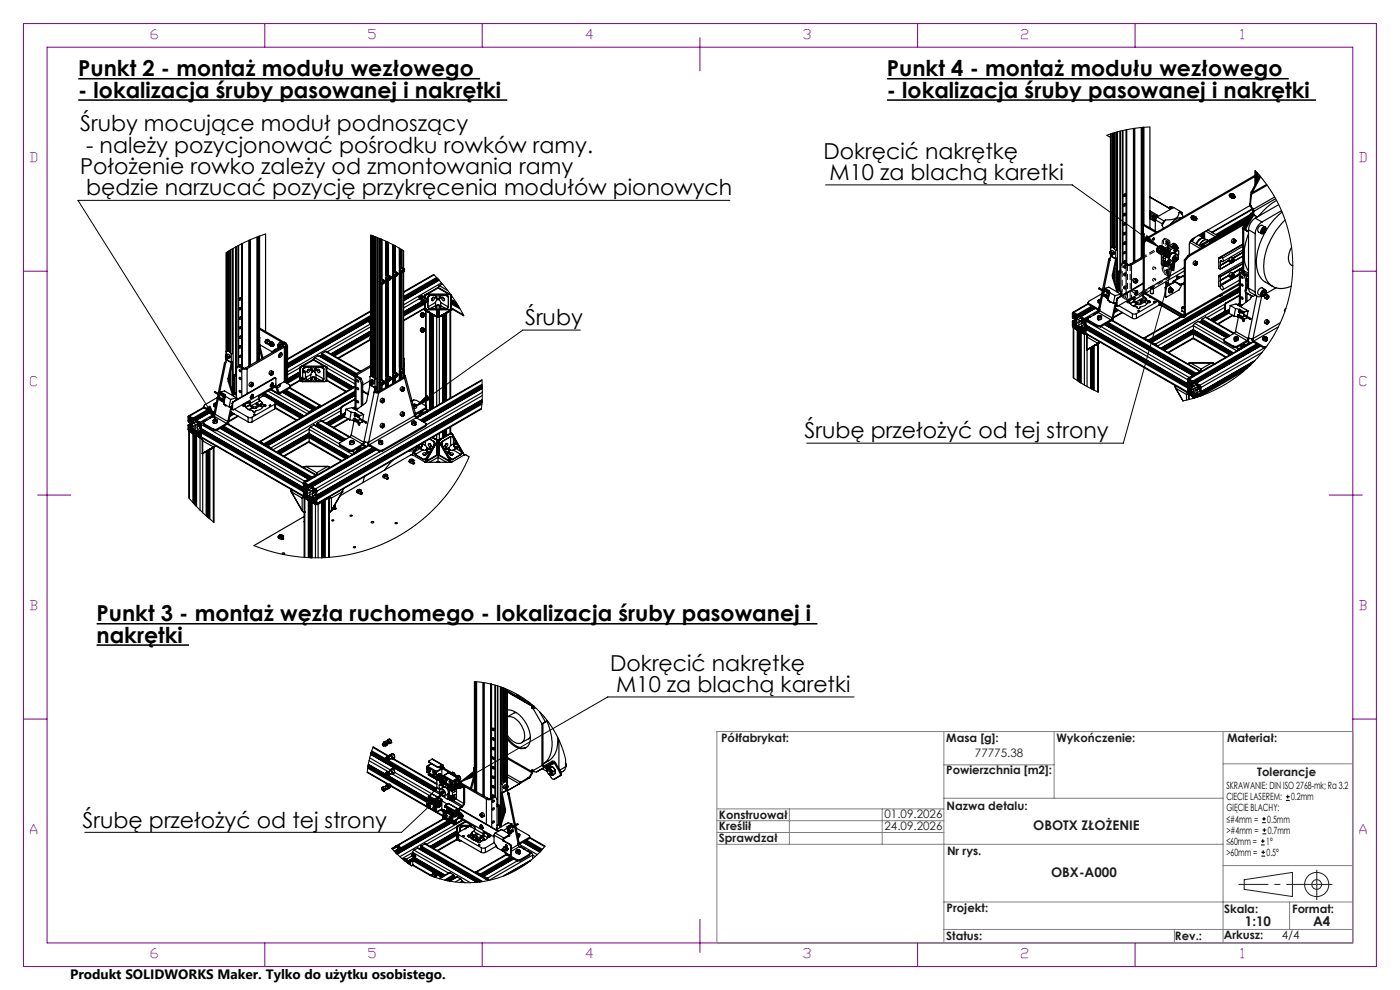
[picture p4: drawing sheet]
<svg xmlns="http://www.w3.org/2000/svg" width="297mm" height="210mm" viewBox="0 0 297 210" stroke-linecap="round" stroke-linejoin="round" font-family="sans-serif">
<defs><g id="words">
<g font-size="4.7">
<text x="16.6" y="16.2">Punkt 2 - montaż modułu wezłowego</text>
<text x="188.2" y="16.2">Punkt 4 - montaż modułu wezłowego</text>
<text x="16.6" y="20.7">- lokalizacja śruby pasowanej i nakrętki</text>
<text x="188.2" y="20.7">- lokalizacja śruby pasowanej i nakrętki</text>
<text x="17" y="27.9">Śruby mocujące moduł podnoszący</text>
<text x="18.3" y="32.4">- należy pozycjonować pośrodku rowków ramy.</text>
<text x="174.7" y="33.6">Dokręcić nakrętkę</text>
<text x="17" y="36.9">Położenie rowko zależy od zmontowania ramy</text>
<text x="18.3" y="41.5">będzie narzucać pozycję przykręcenia modułów pionowych</text>
<text x="176" y="38.1">M10 za blachą karetki</text>
<text x="111.4" y="69">Śruby</text>
<text x="170.7" y="92.9">Śrubę przełożyć od tej strony</text>
<text x="20.5" y="131.8">Punkt 3 - montaż węzła ruchomego - lokalizacja śruby pasowanej i</text>
<text x="20.5" y="136.3">nakrętki</text>
<text x="129.4" y="142.3">Dokręcić nakrętkę</text>
<text x="130.7" y="146.8">M10 za blachą karetki</text>
<text x="17.5" y="175.6">Śrubę przełożyć od tej strony</text>
</g>
<text font-size="2.9" x="14.9" y="207.6">Produkt SOLIDWORKS Maker. Tylko do użytku osobistego.</text>
<g font-size="2.8" fill="#800080">
<text x="32" y="8.2">6</text>
<text x="78.2" y="8.2">5</text>
<text x="124.4" y="8.2">4</text>
<text x="170.5" y="8.2">3</text>
<text x="216.7" y="8.2">2</text>
<text x="263.2" y="8.2">1</text>
<text x="6.5" y="34.4">D</text>
<text x="288.5" y="34.4">D</text>
<text x="6.5" y="81.9">C</text>
<text x="288.5" y="81.9">C</text>
<text x="6.5" y="129.4">B</text>
<text x="288.5" y="129.4">B</text>
<text x="6.5" y="176.9">A</text>
<text x="288.5" y="176.9">A</text>
<text x="32" y="203.2">6</text>
<text x="78.2" y="203.2">5</text>
<text x="124.4" y="203.2">4</text>
<text x="170.5" y="203.2">3</text>
<text x="216.7" y="203.2">2</text>
<text x="263.2" y="203.2">1</text>
</g>
<g font-size="2.8" fill="#191924">
<text x="219.2" y="176">OBOTX ZŁOŻENIE</text>
<text x="223" y="186">OBX-A000</text>
<text x="264.1" y="196.5">1:10</text>
<text x="278.6" y="196.5">A4</text>
</g>
<g font-size="2.5" fill="#191924">
<text x="153" y="157.5">Półfabrykat:</text>
<text x="200.7" y="157.5">Masa [g]:</text>
<text x="206.8" y="160.6">77775.38</text>
<text x="224.1" y="157.5">Wykończenie:</text>
<text x="260.3" y="157.5">Materiał:</text>
<text x="200.7" y="164.3">Powierzchnia [m2]:</text>
<text x="266.7" y="164.5">Tolerancje</text>
<text x="152.5" y="173.6">Konstruował</text>
<text x="187.6" y="173.5">01.09.2026</text>
<text x="200.8" y="171.9">Nazwa detalu:</text>
<text x="152.5" y="178.5">Sprawdzał</text>
<text x="152.5" y="176">Kreślił</text>
<text x="187.6" y="176">24.09.2026</text>
<text x="200.9" y="181.3">Nr rys.</text>
<text x="200.8" y="193.5">Projekt:</text>
<text x="259.7" y="193.6">Skala:</text>
<text x="274.1" y="193.6">Format:</text>
<text x="200.7" y="199.3">Status:</text>
<text x="249.3" y="199.3">Rev.:</text>
<text x="259.6" y="199.2">Arkusz:</text>
<text x="271.9" y="199.2">4/4</text>
</g>
<g font-size="2.1">
<text x="260.2" y="167.4">SKRAWANIE: DIN ISO 2768-mk; Ra 3.2</text>
<text x="260.2" y="172.1">GIĘCIE BLACHY:</text>
<text x="260.2" y="169.8">CIECIE LASEREM:</text>
<text x="273.9" y="169.8">0.2mm</text>
<text x="260.2" y="174.5">≤#4mm =</text>
<text x="260.2" y="176.9">&gt;#4mm =</text>
<text x="260.2" y="179.2">≤60mm =</text>
<text x="268.6" y="179.2">1°</text>
<text x="268.9" y="174.5">0.5mm</text>
<text x="268.9" y="176.9">0.7mm</text>
<text x="260.2" y="181.6">&gt;60mm =</text>
<text x="268.7" y="181.6">0.5°</text>
</g>
</g></defs>
<g fill="none" stroke="#000" stroke-width=".21">
<path d="M175.2 39.2h52.3l18.2 13.1M243.9 26.9l-4.2 .5-2.8 .6-2.1 .7M266.3 36.2l2.4 2.9 2.2 3.5 1.4 3.3 1.1 3.5 .7 3.9 .1 3.9-.3 3.5-.9 4.2-1.1 3.1-2.1 3.8-2.2 3.1-2.8 3-3.3 2.6-3.4 2-3.1 1.4-4 1.1M56.3 49.6l-4.3 1.8-4 2.2M78.7 49.9l3.8 1.6 3.1 1.7M92 58.2l1.6 1.7 2 2.6 1.6 2.3 1.2 2.2M154.8 42.5h-138.3l29.4 46.7M243.3 50l2.4 2.3-3-1.5zM249.4 54.1l-.4 3.3-1-.3zM249.4 54.1l-11.1 39.9h-67.2M123.1 70h-12.2l-22.7 16.2M43.7 86.7l.9-.6 1.3 3.1z"/>
<path d="M88.2 86.2l2.4-2.3 .6 .8zM99.5 96.9l-1.5 3.1-1.7 2.8-2.2 3-2.3 2.5-3.2 2.7-2.5 1.8-3 1.7-2.3 1.1-3.4 1.2-3 .8-2.9 .5-3 .2-4-.1-3.4-.4-4.2-1-3-1.1M102.2 80.6l.1 4.1-.2 2.1M227.7 80.1l2.9 1.9 2.4 1.2M40.1 105.6l2.7 2.9 2.6 2.3M79.2 158.4l-.8 2.3-.5 3.2M100.6 144.6l3.5 .5 2.9 .9 3.7 1.9 2.6 1.9 2.4 2.5 2 2.9 1.4 2.9 .9 2.9M181.2 147.8h-52.3l-31.2 18M83.1 180l2.1 2.1 2.1 1.6M91.3 170.1l2.8-1.9-2.1 2.6zM94.1 168.2l-8.9 8.4h-67.2M97.7 165.8l2.6-2 .5 .8z"/>
<path d="M115.6 179.5l-1.9 2.1-3 2.3-2.7 1.4-3.5 1.3-3.5 .6h-3.2l-3.4-.5-3.2-1M267.5 179.2h.8M267.5 178.4h.8M267.8 174.5h.7M267.8 173.7h.7M267.8 176.9h.8M267.8 176.1h.8M267.9 178v.8M268.1 173.3v.8M268.2 175.7v.8M272.8 169.8h.8M272.8 169h.8"/>
<path d="M273.2 168.6v.8M267.6 181.6h.8M267.6 180.8h.8M268 180.4v.8"/>
</g>
<g fill="none" stroke="#000" stroke-width=".25">
<path d="M234.8 28.7l.8 .4M235.6 28.4v24.9M235.7 28.4l-.1 24.9M236 28.3v24.1M236 28.3v24.1h.2M236.2 28.2v24.2M236.5 28.1v24.5l-.3-.2M236.9 28v25M237.1 28v33.3M237.7 27.8l-.1 29.6M238.1 27.7v28.1M238.2 27.7v28"/>
<path d="M238.9 27.5v28.4M239 27.5v28.4M240.5 27.3v28.3M240.7 27.2v28.2M242.1 27v27.7M242.4 27v27.5M242.5 27v27.5M242.5 27v34.6M242.7 27v20.7M243.9 26.9v21.5M266.3 36.2v2.9M266.3 37.4l-22.8 13.2"/>
<path d="M266.3 37.2l-23 13.3M266.7 36.6v1.8M266.9 36.9v1.1M267.2 37.2v.3M267.3 37.3l-1.9 3.4M267.4 37.5l-1.8 3.4M268.7 39.1l-3.1 1.8M268.8 39.3l-3.3 1.9M48 53.6v21.7M48 53.6v20.9M48.4 53.4v21M48.4 53.3v21.1h.2"/>
<path d="M48.6 53.2v21.2M48.9 53v21.5M48.9 53v21.6l-.2 .1M49.2 52.8v22.2M49.5 52.7v30.6M50 52.4v26.9M50.1 52.4v26.9M50.5 52.1v25.7M50.6 52.1v25.6M51.4 51.7v26.2M52.8 51v26.6M52.9 51v26.6"/>
<path d="M53.1 50.8v26.7M54.5 50.3v26.4M54.8 50.2v26.3M54.9 50.2v26.3M54.9 50.2v26.2M54.9 50.1v26.3M55.1 50.1v19.6M56.3 49.6v20.7M78.7 49.9v29.9M78.7 49.9v29.9l-.2 .1M79.1 50v29.7M79.1 50.1v29.7"/>
<path d="M79.3 50.1v29.7M79.6 50.2v29.9M79.9 50.3v32.9M80.2 50.4v32.8M80.5 59.2l.4 .1M80.5 59.7l.1 .1M80.5 50.6v32.4M80.5 59.8h.1M80.5 50.6v8.3M80.5 59.8v20.5M80.8 50.7v8.6M80.8 59l-.3 .1"/>
<path d="M80.9 50.8v8.5M81 50.8v8.5M81.2 59.9v.1h.1M81.2 59.9l.1-.2h.2v.2M81.2 60h.1M81.2 59.6l.1-.1a.34 .34 0 0 1 .3 .4 .34 .34 0 0 1-.4 .3 .33 .33 0 0 1-.2-.3 .33 .33 0 0 1 .2-.3zM81.2 59.9h.1M81.3 59.8l-.1 .1M81.3 59.8l.2 .1M81.5 59.9l-.2 .1M81.5 59.5l.1 .2a.48 .48 0 0 1-.5 .5M81.5 59.5l-.3-.2a.48 .48 0 0 0-.5 .2 .48 .48 0 0 0 .1 .5"/>
<path d="M81.5 59.5a.48 .48 0 0 0-.4 .2 .48 .48 0 0 0 0 .5M81.9 58.4l.4 .1M81.9 58.9h.2M81.9 51.2v31M81.9 51.2v6.9M81.9 58.9v20.6M82 58.9h-.1M82.2 51.3v7.1M82.2 59.2v20.7M82.2 58.2l-.3 .1M82.3 51.4v7.1M82.3 59.3v20.6"/>
<path d="M82.4 51.4v7.1M82.4 59.4v20.5M82.6 59h.1M82.6 59.2h.1M82.6 58.8l.2-.1a.34 .34 0 0 1 .1 .4 .34 .34 0 0 1-.4 .2zM82.7 58.9l-.1 .1M82.7 58.9l.2 .1M82.7 58.9h.1M82.9 59l-.2 .2M82.9 59v-.1h-.2l-.1 .1v.2h.1M82.9 58.7l.1 .1a.51 .51 0 0 1-.5 .6M82.9 58.7l-.4-.3a.54 .54 0 0 0-.3 .8l.3 .2"/>
<path d="M82.9 58.7l-.1-.1a.54 .54 0 0 0-.3 .8M83.3 57.6l.4 .1M83.3 58.1h.2M83.3 51.9v29.5M83.4 58.1h-.1M83.6 52v5.6M83.6 58.4v20.6M83.6 57.4l-.3 .1M83.7 52.1v5.6M83.7 58.5v20.6M83.8 52.1v5.6M83.8 58.5v20.5"/>
<path d="M84 58.1l.2-.2a.31 .31 0 0 1 .1 .4 .31 .31 0 0 1-.4 .1zM84 58.2h.1M84 58.3l.1 .1M84.1 58.1l-.1 .1M84.1 58.1l.2 .1M84.3 58.2l-.2-.2-.1 .2v.2h.1M84.3 58.2l-.2 .2M84.3 57.8l.1 .2a.46 .46 0 0 1-.5 .6M84.3 57.8l-.4-.2a.51 .51 0 0 0-.3 .8M84.3 57.8h-.1a.54 .54 0 0 0-.3 .8l-.3-.2M84.7 57.2l.2 .1M84.7 52.7v27.9"/>
<path d="M84.8 57.3h-.1M85 52.8v4M85 57.6v20.6M85 56.5l-.3 .1M85.2 52.9v4l-.5-.1M85.2 57.7v20.6l-.5-.1M85.2 52.9v3.9M85.2 57.7v20.5M85.4 57.2l.2-.1a.31 .31 0 0 1 .1 .4 .31 .31 0 0 1-.4 .1zM85.4 57.4h.1M85.4 57.5l.1 .1M85.5 57.3l-.1 .1"/>
<path d="M85.5 57.3l.2 .1M85.5 57.2v.1M85.6 53.2v3.8M85.6 57.7v20.6M85.7 57.4l-.2-.2-.1 .2v.2h.1M85.7 57.4l-.2 .2M85.7 57l.1 .1a.46 .46 0 0 1-.5 .6M85.7 57l-.3-.2a.51 .51 0 0 0-.4 .8l.3 .1M85.7 57l-.4 .2-.1 .4 .1 .1M92 58.2l-6.4 3.7M92.1 58.3l-6.5 3.7M92.6 58.9l-7 4"/>
<path d="M92.8 59l-7.2 4.1M92.9 59.2l-7.3 4.2M93.1 59.4l-7.5 4.2M93.1 59.4l-7.5 4.3M93.2 59.4l-7.6 4.4M93.7 60l-8.1 4.7M235.2 55l-1.3 6.4M235.4 54.8l-.2 .3 .2 .1M235.4 54.8l.1 .1M235.4 55.2l-1.3 6.4M235.5 53.4a.36 .36 0 0 1 .4 .2 .36 .36 0 0 1-.1 .5l-.3-.3zM235.5 54.7l-.1 .1"/>
<path d="M235.5 53.3v.6l.5 .2M235.5 53.3l.4-.1a.51 .51 0 0 1 .4 .7M235.5 53.3a.51 .51 0 0 1 .5 .8M235.5 53.7l.2 .2M235.6 53.9v.5M235.6 54.2v.2M235.6 54.4l-.2 .8M235.6 54.4l1.1 .6M235.6 54.2l1.1 .6M235.6 54v.2M235.7 53.5l-.2 .2M235.7 53.5l.2 .3"/>
<path d="M235.7 53.5v.1M235.7 53.6l-.2 .1M235.8 53.6l.1 .2M235.8 52.4l-.2 .1h.4M235.9 53.8h.1M235.9 53.8l-.2 .1M235.9 53.8l-.1 .1h-.1M236 58.3v.7M236 52.5l.3 .2M236 59l.9 2.8M236.2 58.3v.6M236.2 58.3h-.2"/>
<path d="M236.2 58.2v.6M236.2 52.4l-.2 .1M236.2 58.9l-.2 .1M236.2 58.9l.9 2.8M236.3 53.4l.1 .2-.1 .3M236.3 53.9l-.3 .2M236.3 52.7l.4 .5M236.4 53.6v.2M236.5 52.6l-.2 .1M236.5 56.8v3M236.7 54.8v.2M236.7 55l-.7 3.3"/>
<path d="M236.7 53.2v1.6M236.7 55l.2-.1-.7 3.4M236.9 55.1v5.7M236.9 53l-.2 .2M236.9 54.7l-.2 .1M237.3 57.6v3.6l.2 .1M237.3 57.6h.2M237.5 57.6v4M237.5 57.6l.3 .2M237.5 57.5v.1M237.5 57.5l.3 .2M237.8 57.2l-.5 .4"/>
<path d="M237.8 57.4l-.3 .1M238.1 55.8l-.3 .5v5.9l.1 .5M238.1 55.8l.8 .4M238.4 58.1h.1a.24 .24 0 0 1 .2 .2 .24 .24 0 0 1-.1 .2l-.2-.2zM238.4 56.4h.1a.23 .23 0 0 1 .2 .2 .23 .23 0 0 1-.2 .3zM238.4 49.5l.4-.2a.31 .31 0 0 1-.1 .4 .31 .31 0 0 1-.3 .1zM238.4 51.5l.2-.2a.26 .26 0 0 1 .1 .4 .26 .26 0 0 1-.3 .1zM238.4 55.6l-.3 .2M238.4 55.6l.8 .4M238.5 45.4l.1-.1a.26 .26 0 0 1 .1 .3 .26 .26 0 0 1-.3 .1zM238.5 43.3l.1-.1a.26 .26 0 0 1 .1 .4 .26 .26 0 0 1-.3 .1zM238.5 41.3l.1-.1a.26 .26 0 0 1 .1 .3 .26 .26 0 0 1-.3 .1z"/>
<path d="M238.5 41.3l-.1 .1M238.5 43.3l-.1 .2M238.5 45.4l-.1 .1M238.5 49.4l-.1 .2M238.5 51.4l-.1 .2M238.5 55.4l-.1 .2M238.5 53.4h.2a.21 .21 0 0 1 0 .3 .21 .21 0 0 1-.3-.1zM238.6 47.3h.1a.23 .23 0 0 1 0 .3 .23 .23 0 0 1-.3 .1zM238.6 47.3l.2 .1M238.6 41.2l.2 .1M238.6 43.2l.2 .1M238.6 45.3l.2 .1"/>
<path d="M238.6 49.3l.2 .1M238.6 51.4l.2 .1M238.6 55.4l.2 .1M238.6 53.4l.2 .1M238.8 55.5l-.2-.2-.2 .3M238.8 55.5l-.1 .3M238.9 56.2l.4 .1 .7-.1M238.9 56.2v6M239.2 56h.5M239.2 56l-.3 .2M239.7 56l.3 .2M240 56.2v5.3"/>
<path d="M240.9 59.5l.3-.2a.31 .31 0 0 1 .1 .5 .31 .31 0 0 1-.5 0zM241 59.6l.2-.1-.2 .4zM241 59.6l.2 .2M241.1 59.5l-.1 .1M241.1 59.5h.1M241.3 59.3l.1 .2-.2 .4-.4 .1M241.3 59.3l-.5-.2a.47 .47 0 0 0-.3 .7l.3 .2M241.3 59.3h-.2a.49 .49 0 0 0-.3 .7M242.5 47.8l2.8 1.5M242.5 54.7l-2.5 1.5M242.5 54.4l-2.8 1.6M242.5 49.4l.2 .3"/>
<path d="M242.7 49.7v1.4M242.7 49.7l-.2 .1M242.7 47.7l2.8 1.5M242.7 51.5v10.2M243.3 50.5l.2 .1M243.3 50.5l-.8 .9 .2 .1M243.5 50.6l-.8 .9M243.9 41.8l4.3 2.4M243.9 46.1l1 .5-.2-.1M243.9 45l1.4 .9-.2-.2M243.9 41.8l4.2 2.5 .6-.4 .3 .2M243.9 44.7l1.7 1-.6 .3"/>
<path d="M243.9 45.7l.7 .4M243.9 45.4l.8 .5M244.7 50.5l.1-.1 .1 .3-.3 .2-.1-.1zM244.7 50.5l-.2 .3M244.7 46.5h.1M244.9 46.2l.3 .3M244.9 46.2v.7l-1-.5M245 46l.4 .2M245 46l-.1 .2M245.1 45.7h-.2l-.3 .3 .1 .5M245.1 45.7h-.1a.5 .5 0 0 0-.3 .8M245.1 46.6l1.5 .9"/>
<path d="M245.1 46.6v2.4M245.5 46l1.4 .8M245.5 46l-.4 .6M246.4 55.9v.3l.4 .2M246.4 55.9l.3 .3M246.6 47.9l.2 .5M246.6 47.5v.4M246.7 52.9l-.3 .4v.2l.3 .2M246.7 52.9l-.3 .4v2.6M246.7 55.2l.6 .4M246.7 56.2l.2 .2 .2-.1-.1 .1-.1-.2M246.7 53.7v.9"/>
<path d="M246.7 55.2v1M246.7 54.6l.5 .3M246.7 55.2l.5 .3M246.7 52.9l.4 .2M246.7 53.7h.2M246.7 56.2h.2M246.9 54.5l-.2 .1M246.9 53.7v.8M246.9 55.4v.8M246.9 46.8l-.3 .7M247 53.5l-.1 .4 .3 .2M247 55.8l-.1 .4 .3 .2"/>
<path d="M247 53.5l.2 .2M247 55.8l.2 .2M247 54.3l-.1 .2M247 54.3l.4 .3M247.1 53.1l-.4 .6M247.1 53.1l.1 .1M247.2 53.2l-.3 .5M247.2 55.6l-.2 .2M247.2 55.5l.1 .2 .1-.1M247.2 54.1h.2M247.2 53.7v.4M247.2 54.9v.6"/>
<path d="M247.2 56v.4M247.2 56.4h.1M247.3 53.2l-.3 .3M247.3 53.2l.5 .2M247.3 46.7l-.7 1.2M247.3 46.7l-.4 .1M247.3 53.2l.2 .2M247.3 56.4h.1M247.3 54.1l-.3 .2M247.4 60l.3-.1 .2 .2-.3 .1zM247.4 54.6l-.2 .3M247.4 60l-.1 .1a.3 .3 0 0 0 .3 .2 .3 .3 0 0 0 .3-.3h-.1"/>
<path d="M247.4 55.6l.1 .1M247.5 56.4h.1M247.5 53.4l-.3 .3M247.5 53.4h.1M247.5 54.1l.3 .3M247.5 55.7l-.3 .3M247.5 55.7h.1M247.5 55.6l.3 .1M247.6 54.1a.36 .36 0 0 1-.3-.4 .36 .36 0 0 1 .4-.3l.1 .2-.2-.1-.2 .4 .2 .2M247.6 56.4a.3 .3 0 0 1-.4-.3 .3 .3 0 0 1 .3-.3h.3v.1l-.3-.1-.1 .2v.2l.2 .2M247.6 53.4h.2M247.6 53.4l-.3 .3v.4"/>
<path d="M247.6 55.7h.1M247.6 55.7l-.3 .3v.4M247.6 55.7h.2M247.7 55.7h.1M247.8 53v.4M247.8 55.4v.3M247.8 53l.4 .3M247.8 52.8v.2M247.8 52.8l-.6 .4M247.8 53.4v.1M247.8 55.7v.1M247.8 55.4l-.4 .2"/>
<path d="M247.8 54.4l-.4 .2M247.8 53.5l.4 .2M247.8 55.4l.4 .2M247.8 55.8l.4 .2M247.9 54.8h.1M247.9 52.6l-.1 .2M247.9 52.6l.5 .3M247.9 52.6l-.8 .5M247.9 53.8l-.1-.2a.23 .23 0 0 0-.2 .2 .23 .23 0 0 0 .2 .3h.2M247.9 56.1v-.1a.23 .23 0 0 0-.3 .1 .23 .23 0 0 0 .1 .3h.1M247.9 55.4h.1M247.9 56l.3 .2"/>
<path d="M247.9 53.9h.2M248 55.4l.2 .2M248 55.4h-.2M248 54.1l-.2 .3M248 54.8l.2 .4M248 54.8h-.1M248.1 53.9l-.1 .2M248.1 55.1l.1 .1M248.2 53.7l-.1 .2M248.2 53.3v.4M248.2 55.6v.4M248.3 55.2l.5 .4"/>
<path d="M248.4 52.9l-.2 .4M248.4 52.3l.6 .3M248.4 52.3l.5 .3M248.4 43.9l-.4 .2M248.4 43.9l.2 .1M248.8 51.7l.2-.1 .4 .2M248.8 51.7l-2.1 1.2M248.8 51.7l.4 .1M248.9 52.6l.2 .1v.5M248.9 52.6l-.5 .3M248.9 59.9l.1 .1M248.9 59.9l-1.6 .9"/>
<path d="M248.9 59.8h.1M248.9 59.8v.1M249 52.4l-.1 .2M249 52.4l.2 .2M249 60l-1.6 .8M249 59.8v.2M249 53.6h.1M249.1 55.6l-.7 .6-.2-.2M249.1 53.2l.1 .1M249.1 52.9h.1M249.1 53.2l.3 .2M249.1 53.6a1 1 0 0 0-.9 .5 1 1 0 0 0 0 1.1"/>
<path d="M249.1 59.6l-.2 .2M249.1 59.8h-.1M249.1 59.6v.2M249.1 59.6l1.2 .7M249.1 59.8l1.2 .6M249.2 53.6a1.04 1.04 0 0 0-.9 1.6M249.2 53.3l.2 .1M249.2 53.6a1.05 1.05 0 0 0-1.3 1.1v.1M249.2 53.6l.6 .4M249.2 53.3v.1M249.2 54.8l.3 .2M249.2 51.8h.2l.2 .3"/>
<path d="M249.2 54.7l.2-.2 .2 .1-.1 .4-.2 .1-.2-.1zM249.2 51.8l-.8 .5M249.2 51.8l.1 .2M249.2 52.6v.3M249.2 52.9l.1 .1M249.2 52.1l-.2 .3M249.2 52.1h.3M249.2 52.1l.3 .1M249.3 54.2a.44 .44 0 0 1 .6 0 .44 .44 0 0 1 0 .6 .74 .74 0 0 1-1.1 .6 1.21 1.21 0 0 1 .5-1.2zM249.3 52l.3 .1M249.3 52l-.7 .4M249.3 53l-.2 .1"/>
<path d="M249.4 53h.1M249.5 53h.1M249.5 53l.3 .2M249.5 52.2l-.3 .4M249.5 52.2h.2M249.5 52.1l.3 .2M249.6 58.8v.5M249.6 58.7l.3-.1 .2 .2-.3 .1zM249.7 52.2v.1M249.7 52.2l-.3 .1a.39 .39 0 0 0-.1 .7M249.7 53l.3 .2M249.7 52.2l.1 .1"/>
<path d="M249.7 58.7h-.1a.24 .24 0 0 0 .3 .3 .24 .24 0 0 0 .2-.3M249.7 55.2v.1M249.7 52.9h.1M249.8 54a1 1 0 0 1 0 1.1 1 1 0 0 1-1 .5M249.8 54a1.06 1.06 0 0 0-1 1.6M249.8 55.2h-.1M249.8 52.3h.1M249.8 52.5h.1M249.8 52.5a.23 .23 0 0 0-.2-.2 .23 .23 0 0 0-.3 .2 .24 .24 0 0 0-.1 .3 .24 .24 0 0 0 .4 .1M249.8 53.2l.2 .1-.1 .9M249.8 53.2l-.4 .2M249.9 54.9v.2l-.2 .1"/>
<path d="M249.9 54.8v.1M249.9 52.5l-.4-.1-.1 .2-.1 .1 .3 .2M249.9 52.7v-.1a.19 .19 0 0 0-.3 .1 .19 .19 0 0 0 .1 .2M249.9 54.9v.1M250 58.7h.1M250.1 45.1a1.49 1.49 0 0 1-1.6 1.5l-1.2 .1M250.1 45.1l.7 .4M250.2 58.8v.1M250.4 44.9l-1.4-.9-3.5 2M250.4 44.9l-.3 .2M250.4 44.9l.4 .2v.4M250.6 46.2a2.5 2.5 0 0 0-2.2 1.3"/>
<path d="M250.8 45.5l.2 .5M251 58.6h-.2l-1.8 1M251 58.6l-1.9 1M251 58.6l.2 .1M251.2 56.8l-8.5 4.9M251.2 57.5l-6.5 3.8M251.2 55.2l.3 .1M251.2 55.2v11.4M251.2 59.9l-.6 .4M251.5 55.3v11.4M252 54.2l.2 .2M252 54.2l-.8 1"/>
<path d="M252.2 54.4l-.7 .9M252.4 51.4l2.2 1.3M252.6 51l2.2 1.3M252.7 46.2l.1 .1M252.8 46.4l.3 .2M252.8 46.4l.1 .1M252.8 46.5h.1M252.9 45.7l.1 .2M252.9 46.5l.4 .2M252.9 46l.3 .2M252.9 46l-.1 .4M253 45.8l-.3 .1 .1 .3"/>
<path d="M253.1 46.6l.1 .1M253.2 46.4v.3M253.2 46.4l-.1 .2M253.2 46.7h.2h-.1M253.2 46.2v.2M253.2 45.8l-.4 .6M253.2 46.7h.1M253.4 46l-.2 .4M253.4 46l-.2 .2M253.5 45.9l-.1 .1M253.5 45.9l-.3-.2-.3 .3M253.5 45.9l.1 .1"/>
<path d="M253.5 50.3l-.6 1 .6-.9M253.6 56l.2 .1M253.6 46h-.2M253.6 46l.1 .2M253.6 55.9h.1M253.6 46.5l.3-.1-.2 .3zM253.7 55.7l.1-.1a.3 .3 0 0 1 .2 .4 .3 .3 0 0 1-.5 .1zM253.7 55.8l-.1 .1M253.7 55.8l.2 .1M253.7 55.8h.1M253.9 46.3l-.4-.2-.2 .1v.3l.3 .2M253.9 46.5v-.2a.2 .2 0 0 0-.3 .1 .2 .2 0 0 0 .2 .3"/>
<path d="M253.9 55.9l-.1-.2-.2 .2v.2h.2M253.9 55.9l-.1 .2M253.9 55.6v.5l-.4 .2M253.9 55.6l-.3-.3a.51 .51 0 0 0-.4 .8l.3 .2M253.9 55.6a.47 .47 0 0 0-.4 .7M254.5 49.8v.2M254.7 49.7v.4M254.9 52.2l-.1 .4M254.9 52.2l.3 .2M255 49.5l.1 .8M255 49.7v.6M255.1 49.5l.2 .4 .1 .6"/>
<path d="M255.1 52h-.1l-.1 .1 .4 .2M255.1 52l.4 .2M255.2 51.7l-.3 .5M255.2 51.7l.1 .1M255.4 51l-.6 .4-.4 .7M255.4 49.2v1.3l-.8-.5h-.4M255.6 49.2v1.4M255.6 50.8a.78 .78 0 0 0-1.4 .1l-.4 .8M255.8 50.8a1.29 1.29 0 0 0-1.9 1M255.8 49l2 1.2M256.2 48.8l2 1.1M256.3 51a1.21 1.21 0 0 0-1.7 .8l-.1 .3"/>
<path d="M256.6 51.4l.1 .1M256.6 51.4l.2 .1M258.6 58.4l-.1 2.2 .3 .2 .1 .3a.33 .33 0 0 0 .3 .4 .33 .33 0 0 0 .3-.4l-.5-.5M258.6 54.7l-.1 2.2 .4 .2M258.6 58.4l.3 .2M258.6 54.7l.2 .1M258.8 54.8h.1M258.8 49.6h.2M258.8 49.6l-3.6 2.1M258.8 49.6l.1 .1M258.9 58.6v.1M258.9 55.4v1.7"/>
<path d="M258.9 58.7v1.7M258.9 57.1h.1M258.9 57.1l2.3-1.4-2.3 1.4M259 55.3h.1M259 49.6l5.8-3.4-5.9 3.4M259 55.3l-.1 .1M259 49.6h.1M259.3 54.8a.28 .28 0 0 0-.3-.2 .28 .28 0 0 0-.2 .2M259.3 54.8a.36 .36 0 0 1 .3 .4 .36 .36 0 0 1-.4 .3l-.2-.2M259.9 49.2h.1M259.9 49.2l-4.9 2.8M260 49.2l.2 .1"/>
<path d="M260 49.2l-4.9 2.8M260.1 49.1h.1M260.1 49.1l-.2 .1M260.1 49.1l-.1 .1M260.1 49.1l.4 .2M260.2 49.3l.1 .2M260.2 49.3l-3.6 2.1M260.7 58.4l-1.8 1M260.7 58.4l-1.8 1.1M260.7 55.2l-1.8 1.1M260.7 55.3l-1.8 1M260.8 41.5l.1 .1"/>
<path d="M260.9 41.7l.5 .3M260.9 41.7l.3 .2M261 41.8h.1M261.1 41.1l.1 .1M261.1 41.3l.2 .1M261.1 41.3l-.2 .4M261.2 41.1h-.1a.27 .27 0 0 0-.3 .1 .27 .27 0 0 0 .1 .3M261.2 41.9l.1 .1M261.3 58.2a.32 .32 0 0 1 .5-.1 .32 .32 0 0 1-.1 .5 .34 .34 0 0 1-.5 .3 .34 .34 0 0 1 0-.6zM261.3 41.7v.3M261.3 41.4v.3M261.3 41.7l-.1 .2"/>
<path d="M261.3 42l.3-.1-.2 .1M261.3 41.1l-.3 .2-.1 .4M261.3 42h.1M261.4 50.8l.1-.1 .5 .1a.48 .48 0 0 0-.3 .8l-.5-.3zM261.4 55.3l.2 .1M261.4 58.5l.2 .1M261.4 55.2v.1M261.4 55.2h.1M261.4 58.4v.1M261.4 55a.37 .37 0 0 1 .4 .4 .37 .37 0 0 1-.4 .3 .4 .4 0 0 1-.3-.4 .4 .4 0 0 1 .3-.3zM261.4 58.1h.1a.41 .41 0 0 1 .2 .5 .41 .41 0 0 1-.5 .2v-.4zM261.4 58.4h.1"/>
<path d="M261.5 41.3l-.2 .4M261.5 54.7l2.1-1.2-2.1 1.3M261.5 55.1l.2 .1M261.5 58.3h.2M261.5 41.3l-.2 .1M261.7 41.2l-.2 .1M261.7 55.2l-.2-.1-.2 .1v.2l.1 .2 .2-.2M261.7 55.2l-.1 .2M261.7 58.3l-.2-.1-.2 .2v.3l.1 .1 .2-.2M261.7 58.3l-.1 .3M261.7 41.2l-.3-.1-.3 .2M261.7 41.2l.1 .1"/>
<path d="M261.7 54.8l.1 .5-.4 .4h-.2M261.7 54.8l-.4-.2a.58 .58 0 0 0-.5 .9l.4 .2M261.7 58l-.4-.2a.58 .58 0 0 0-.5 .9l.4 .2M261.7 54.8a.58 .58 0 0 0-.5 .9M261.8 41.3h-.3M261.8 41.3v.2zM261.8 51.2l.2-.2v.3M261.8 51.2l.1 .2M261.8 51.4h.1M261.8 51l.2-.1a.31 .31 0 0 1 .1 .4 .31 .31 0 0 1-.5 .1zM261.8 51.2h.1M261.9 51.1l-.1 .1"/>
<path d="M261.9 51.1l.1 .2M262 41.6l-.4-.2-.2 .2v.2l.3 .2M262 41.7l-.1-.1a.23 .23 0 0 0-.2 .2 .23 .23 0 0 0 .2 .2M262 41.7v.1M262 51.3l-.1 .1M262.1 50.9l.1 .2-.2 .3-.3 .2M262.9 57.6v7.3M262.9 59.4l-3.5 2M262.9 58.1l-4 2.3M263.1 57.3a.34 .34 0 0 0-.2 .3 .34 .34 0 0 0 .2 .4M263.1 58l.8 .4M263.1 57.3l.3 .2"/>
<path d="M263.1 58v7M263.3 58.6a.22 .22 0 0 1 .4 .1 .22 .22 0 0 1-.2 .3zM263.4 57.5v.3M263.4 57.8l-.3 .2M263.4 57.8l.2 .1M263.6 57.4l-.2 .1M263.6 48.5h.2M263.6 57.3v.4l.2 .4M263.6 53l-4.2 2.5M263.6 51.9l-4.7 2.7M263.6 57l-.5 .3M263.6 48.5l.3 .1"/>
<path d="M263.6 57.3l.2 .1M263.6 48.5v8.8M263.6 55.9l-4.7 2.7M263.6 56l-4.7 2.7M263.6 56.7l-2.1 1.3M263.6 55.5l-5 2.9M263.6 56.8l-2 1.2M263.6 51.8l-5 2.9M263.6 54.4l-1.9 1.1M263.6 53.6l-2 1.2M263.6 52.3l-4.3 2.5M263.8 48.5l1.1 .7"/>
<path d="M263.8 58.1l1.1 .6M263.8 48.6h.1M263.8 57.4l.1 .4M263.8 48.6v8.8M263.8 57.4l1.1 .6M263.9 58.4l.4 .9M263.9 48.6l1 .6M263.9 57.8l-.1 .3M263.9 57.8l1 .5M264.1 47.5l-11.9 6.9M264.2 58.3l-.3 .1M264.2 48.1v.7"/>
<path d="M264.2 58.3l.3 .9M264.2 48.1l.2 .2M264.2 48.8l.7 .4M264.3 59.3v1.9M264.3 47.2l-12.3 7M264.4 46.9l-4.1 2.3M264.4 48.3v.6l-.2-.1M264.5 46.8l-4.2 2.4M264.5 59.2l-.2 .1M264.5 59.2v1.5M264.5 46.7l-4.3 2.5M264.6 47.2l.4-.5-.4 .6"/>
<path d="M264.6 47.2v.3M264.6 47.2l.1 .1M264.8 46.3l-5.8 3.3M264.9 49.6a9.6 9.6 0 0 0-.4 7.3l.4 .6M264.9 48.7l1.4 .9M264.9 48.7v12.4M264.9 59.5l-.4 .2M265 45.9l-6.9 4M265.1 46.5l-.5 .7M265.1 43.3l.1 .4M265.2 43.6l-12.3 7.1-.6 1v2.4M265.2 45.5l-7.3 4.3"/>
<path d="M265.2 43.7l.5 .8M265.3 43.2l.1 .4M265.3 43.2l-.2 .1M265.3 41.3l-.2 2M265.4 43.6l.5 .8M265.4 43.6l-.2 .1M265.4 40.7l-.1 .6M265.4 40.7l.2 .2M265.5 46l.2 .1M265.5 46l-1.3 2.1M265.5 41.2l-.2 2M265.5 41.2l-.2 .1"/>
<path d="M265.6 45.4l-.2-.2-1.8 3.2M265.6 44.3l-8.6 5M265.6 45.4l.5 .2M265.6 45.4l-1.8 3.1M265.6 40.9l-.1 .3M265.6 44.4l-8.5 4.9M265.7 46.1l-1.3 2.2M265.7 44.5v.2M265.7 44.7l.3 .1M265.7 45.1l.3 .2M265.7 44.7v.4M265.7 45.1l-.2 .2"/>
<path d="M265.9 44.4l.1 .4M265.9 44.4l-.2 .1M266 45.3l-.3 .1M266 44.8v.5M266.1 45.6h-.3l-.3 .4M266.1 45.6l.2 .1M266.3 45.7l-.4 .1-.2 .3M266.3 46.3a3.3 3.3 0 0 0-1.4 2.4M266.3 49.6v12.3M266.3 45.7l.4 .3M266.3 46.3l1.4 .8M267.7 47.1a3.2 3.2 0 0 0-1.4 2.5"/>
<path d="M267.8 49.1l.3 .2M267.9 48.9l-.1 .1M268 48.4a.38 .38 0 0 1 .5 0 .38 .38 0 0 1 0 .5 .55 .55 0 0 1-.3 .5 .55 .55 0 0 1-.6-.1l.1-.6zM268 48.6l-.1 .3M268 48.6v.1M268 48.7l.4 .2M268 48.7l-.1 .2M268.4 48.9v-.3l-.3-.1-.3 .4v.3l.3 .1M268.4 48.9l-.3 .4M268.4 48.2l-.6-.4a.94 .94 0 0 0-.8 1.4l.6 .4M268.4 48.2a.92 .92 0 0 0-.8 1.4M268.4 48.2h.1"/>
<path d="M268.4 48.2a.92 .92 0 0 1-.8 1.4M270.4 41.8l-4.5 2.6M270.6 42.1l-4.6 2.7M270.8 42.5a12.2 12.2 0 0 0-3.8 3.4M271.3 43.4l-5 2.9M271.9 44.7l-4.2 2.4M272 45a14.5 14.5 0 0 0-5.4 11.6 4.3 4.3 0 0 0 1.9 3.3l1.5 .9M272.6 46.7a13.9 13.9 0 0 0-4.4 11.1 3.7 3.7 0 0 0 5.4 3l.3-.1M274 52.4l-.1 .2a2.98 2.98 0 0 0 0 3.6l.3 .2M47.6 77l-1.3 6.5M47.8 76.8l-.2 .2 .2 .2M47.8 76.8l.1 .1"/>
<path d="M47.8 77.2l-1.3 6.4M47.9 75.4a.36 .36 0 0 1 .4 .2 .36 .36 0 0 1-.1 .5l-.3-.4zM47.9 76.8h-.1M47.9 75.3v.5l.5 .3M47.9 75.3l.5-.2a.52 .52 0 0 1 .3 .8M47.9 75.3l.5 .4v.4M47.9 75.7l.2 .2M48 76.3l1.1 .6M48 75.9v.5M48 76.3l-.2 .9M48.1 75.6l-.2 .1M48.1 75.6l.1 .1"/>
<path d="M48.2 75.6v.1M48.2 75.6l-.2-.1-.1 .2M48.2 75.6v.3h-.1M48.2 75.6h-.1M48.2 75.7l.1 .1M48.2 74.4l-.2 .1h.4M48.3 75.8h.1M48.3 75.8l-.2 .1M48.4 74.5l.3 .2M48.6 74.4l-.2 .1M48.6 74.4l.3 .1M48.7 75.4l.1 .2-.1 .3"/>
<path d="M48.7 75.9l-.3 .2M48.7 74.7l.4 .4M48.8 75.7h.1M48.8 75.6h.1M48.8 75.7v.1M48.9 78.9v2.8M48.9 78.8v2.9M49.1 76.9h.1M49.1 76.9l-.7 3.4M49.1 75.1v1.8M49.1 76.9h.2l-.7 3.3M49.2 77.1v5.7"/>
<path d="M49.3 75l-.2 .1M49.3 76.7l-.2 .2M49.7 79.5v3.7l.1 .1M49.7 79.5l.1 .1M49.8 79.6v4M49.8 79.6l.4 .2M49.9 79.5l-.1 .1M49.9 79.5l.3 .1M50.2 79.3l-.5 .2M50.2 79.4l-.3 .1M50.5 77.7l-.3 .5v6l.1 .5M50.5 77.7l.8 .5"/>
<path d="M50.8 78.4h.1a.24 .24 0 0 1 .2 .2 .24 .24 0 0 1-.1 .3l-.2-.3zM50.8 71.5l.2-.2a.23 .23 0 0 1 .1 .3 .23 .23 0 0 1-.3 .1zM50.8 77.6l-.3 .1M50.8 77.6l.8 .4M50.8 75.5l.2-.2a.23 .23 0 0 1 .1 .4 .23 .23 0 0 1-.3 0zM50.9 73.4l.2-.1 .1 .2-.3 .4-.1-.1zM50.9 65.3l.1-.1a.26 .26 0 0 1 .1 .3 .26 .26 0 0 1-.3 .1zM50.9 63.2l-.1 .2M50.9 65.3l-.1 .2M50.9 67.3l-.1 .2M50.9 71.4l-.1 .1M50.9 73.4l-.1 .2"/>
<path d="M50.9 77.4l-.1 .2M50.9 69.3h.1a.23 .23 0 0 1 .1 .3 .23 .23 0 0 1-.3 0zM50.9 67.3l.1-.1a.23 .23 0 0 1 .1 .4 .23 .23 0 0 1-.3 0zM50.9 63.2h.3a.31 .31 0 0 1-.1 .3 .31 .31 0 0 1-.3 .1zM51 69.3l.2 .1M51 63.2l.2 .1M51 65.2l.2 .1M51 67.3l.2 .1M51 71.3l.2 .1M51 73.3l.2 .2M51 77.4l.2 .1M51 75.4l.2 .1"/>
<path d="M51.2 77.5l-.2-.2-.2 .3M51.2 77.5l-.1 .2M51.3 78.2l.6 .1 .5-.1M51.3 78.2v6M51.6 78h.5M51.6 78l-.3 .2M52.1 78l.3 .2M52.4 78.2v5.3M54.9 69.8l5.5 3.1M54.9 71.4l.2 .2M54.9 73.7l.7 2.4M55.1 73.4h.1"/>
<path d="M55.1 73.1l2.7 1.6M55.1 71.6l-.2 .1M55.1 71.6v1.8M55.1 73.4l-.2 .1M55.1 69.6l5.5 3.2M55.1 73.4l.7 2.5M55.1 73.4l-.2 .2M56.8 72l-.4 .2v.5M57.1 72.4a.25 .25 0 0 0-.4 .1 .25 .25 0 0 0 .1 .3M57.1 73.1l.2 .2M57.1 73.1v.1M57.1 72.2l-.3-.2a.48 .48 0 0 0-.4 .8l.3 .1"/>
<path d="M57.1 73.2h.1M57.1 73.2l.4 .2M57.2 72.5v-.2a.38 .38 0 0 0-.5 .1 .38 .38 0 0 0 .1 .5h.1M57.2 72.7l.2 .1M57.2 72.7l-.1 .4M57.3 73.3l.2 .1M57.3 72.5l-.3-.2a.3 .3 0 0 0-.2 .2 .3 .3 0 0 0 0 .3l.3 .1M57.4 73.1l.1 .3M57.4 72.8v.3M57.4 73.1l-.1 .2M57.5 73.4l.2-.1-.2 .1M57.5 72.5l-.4 .2v.4"/>
<path d="M57.5 73.4h.1M57.6 79l.2-.1a.3 .3 0 0 1 .1 .4 .3 .3 0 0 1-.4 .1zM57.6 72.7l-.2 .4M57.6 72.7l-.2 .1M57.6 79.2l.2 .1M57.7 79.1l-.1 .1M57.7 79.1h.1M57.7 79l.2 .1M57.8 72.6l-.2 .1M57.8 72.6l-.3-.2-.3 .3M57.8 72.6l.1 .1M57.9 78.8l.1 .4a.41 .41 0 0 1-.5 .3"/>
<path d="M57.9 72.7h-.3M57.9 72.7l.1 .2zM57.9 78.8l-.3-.2a.51 .51 0 0 0-.5 .8l.4 .1M57.9 78.8a.43 .43 0 0 0-.5 .6l.1 .2M57.9 79.1h-.3l.1 .3 .1-.1M57.9 79.1l-.1 .2M58 73.1h.2l-.2 .3h-.1zM58 73.4h.1M58.1 73l-.3-.2-.3 .1v.3l.4 .2M58.2 73.1l-.1-.1a.21 .21 0 0 0-.3 .2 .21 .21 0 0 0 .2 .2M58.7 74.1a.78 .78 0 0 0-.9 .7M58.7 74.1h.1"/>
<path d="M58.7 74.1a.72 .72 0 0 0-.8 .6M58.9 74.1l-.7 .4M59.2 73.5a.21 .21 0 0 1 .2 0 .21 .21 0 0 1 .1 .3M59.2 73.3h.1M59.2 73.5v.1M59.2 73.4l.3 .1 .1 .2M59.3 72.7l-.4 .5v.9M59.3 72.7l.7 .4M59.3 72.7l.2-.2 .8 .5M59.3 73.2l.4 .5a.32 .32 0 0 0-.2-.4 .32 .32 0 0 0-.4 .1l.2 .5-.1-.4h.2v.3M59.3 73.2l-.1 .1M59.3 73.2h.1"/>
<path d="M59.3 75l-.2 .5M59.4 75a.33 .33 0 0 1 .5 0 .33 .33 0 0 1-.1 .5 .34 .34 0 0 1-.3 .3 .34 .34 0 0 1-.4-.2zM59.4 73.1l-.2 .2M59.4 75l-.3 .6zM59.4 73.2l.3 .4M59.6 74.9l-.1 .4-.4 .4M59.7 73.1l-.3 .1M59.7 73.6v.1M59.9 73.4l-.2 .2M60 73.1l.2 .2-.2 .1M60 73.4l.3 .2M60 73.4l-7.9 4.6"/>
<path d="M60 73.1v.3M60.3 73a.33 .33 0 0 1 .3 .3 .33 .33 0 0 1-.3 .3M60.3 73.6l-7.9 4.6M60.3 73.6v7.4M60.3 73l-.3 .1M60.4 72.9l.3 .3 .1 .5M60.6 72.8l.3 .3 .1 .4M60.6 73.3v7.3M60.6 72.8l-.2 .1M60.6 72.8l-.3-.2 .4 .3M60.8 73.7v6.3M61 79.9l-.3 .4"/>
<path d="M61 73.5l-.2 .2M61 79.9l-.2 .1M61 73.5v6.4M63.7 78h.1M63.7 78.9l-3.1 1.8M63.7 79l-3.2 1.8M63.7 79.3l-3.1 1.8M63.7 79.3l-3.2 1.8M63.7 78l-2.7 1.5M63.7 78.8l-3.1 1.8M63.7 79.7l-2.8 1.6M63.7 79.5l-3 1.7"/>
<path d="M63.7 79.2l-3.2 1.9M63.7 77.8h.1M63.7 77.8v.2M63.7 77.9h.1M63.7 77.8v.1M63.7 77.9v.1M63.7 77.9v2.9M63.7 77.9v2.8M64.2 78.9v1.2l.2 .2 .4-.1v-1.3M64.2 79.9a.3 .3 0 0 0-.1 .5 .3 .3 0 0 0 .4 0 .29 .29 0 0 0 .4-.1 .29 .29 0 0 0-.1-.4M64.2 77.7l-.5 .2M64.2 77.7h.1"/>
<path d="M64.2 77.7l-.5 .1M64.2 77.7h4.6M64.3 78.3h.1M64.3 78.3v.5M64.3 78.7l.5 .1-.4 .2-.1-.1zM64.3 78.7v.1M64.7 78.7l.1 .1a.25 .25 0 0 1-.3 .3 .25 .25 0 0 1-.2-.3M64.9 77.9l-.5 .1-.1 .3M64.9 77.9l-.4 .1-.2 .3M64.9 77.9h.1M64.9 77.9h1.1M64.9 77.9l-.6 .4"/>
<path d="M65.3 78.6h-.1M65.3 78.4a.24 .24 0 0 1 .4 0 .24 .24 0 0 1 0 .3l-.1 .2a.24 .24 0 0 1-.3 .2 .24 .24 0 0 1-.1-.4zM65.4 78.4l-.3 .4M65.4 78.3l.3 .2M65.9 78.2a.56 .56 0 0 0 .6 .5 .56 .56 0 0 0 .5-.5M65.9 78.2l.1 .1M65.9 77.9v.3M65.9 79.4v1.3M65.9 79.4l-1 .6M66 77.9h.1M66 78.3a.51 .51 0 0 0 .5 .4 .51 .51 0 0 0 .5-.4M66 77.9v.4"/>
<path d="M66.2 78.9l-.3 .5M66.2 78.9h.6M66.2 78.6v.3M66.4 76.3h.1M66.4 76.3l.1 .1M66.4 76.3l-2.6 1.4M66.5 76.4l-2.3 1.3M66.5 76.4l2.3 1.3M66.5 76.3v.1M66.5 76.3l2.6 1.4M66.8 78.9l.2 .5M66.8 75.9l-.3 .3"/>
<path d="M66.8 78.6v.3M66.8 75.9l8.5 4.9M67 78.2v.1M67 77.9v.3M67 79.4v1.3M67 79.4l1.7 1M67.3 78.3a.41 .41 0 0 1 .5 .3 .41 .41 0 0 1-.2 .5l-.3-.4zM67.5 75.5l7.8 4.4M67.5 75.5l-.7 .4M67.6 78.3l-.4 .2M67.6 78.4l.2 .4M67.7 78.6h.1"/>
<path d="M68.1 77.9l.4 .1 .2 .3M68.1 77.9h.1M68.1 77.9h-1.1v.4M68.1 77.9l.6 .4M68.2 75.3v.1M68.2 75.3l7.2 4.2M68.2 75.4l-.4 .2M68.2 75.2v.1M68.2 75.2l7.2 4.2M68.3 75l-.1 .2M68.3 75l7.3 4.2M68.4 75.8v.1"/>
<path d="M68.4 75.8l6.9 4M68.5 75.6l-.1 .2M68.5 75.6l6.8 3.9M68.5 75.6h.1M68.7 78.3h.1M68.7 78.3v2.1M68.8 77.7l.4 .2M68.8 77.7h.1M68.8 77.7l.5 .1M69 74.6l.3-.1 7.2 4.2M69 74.6l-.7 .4M69 74.6l7.4 4.2"/>
<path d="M69.2 77.9h.1M69.2 77.9v2.8M69.3 77.8h.1M69.3 77.8v.2M69.3 77.9v.1M69.3 77.8l-.1 .1M69.3 77.9v2.8M69.3 77.8v.1M69.3 78h.1M69.3 78.9l5.7 3.3M69.3 79.3l5.3 3.1M69.3 78l6 3.4"/>
<path d="M69.3 78.8l5.7 3.4M69.3 79.7l5 2.9M69.3 79.5l5.2 3M69.3 79.2l5.4 3.1M69.3 79l5.6 3.2M70.6 75.3l8.1-4.6-8.1 4.6M75.3 79.6v7.3M75.5 79.3a.34 .34 0 0 0-.2 .3 .34 .34 0 0 0 .2 .3M75.5 79.9l.8 .5M75.5 79.3l.3 .2M75.5 79.9v7.1M75.8 79.5v.3"/>
<path d="M75.8 79.8l-.3 .1M75.8 79.8l.8 .4M77.7 67.9l.7 .4M77.7 67.9l-16.7 9.7M77.7 67.7l-16.7 9.7M77.7 68l-16.7 9.6M77.8 67.7l-.1 .2M77.8 67.7h.1M77.8 67.7l-16.8 9.8M77.8 67.7l.7 .4M77.9 67.8l.8-.5-.7 .5M77.9 68.1l-16.9 9.7"/>
<path d="M78 68.1l-17 9.9M78.1 68.1l-17.1 9.9M78.4 68.4l.2 .2M78.4 68.4l.1 .2M78.4 72.1l-6.7 3.8M78.5 68.1l-.1 .3M78.5 72.1l.2 .1M78.5 68.1l.1 .1M78.5 79.9v1M78.5 68.6h.1M78.5 68.3v.3M78.5 72.1l-6.7 3.9"/>
<path d="M78.5 68.3v.2M78.6 68.6h.1M78.6 68.2l.1-.1-.2 .2M78.6 68.2l-.1 .1M78.6 71.6l-.2 .4M78.6 68.5h.1M78.7 68.2l-.2 .2 .2 .2M78.7 68.3l-.1 .2M78.7 68l-.2 .1M78.7 71.6l-.3 .3 .1 .2M78.7 70.2l-8.5 4.9M78.7 67.8l-.4 .2"/>
<path d="M78.7 65.9l-17.7 10.2M78.7 77.5l-3.2 1.8M78.7 77.8l-2.9 1.7M78.7 70.3l-8.4 4.9M78.7 69.3l-9.3 5.3M78.7 68.7l-17.7 10.2M78.7 71.1l-7.8 4.4M78.7 70.8l-8 4.6M78.7 67.2l-.9 .5M78.7 66.9l-17.7 10.2M78.7 66.1l-17.7 10.2M78.7 70.5l-8.2 4.8"/>
<path d="M78.7 67.7l-.5 .2M78.7 67.4l-.7 .4M78.8 79.8l-.3 .1M78.8 79.8l.4 .2M79.1 79.7l-.3 .1M79.1 79.7l.3 .2M79.4 79.9l-.2 .1M79.4 79.9l.2 .2M80.8 60l.3 .2M80.8 60v20.7M80.9 60.1v20.6M81 60.1v20.6"/>
<path d="M81.9 79.8h.2l.2 .1M82.2 79.6h-.3M83.3 79l.4 .1M83.3 79.4l.2 .1M83.3 79.5h.1M83.5 79.6l.4 .4M83.6 79.8v1.4M83.6 78.8h-.3M83.7 79.9v1.2M83.8 79.9v1.2M84 79.6l.1 .2M84 79.7l.1 .1"/>
<path d="M84 79.4a.23 .23 0 0 1 .4-.1 .23 .23 0 0 1-.1 .4 .25 .25 0 0 1-.1 .3 .25 .25 0 0 1-.3-.2zM84.1 79.5l-.1 .1M84.1 79.5l.2 .1M84.1 79.5h.1M84.1 79.4h.2v.2M84.1 79.4l-.1 .2M84.3 79.6l-.2 .2M84.3 79.2l.1 .2a.48 .48 0 0 1-.5 .6M84.3 79.2l-.4-.2-.2 .1-.2 .5M84.3 79.2a.48 .48 0 0 0-.4 .3 .48 .48 0 0 0 0 .5M84.7 78.6l.2 .1M84.8 78.7h-.1"/>
<path d="M85 79v1.4M85 78h-.3M85.2 79.1v1.2M85.4 78.7l.1-.2a.32 .32 0 0 1 .3 .3 .32 .32 0 0 1-.3 .3 .25 .25 0 0 1-.2-.1 .25 .25 0 0 1 .1-.3zM85.4 78.8l.1-.2h.2v.2M85.4 78.8v.2h.1M85.4 78.9l.1 .1M85.4 78.8h.1M85.5 78.7l-.1 .1M85.5 78.7l.2 .1M85.6 79.7v.4M85.6 79v1.1"/>
<path d="M85.6 75.8l.1 .3M85.6 79.8l.1 .2M85.7 79l.1 .5M85.7 77.1l-.1-.1 .2 .4-.2 .3M85.7 77.1v1.3M85.7 78.8l-.2 .2M85.7 78.4l.1 .2a.48 .48 0 0 1-.5 .6M85.7 78.4l-.4-.2a.52 .52 0 0 0-.3 .8l.3 .2M85.7 78.4h-.1a.52 .52 0 0 0-.3 .8M85.7 76.1h-.1M85.7 76.1v1.1M85.7 78.9v.3"/>
<path d="M85.8 79.5a.4 .4 0 0 1 0 .7M85.8 79.5l-.2 .1M86 79.7l2.1 8-.2 .5M89.1 63.4l.3 .3M89.1 62.8l-.2 .3M89.1 63.3l-3.5 2M89.1 63.2v.2M89.1 63.2l.3 .1M89.2 66.7v.4l.3 .1M89.2 69.9v.4l.3 .1M89.2 66.7l.3 .1M89.2 69.9l.3 .2"/>
<path d="M89.4 62.9a.27 .27 0 0 0-.4 0 .27 .27 0 0 0 0 .3l.1 .1M89.4 62.8l-.3 .4M89.4 62.8l.6 .2M89.4 63.3v.4M89.4 62.8l.3 .2M89.5 66.3l-.3 .4M89.5 67.1l.1 .2-.1-.1M89.5 66.3l.6 .3M89.5 69.5l-.3 .4M89.5 70.2l.1 .2h-.1M89.5 69.5l.6 .2M89.5 66.3l.3 .2"/>
<path d="M89.5 66.8v.3M89.5 70.1v.1M89.5 67.1v.1M89.5 69.5l.3 .2M89.5 70.2v.2M89.6 66.7l-.1 .4M89.6 66.7l-.1 .1M89.7 66.7l.2-.1a.33 .33 0 0 1 .1 .4 .33 .33 0 0 1-.5 .1zM89.7 69.9l.2-.1a.36 .36 0 0 1 .1 .4 .36 .36 0 0 1-.4 .2zM89.7 63.7h.1M89.7 63l-.3 .3M89.7 63h.2"/>
<path d="M89.7 67.3h.1M89.7 70.4h.1M89.7 66.8h.3l-.3 .4zM89.7 66.8h.2v.2l-.2 .1-.1-.2M89.7 69.9h.2v.3l-.2 .1-.1-.2M89.8 66.5l-.2 .2M89.8 66.5h.1M89.8 69.7l-.3 .4M89.8 69.7h.1M89.9 63l-.4 .2-.1 .5M89.9 65.6l2.8 1.6M89.9 65.6l2.2 1.3"/>
<path d="M89.9 63h.1M89.9 65.6h.1M89.9 65.6l.6 .4M89.9 63.8l-4.3 2.5M89.9 66.5l.1 .1M89.9 66.5l-.3 .2M89.9 66.7v.3l-.2 .1M89.9 69.7l-.4 .3v.2M89.9 69.9a.27 .27 0 0 1 0 .3 .27 .27 0 0 1-.2 .1M89.9 65.6l.4 .3M89.9 69.7h.1M89.9 66.5l.2 .1"/>
<path d="M89.9 69.7h.2M90 65.6h-.1M90 65.6l.4 .2M90 65.6h.1M90 63v.1M90 63.2a.23 .23 0 0 0-.2-.2 .23 .23 0 0 0-.2 .2 .25 .25 0 0 0-.2 .3 .25 .25 0 0 0 .4 .2M90 64l-4.4 2.6M90.1 66.6h.1M90.1 69.7v.1M90.1 64.1l-4.5 2.6M90.1 62.6v.1M90.1 65.3v.2"/>
<path d="M90.1 65.5h.1M90.1 62.6h.1M90.1 62.7h.1M90.1 62.7v.1M90.1 65.3v.1M90.1 64.1l.1 1.4M90.1 65.4l-4.5 2.6M90.1 62.7l-.3 .2M90.1 64.5l-4.5 2.6M90.1 64.2l-4.5 2.6M90.1 65.3l-4.5 2.6M90.2 62.6h-.1"/>
<path d="M90.2 65.5l.5 .2M90.2 62.6l-.1 .7-.3-.2-.2 .3 .3 .3-4.3 2.5 4.3-2.5M90.2 62.6h.1M90.2 65.5h.1M90.2 62.6v.7M90.2 64.1v1.4M90.3 62.5l-.1 .1M90.3 65.9v20.1M90.3 65.9l2.3 1.3M90.4 65.8l-.1 .1M90.4 65.8l2.2 1.4M90.4 65.9v20.3"/>
<path d="M90.4 63.9h.1M90.4 64h.2M90.5 63.6l.1-.1a.31 .31 0 0 1 .1 .4 .31 .31 0 0 1-.4 .1zM90.5 63.8l-.1 .1M90.5 63.7v.1M90.5 63.7l.2 .1M90.5 66l.6 .3-.4-.2M90.6 66h.1M90.6 66l.1 .1M90.6 66l1.5 .9M90.6 65.7l-.2 .1M90.7 62.5l-.5 .1"/>
<path d="M90.7 62.4v.1M90.7 62.4l-.4 .1M90.7 65.7h.1M90.7 65.7h4.5M90.7 62.5h4.5M90.7 62.4h4.5M90.7 66.1l.6 .3zM90.7 63.8l-.1-.2-.2 .2v.2h.2M90.7 63.8l-.1 .2M90.7 63.5v.5l-.4 .2M90.7 63.5l-.3-.3a.48 .48 0 0 0-.4 .8l.3 .2M90.7 65.1l.2 .3 .5 .1"/>
<path d="M90.7 63h.1M90.7 65.1h.1M90.7 63.5v-.1a.5 .5 0 0 0-.4 .8M90.7 66.1h.1M90.7 63v.5M90.8 65.1l.1 .2 .5 .1M90.8 63.9v1.2M91.1 66.3v20.7M91.2 66.3h.1M91.3 66.5v20.3M91.4 62.6l-.5 .2-.2 .2M91.4 62.6l-.5 .2-.1 .2"/>
<path d="M91.4 65.4v.1M91.4 62.6h.1M91.4 62.6h1v.4M91.4 65.5h1M91.4 65.4h1M91.4 62.6l-.6 .4M91.5 66.5v20.3M91.6 66.6v20.1M91.8 63.3l-.2 .1M91.8 66.7v19.9M91.8 63.1l-.2 .4M91.9 63.1l.1-.1a.39 .39 0 0 1 .1 .5 .39 .39 0 0 1-.5 .2v-.3z"/>
<path d="M91.9 66.8v19.8M91.9 63.1l.3 .1M91.9 66.8v19.7M92.1 66.9l.1 .1zM92.1 66.9h.1M92.4 63a.56 .56 0 0 0 .5 .4 .56 .56 0 0 0 .6-.4M92.4 63h.1M92.4 65.4v.1M92.4 62.6v.4M92.4 64.2v1.2M92.4 64.2l-1.6 .9M92.4 64.8l-1 .6"/>
<path d="M92.4 63a.5 .5 0 0 0 .5 .4 .5 .5 0 0 0 .5-.4M92.4 65.1a.51 .51 0 0 1 .5-.4 .51 .51 0 0 1 .5 .4M92.4 65.1a.56 .56 0 0 1 .5-.4 .56 .56 0 0 1 .6 .4h-.1M92.4 65.1v.4M92.6 67.2h.1M92.6 63.7l-.2 .5M92.6 63.7l.3-.2 .3 .2M92.6 67.2h.2M92.6 63.4v.3M92.6 65.7v1.5M92.6 67.2v18.9M92.8 67.2h-.1"/>
<path d="M92.8 65.7v1.5M92.9 61h.1M92.9 61v.1M92.9 61l-2.6 1.5M92.9 61.1l-2.2 1.3M92.9 61.1l2.3 1.3M93 61l-.1 .1M93 61l2.6 1.5M93.1 67.2h.1M93.1 65.7v1.5M93.2 63.7l.3 .5M93.2 67.2h.1"/>
<path d="M93.2 60.6l-.2 .4M93.2 67.2h-.1M93.2 63.4v.3M93.2 65.7v1.5M93.2 67.2v18.6M93.2 60.6l1.8 1M93.3 67.2h-.1M93.4 62.6h.1M93.4 62.6h1.1M93.4 62.6v.4M93.4 65.1v.4M93.4 65.5h1.1"/>
<path d="M93.5 63h-.1M93.5 65.4l-.1 .1M93.5 62.6v.4M93.5 64.2v1.2M93.5 64.2l1.6 .9M93.5 64.8l1 .6M93.5 65.4h1M93.6 67l.2-.1zM93.8 63.1a.42 .42 0 0 1 .4 .2 .42 .42 0 0 1-.1 .5 .57 .57 0 0 1-.3-.7zM93.8 66.9h.1M93.8 60.2l-.6 .4M93.9 66.8v18.5"/>
<path d="M94 63.1l-.3 .1M94 66.8v18.5M94.1 63.1l.2 .4M94.1 66.7v18.6M94.1 63.3l.1 .1M94.3 66.6l-.5 .3M94.3 66.6v18.6M94.4 66.5v18.6M94.5 62.6l.4 .1 .2 .3M94.5 62.6l.4 .2 .2 .2M94.5 65.4v.1M94.5 62.6h.1"/>
<path d="M94.5 66.5v18.5M94.5 62.6l.6 .4M94.6 66.4l.6-.3zM94.7 66.3h.1M94.7 66.3v18.6M95.1 63h.1M95.1 65.1h.1M95.1 65.1l-.2 .3h-.4M95.1 66.1h.1M95.1 63v2.1M95.1 65.1l-.1 .3-.5 .1M95.2 62.5l.5 .1"/>
<path d="M95.2 62.4v.1M95.2 62.4l.4 .1M95.2 65.7h.1M95.2 65.7l.3 .1M95.3 66l-.2 .1M95.3 66l-1 .6M95.3 66h.1M95.5 65.9v18.6M95.5 65.8l.1 .1M95.5 65.8l-2.3 1.4M95.6 65.9l-2.3 1.3M95.6 62.5l.1 .1"/>
<path d="M95.6 65.9v18.5M95.7 65.5l-.5 .2M95.7 62.6h.1M95.7 65.5h.1M95.7 62.6v2.9M95.7 62.6v.1M95.7 65.4l2.7 1.6M95.7 65.3v.2M95.7 65.3v.1M95.7 62.7v.1M95.7 63.6l1.1 .6M95.7 64l1.5 .9"/>
<path d="M95.7 62.7l.1 .1M95.7 64.5l1.9 1M95.7 64.2l1.7 1M95.7 65.3l2.6 1.5M95.7 64.1l1.6 .8M95.7 64l1.5 .8M95.7 63.7l1.2 .7M95.9 65.6l-.4 .2M95.9 65.6h.1M95.9 65.6l-.3 .3M96 65.6h-.1M96 65.6h.1"/>
<path d="M96 65.6l-1.2 .7 .3-.2M96 65.6l-2.8 1.6M96 65.6l-2.2 1.3M227.6 68.1l-.1 1 .3 .5M227.6 68.1l.2 .1M227.6 69.1v-.3l.5 .2v.5M227.6 69.1l.2 .3M227.6 66.8l.1 .1M227.6 68.5l.2 .2M227.6 67.2l.1 .1M227.6 66.5v.3M227.7 68.4l-.1 .1"/>
<path d="M227.7 69.5v10.6M227.7 66.9l.3 .2M227.7 67.3h.1M227.8 68.2v.2M227.8 66.4l-.2 .1M227.8 67.3v.1M227.8 66.3l-.3 .1v1l.3 .1M227.8 69.6l.7 .4M227.8 69.6v10.6M227.8 69.4l.2 .2M227.8 66.4l.2 .2M227.8 66.3l.7 .4"/>
<path d="M227.8 68.4v.1l-.1-.1M227.8 67.1l.5 .6 .1 .8M227.8 67.1l-.2 .1M227.8 67.4v.1M227.8 68.7l.1 .1M227.9 67.2l-.2 .1M227.9 69l-.3 .1M228 67.2l-.2 .1M228 67.1h.1M228 66.6l-.4 .2M228 67.3l-.2 .1M228.1 69.5l-.1 .1"/>
<path d="M228.1 66.6h.1M228.1 66.6v.5M228.1 66.6l-.4 .3M228.1 69.2l-.3 .2M228.1 67.4l-.3 .1M228.1 67.4l-.3 .2M228.2 69.4l.2 .3M228.2 67l.1 .4M228.2 66.9v.1M228.2 69.3v.1M228.3 67.7l-.8 .4M228.3 67.4l.1 .1"/>
<path d="M228.3 67.7l-.7 .4M228.4 67.9l-.6 .3M228.4 68.5l-.1 .3h-.4M228.4 66.8v.2l.2 .1M228.4 66.8l-.2 .1M228.4 68.1l-.6 .4M228.4 68.5l-.5 .3M228.4 68l-.6 .4M228.4 68.4l-.6 .3M228.4 69.7h.1M228.4 67.5l.3 .3M228.4 69.6l.6-.4-.5 .4"/>
<path d="M228.4 69.6v.1M228.4 66.9l-.2 .1M228.5 69.6h-.1M228.5 69.6h.1M228.5 70h.2M228.5 66.7l.1 .2M228.5 70v10.7M228.6 69.6v.2M228.6 69.9l-.1 .1M228.6 66.9v.2M228.6 69.8v.1M228.7 69.1l.5 .3 .3 .4"/>
<path d="M228.7 69.1h-.4l-.1 .2M228.7 67.8l.5 .3M228.7 69.1l-.5 .2M228.7 68.3h.2a.29 .29 0 0 1 .3 .3 .29 .29 0 0 1-.2 .3l-.3-.3zM228.7 70v10.8M228.8 69.1l-.6 .3M228.9 69.8l-.2 .2M228.9 69.8v11.2M229 69.8v11.2M229.1 69.3l-.5 .3M229.2 69.7v11.4M229.2 67.5l-.5 .3"/>
<path d="M229.2 69.4l-.6 .4M229.3 70.1v.3M229.3 70.4v10.8M229.3 70.1h.1M229.3 67.2l-.1 .2 .2 .1M229.3 70.4l.7 .5M229.3 67.2l.7 .4M229.3 69.5l-.7 .4M229.4 70.1v.1M229.4 69.6l-.8 .4M229.4 70.3h.1M229.4 67.4v.1"/>
<path d="M229.4 70.2v.1M229.4 67.4l.2 .4M229.4 67.4h.1M229.5 69.2l.1 .3M229.5 68.6v.6M229.5 69.8l.1 .4M229.5 69.8l-.3 .3M229.6 67.5l-.2 .1M229.6 69.9l-.3 .2M229.6 69.5l.1 .2M229.6 70l-.2 .1M229.6 70.2l-.2 .1"/>
<path d="M229.6 67.8v.2l-.4 .1M229.6 67.8l-.4 .3M229.6 70.1l-.2 .1M229.7 69.7l.2 .3M229.8 70.5h.1M229.8 70.1h.1M229.8 68v.1M229.8 67.6v.4M229.8 70.1v.4M229.8 67.6l.4 .2v.5M229.8 67.6h.1M229.8 70.5l.2 .2"/>
<path d="M229.8 70.1l.4 .2M229.8 68.1l.4 .2M229.9 68.3l.3 .4M229.9 68.3l-.4 .1v.2M229.9 70h.1M229.9 68.3l-.4 .3M230 68.6h.2h-.2M230 70.9h.5M230 67.6l.3 .5M230 68.6v.3l.3 .1v-.1M230 70.9v10.8M230 68.6l.2 .1"/>
<path d="M230 68.9l-.5 .3M230.1 69.6l-.1 .2h.2M230.1 69.6l.1 .1M230.2 69.8v.1M230.2 67.8l-.4 .2M230.2 69.8l-.3 .2M230.2 70.3h.1M230.2 68.7h.1M230.2 69.9l-.2 .1M230.2 68.3h.1M230.2 67.9l-.4 .2M230.2 70.3l-.4 .2"/>
<path d="M230.2 70.6l-.2 .1M230.2 69.7l.1 .1M230.2 70.3v.3M230.3 69h.1M230.3 70.7v.2h-.3M230.3 68.9l21.7 12.6M230.3 70.7l.1 .2 21.6 12.5M230.3 68.1v.8M230.3 69.8v.9M230.3 68.1l21.7 12.5M230.3 68.9l21.7 12.5M230.3 69.8l21.7 12.5"/>
<path d="M230.3 70.7l21.7 12.5M230.4 70.8h.1M230.4 70.8l-.1 .1M230.4 69.7l-.1 .1M230.4 69.7l21.7 12.5M230.4 69l-.8 .5M230.5 74.2h.1M230.5 71.1v3.1M230.6 71v.5zM230.6 69.6h.1M230.6 69.6l21.7 12.4M230.6 69.6l-.2 .1"/>
<path d="M230.6 74.1l.1 .1M230.6 67.6l-.3 .5M230.6 74.1l-.1 .1M230.6 71.5l2.3 1.3M230.6 71.5v2.6M230.6 74.2v7.8M230.6 69.2l-.9 .5M230.6 67.6l.2 .1M230.7 74.2h-.1M230.7 69.2l-.7 .4M230.8 67.5l.1 .4M230.8 67.5l.1 .6"/>
<path d="M230.8 64.4l-3.2 1.9M230.8 64.3l2.1 1.2M230.8 64.5l2.1 1.2M230.8 64.3v.2M230.8 64.5l-3 1.8M230.9 69.3l-.7 .4M230.9 67.9l2 1.1M230.9 67.9v.2M230.9 68.1l2 1.2M231 69.7v.1M231 69.7l21.4 12.3M231.1 73.9h.1z"/>
<path d="M231.1 69.4l-.4 .2M231.1 69.5l-.1 .2M231.1 69.5l21.5 12.4M231.1 69.5h.1M231.2 73.9h.1M231.4 67.2h.1M231.4 67.2l-.8 .4M231.4 73.8v8.6M231.5 73.7v8.8M231.6 65l-3.1 1.7M231.7 73.6l-.5 .3M231.7 73.6v9"/>
<path d="M231.7 73.5v9.1M231.8 65.1l-3.2 1.8M231.9 73.4v9.3M231.9 65.1l-3.3 2M232 65.3l-3.7 2.1M232 73.4l.6-.3zM232 65.4l-3.6 2.1M232.1 65.5l-.1-.3-3.4 1.9M232.1 73.3h.1M232.1 66.7v.1M232.1 73.3v9.5M232.1 66.7h.1"/>
<path d="M232.3 65.4l-3.1 1.8M232.3 65.4l-3 1.8M232.5 73.1h.1M232.7 73h.1M232.7 73l-.2 .1M232.7 73l-1 .6M232.8 67.6l.1 .2h.3M232.8 67.2l.1 .5a.5 .5 0 0 0 .8-.1M232.9 69l.5 .1M232.9 69v.3M232.9 72.9v10.2M232.9 69.3h.5"/>
<path d="M232.9 66.3l-.8 .4M232.9 66.3h.1M232.9 65.7l.4 .1M232.9 65.5h.2M232.9 72.8h.1M232.9 65.5v.2M232.9 67.7v.1M232.9 72.8l-2.3 1.3M233 63.8l.1-.2 .4-.1h-.2a.2 .2 0 0 0-.3 .2 .2 .2 0 0 0 .3 .2l.1 .1M233 64v.1M233 63.8h.1M233 63.8v.4l.3 .2"/>
<path d="M233 67a.38 .38 0 0 1 .6 .3h-.1a.34 .34 0 0 1-.3 .1 .34 .34 0 0 1-.3-.3zM233 63.8l.4 .2M233 66.3l-2.2 1.2M233 66.3l2.7 1.5M233 72.8l-2.3 1.4M233 67.8h.1M233 66.2l-.1 .1M233 67.8h-.1M233 72.8v10.4M233 72.8l-1.8 1.1M233.1 65.4l-.2 .1M233.2 65.8l-3.2 1.8"/>
<path d="M233.2 67.3h.1M233.2 67.1h-.2l.1 .2h.2l.2-.1-.1-.1M233.2 67.1h.2M233.2 67.1v.1M233.2 67.2v.1M233.2 67.2l.1 .1M233.3 65.9l-.3 .4M233.3 65.9l2.6 1.5M233.3 72.6l-.4 .2M233.3 72.6h.1M233.3 65.7v.2M233.3 67.3h.1"/>
<path d="M233.3 72.6l-.3 .2M233.4 63.8h.1M233.4 63.6l-.2 .1 .2 .1M233.4 63.6h.1M233.4 63.6v.2M233.4 72.6h.1M233.4 72.6l-1.2 .7 .3-.2M233.4 72.6l-2.8 1.6M233.4 72.6l-.4 .2M233.4 72.6h-.1M233.4 67.1v.1M233.4 69.1v.2"/>
<path d="M233.6 69.3l18.7 10.8M233.7 67.2l-.2 .2a.35 .35 0 0 1-.4 .1 .35 .35 0 0 1-.2-.4l.6-.1 .2 .6M233.7 67.4v.1M233.7 62.3l-2.7 1.6-.2 .4M233.9 61.7l-.8 3.7 .2 .3M234.1 61.8l-.8 3.9M234.3 61.7l-1.1-.6-.1 .1 1.1 .7M234.3 68.9l18.8 10.7M234.4 61.2l.8-.3 2.6 1.5M234.4 61.2l1 .5M234.4 61.2l-.3 1.6 1 .5M234.4 62.7l.3 .2"/>
<path d="M234.4 68.8l18.9 10.9M234.6 63h.1M234.6 63h.2M234.6 61.8l.3 .2M234.6 62.8h.1M234.6 62.8l.2 .2M234.6 62.8v.2M234.6 68.7l18.9 10.8M234.7 62.6h.2a.3 .3 0 0 1 .2 .2 .3 .3 0 0 1-.1 .3l-.2 .1a.3 .3 0 0 0 .1-.3 .3 .3 0 0 0-.2-.3zM234.7 62.6l-.3 .1M234.7 68.6l18.9 10.9M234.7 63h.1"/>
<path d="M234.7 62.8v.2M234.7 62.8l.1 .2M234.7 62.8h.1M234.8 62.6l-.4-.2v.3M234.8 62l.2 .1M234.8 61.7h.2a.28 .28 0 0 1 .3 .2 .28 .28 0 0 1-.1 .3l-.2 .1a.28 .28 0 0 0 .1-.4 .28 .28 0 0 0-.3-.2zM234.9 62h-.1M234.9 62h.1M234.9 61.7l-.3 .1M234.9 68.5l18.8 10.9M234.9 61.9h.1M234.9 61.9v.1"/>
<path d="M234.9 61.9l-.1 .1M234.9 61.9l.1 .2M234.9 62l.1 .1M234.9 61.7l-.3-.2v.3M235.1 63.7l1.1 .6M235.1 63.3v.4M235.1 68.4l18.7 10.8M235.3 63.9l.1 .2 .2-.1M235.3 63.8v.1M235.3 63.9h.1M235.4 61.7v.4M235.4 61.7l-.3 1.6"/>
<path d="M235.4 62.1l1.1 .6M235.4 62.1l-.3 1.6M235.5 64h.1M235.6 64h.1M235.7 67.8v.3M235.7 67.8l-2.3 1.3M235.7 68.1l-2.3 1.2M235.8 68l18.7 10.8M235.9 67.9l18.8 10.9 .1-.5M235.9 67.4l-.2 .4M236 67.9h.1M236 67.7v.2"/>
<path d="M236.1 67.6v.3M236.1 67.9v.1M236.1 67.4l-.4 .7M236.1 67.4h-.2M236.5 62.7l-.3 1.6M236.6 65.4l3.6 2.1M236.6 64.2l-.7 3.2M236.6 65.4l-.1 .1M236.7 64.5l.2 .1M236.8 64.2l-.7 3.2M236.9 64.7l.1 .2M236.9 63.6l.1 .1"/>
<path d="M236.9 64.7l.1 .1M236.9 63.6v1.1M236.9 64.2l-.7 .1M236.9 65.6l-.4 .2M236.9 61.8l.1 .1M236.9 65.6l-.4 .3M237 63.7v1.1M237 65.6l-.6 .3M237 61.4l.8 .4M237.1 63.2l-.2 .4M237.1 63.2l.1 .1M237.1 65.7l-.7 .4"/>
<path d="M237.1 61.7l.1 .4M237.1 61.7l-.2 .1M237.2 63.3l-.2 .4M237.3 61.2l-.3 .1M237.3 64.8l2.9 1.7M237.3 65.8l-.9 .5M237.5 61.6h.1M237.5 61.6l.3 .2M237.8 62.4l-1.3 .3M237.8 62.4l-.1 .5M238.1 66.2l-2 1.1M238.2 66.3l-2.1 1.2"/>
<path d="M238.4 60.8h.1a.23 .23 0 0 1 .2 .2 .23 .23 0 0 1-.2 .3zM239.4 63.8l-.4 .2 .4 .2M239.4 64.2h.2M239.4 63.8h.2M239.4 63.8v.4M239.4 64.2h-.1M239.6 64.2a1.86 1.86 0 0 0 1.6 .9 .3 .3 0 0 0 .3 .4 .3 .3 0 0 0 .3-.4 1.73 1.73 0 0 0 1.7-.9M239.6 63.8v.4M239.7 63.7l-.1 .1M240 63.6l-.7 .1M240 63.6l.7-.4v.4M240 63.3v.3"/>
<path d="M240.2 66.5h.9M240.2 67.5h.9M240.2 66.5v1M240.4 64.1l-.4 .1M240.4 63.4l.3 .7 .3 .3M240.4 63.4l.3 .2M240.4 63.3v.1M240.6 64l-.8 .5M240.6 63.9l.2 .3M240.6 62.4l.2 .1M240.7 63.6l.3 .5M240.9 62l.2-.2a.31 .31 0 0 1 .2 .4 .31 .31 0 0 1-.5 .2z"/>
<path d="M241 64.1l.3 .1M241 64.1v.3M241 64.4l.3 .1M241 62h.2l-.2 .3zM241 62.1l.2 .1M241.1 62l-.1 .1M241.1 62h.1M241.1 61.6l.2 .1M241.1 66.5v1M241.1 64.5l-.7 .4M241.2 64.5l-.7 .4M241.3 61.7l.1 .3-.2 .3-.4 .2"/>
<path d="M241.3 64.2h.7M241.3 64.5h.7M241.3 61.7h-.1a.5 .5 0 0 0-.4 .8M241.3 64.2v.3M241.4 65.5h.2M241.7 65.9v.1M241.9 63.7v-.1a.27 .27 0 0 1 .3-.1 .27 .27 0 0 1 .2 .3 .29 .29 0 0 1-.3 .1 .29 .29 0 0 1-.2-.2zM242 64.2v.3M242.5 62.5l.2 .5M242.5 62.5l-1.8 1.1M242.5 61.6l.2 .5 .4 .3M242.5 62.5v.3"/>
<path d="M242.5 60.2l-5.3 3.1M242.5 60l-5.4 3.2M242.5 61.6l.2 .1M242.6 61.8l-5.4 3.1h-.2v-.1M242.7 62l-.2 .2v.3M242.7 63l.4 .3-.1 .3M242.7 61.7l.4 .5M242.7 71.9h.2M242.7 63l-1.7 1.1M242.8 64.1h.1M242.9 71.7h-.3M242.9 71.7l.7 .4"/>
<path d="M242.9 71.9l.2 .1M242.9 71.9h-.1M242.9 64.1l.4 .4M242.9 62.3l-.4 .2M242.9 64v.1M243 63.6l-1 .6M243 63.6v.4M243 64l-1 .5M243.1 62.2l7.9 4.6M243.1 62.4l7.9 4.6M243.1 62.2v.2M243.1 72h.1"/>
<path d="M243.1 72v.1M243.1 72.1h.1M243.3 72.2h.2M243.4 72.2h.1M243.5 63.8l-.3-.4-.2 .6M243.5 72.2v.1M243.5 64.2h.2M243.5 63.8h.2M243.5 63.8v.4M243.6 72.1l.1 .2M243.7 72.3v.1M243.7 63.8l.2 .1"/>
<path d="M243.7 64.2h.1M243.7 63.8v.4M243.9 63.9l.1 .2-.3 .1M243.9 63.9v.2M244.1 62a.3 .3 0 0 0 .3 .3 .3 .3 0 0 0 .3-.3M244.1 61.1v1.1M244.1 61.6l-1 .6M244.2 61h.3l.1 .1-.2 .1zM244.2 61l-.1 .2a.25 .25 0 0 0 .4 .1 .25 .25 0 0 0 .1-.3h-.1M244.2 61h.1M244.2 63.1l-.3-.2 .3 .2M244.4 72.6l-.1 .1"/>
<path d="M244.4 72.6l.7 .4M244.5 72.8h.1M244.5 72.8l.1 .1M244.6 72.9h.1M244.7 61.1v1.1M244.8 73.1h.1M244.9 73l.3 .3M244.9 73l-.1 .1M245 64v.1M245.1 73l.3 .4M245.6 63.9l-4.5 2.6M245.9 64.7l-4.8 2.8"/>
<path d="M245.9 64.1v.6M246 64.6l4.5 2.6M246.1 64.5l-.2 .2M246.1 64.2v.3M246.1 64.5l4.5 2.6-8 4.6M247.2 62.9l.1 .2M247.2 61l.1 .1M247.2 62.9l.1 .1M247.2 61v1.9M247.3 61.1v1.9M247.3 60.8l-.1 .2M247.3 60.1v.7"/>
<path d="M247.3 60.8h.1M247.4 60.8l-.1 .3M247.9 60.1v.4M248 61.9l.1 .2 .2-.1M248.1 61.2l-.1 .1M248.1 61l.2 .1M248.2 62l-.2 .1M248.3 60.8v.2M248.3 61h.1M248.3 61v.1M248.4 61a.23 .23 0 0 0-.3-.1 .23 .23 0 0 0-.1 .3v.1M248.4 61.1a.51 .51 0 0 0-.4 .8l.3 .1"/>
<path d="M248.4 61.1l.3 .2M248.4 61v.1M248.5 61.7h-.1M248.5 61.7l.1 .2M248.5 61.4h.1a.32 .32 0 0 1 .2 .4 .32 .32 0 0 1-.5 .1zM248.5 61.6v.1M248.5 61.6l.2 .1M248.7 61.7v-.2h-.1l-.2 .2 .2 .2M248.7 61.7l-.1 .2M248.7 61.3a.48 .48 0 0 1 .1 .5 .48 .48 0 0 1-.5 .2M248.7 61.3a.51 .51 0 0 0-.4 .7M250.3 60.3h.3"/>
<path d="M250.3 60.4h.3M250.3 60.3v.1M250.5 66.8a.54 .54 0 0 0 .5 .4 .54 .54 0 0 0 .5-.3M250.5 66.9a.54 .54 0 0 0 .5 .4 .54 .54 0 0 0 .5-.4M250.6 60.3v.1M250.7 67.2l-7.8 4.5M250.7 66h.1M250.7 65.3v.7M250.8 60.3l-.7 1.2-2.7 1.6-.1-.1M250.8 60.3h.1M250.9 65.1h-.1a.28 .28 0 0 0 .1 .3 .28 .28 0 0 0 .3 0M251 66.8v.2"/>
<path d="M251.2 66.6v.2h-.2M251.2 66.1l-.2 .1M251.2 65.1h-.4l.1 .2h.3M251.2 65.1h.1M251.2 66.6l.3 .1M251.2 60l-.6 .4M251.2 66.6l-.2 .2M251.5 66.7a.3 .3 0 0 1-.2 .4 .3 .3 0 0 1-.3-.1M251.5 66.9h.1M252 77.2h.1M252 77.1v.1M252.5 77l-.5 .1"/>
<path d="M252.5 77l-.5 .2M252.5 77h.1M252.5 77h4.6M252.5 77l2.3 1.3M252.8 80h.1M252.9 79.9h.1M252.9 79.9l-.1 .1M253.1 79.8l-.1-.2-.7 .5M253.2 69.9v.1M253.2 71.7l.1 .2 6.7 3.9M253.2 70l8.4 4.9M253.2 69.9l-6.9 4"/>
<path d="M253.2 71.8l-5.3 3M253.2 69.1v.8M253.2 70.9v.8M253.2 69.1l9.2 5.3M253.2 69.9l8.5 5M253.2 70.9l7.7 4.4M253.2 71.7l6.9 4M253.2 69l-7.7 4.4M253.2 70.8l-6.1 3.5M253.2 71.6l-5.4 3.1M253.2 70l-6.8 3.9M253.3 70.7l-.1 .2"/>
<path d="M253.3 70.7l7.8 4.5M253.4 70.1l-6.8 4M253.4 70.6h.1M253.4 70.6l-.1 .1M253.4 70.6l7.8 4.5M253.5 68.6l-.3 .5M253.5 70.6l7.8 4.5M253.5 70.2l-6.8 3.9M253.5 68.6l6.1 3.6M253.6 70.3l-6.8 3.9M253.7 79.4v.1M253.8 79.2l-.1 .2"/>
<path d="M253.8 70.7v.1M253.8 70.7l7.5 4.3M253.8 70.4l-.3 .2M253.9 79.3h.1M253.9 70.5l-.1 .2M253.9 70.5l7.6 4.4M254 70.5h-.1M254 79.3h-.1M254.2 68.2l6 3.4M254.2 68.2l-.7 .4M254.2 79.1v.1M254.2 79.1h.1"/>
<path d="M254.5 78.9h.1M254.5 78.8h.3M254.5 78.9l-.3 .2M254.5 78.8l-.7 .4M254.8 78.3l.1 .5M254.9 67.9v.2l5.7 3.3M254.9 67.9l5.8 3.4M254.9 68l-.4 .3M255 67.7l-.1 .2M255 67.7l5.9 3.5M255.1 68.5v.1M255.1 68.5l5.2 3.1"/>
<path d="M255.2 68.4l-.1 .1M255.2 68.4l5.3 3M255.2 68.3v.1M255.7 67.3l6.1 3.4M255.7 67.3l-.7 .4M255.7 67.3l6 3.5M257.1 77l.5 .1M257.1 77l.5 .2M257.1 77h.1M257.1 77l-2.3 1.3M257.6 77.1v.1M257.6 77.2h.1"/>
<path d="M258.9 60.4l.1 .1M259 60.5v.1M259 60.5l3.9-2.2-3.9 2.3M259.3 62.5l-.2 .2-.4 .1M259.3 62.5l-.2 .2-.3 .1M259.3 62.4v.1M259.6 72l.2 .3M259.6 72v.2M259.6 72.2l.2 .4M259.8 72.3l1.9 1.1M259.8 72.3v.3M259.8 72.6l1.9 1.1"/>
<path d="M259.9 65.8l.1 .2-3.2 1.8M259.9 64.6l.1 .1M259.9 65.8h.1M259.9 64.6v1.2M259.9 65.1l-3.9 2.3M259.9 64.5l-14.8 8.5M260 64.7v1.1M260 66l-3.2 1.8M260.1 64.3l-.2 .3M260.1 64.3h.1M260.2 64.3l-.2 .4M260.7 66.2l-3.3 1.9"/>
<path d="M260.7 66.4l-3.1 1.9M260.7 66l-3.5 2M260.8 66l-3.6 2M260.8 65.9l-3.7 2.1M260.8 65.6l-.7 .4-.1-.2M260.8 65.6l-3.9 2.3M261 64.8l1.1 .7M261 64.8l1.2-.3 2.6 1.5M261 64.8l-.3 1.6 1.1 .7M261.4 66.9l-3.1 1.8M261.5 66.9l-3.1 1.8M261.7 73.4l.6 .1"/>
<path d="M261.7 73.4v.3M261.7 73.7l.6 .1M261.8 67.1l.8 .1M261.8 71.7l.4-.3 .4 .1 .1 .6a.49 .49 0 0 1-.9 0M261.8 72.1l.1 .2h.3M261.8 71.7h.1M261.8 71.7l.1 .1a.5 .5 0 0 0 .8-.1M261.8 71.7v.4M261.8 70.7l-2.2 1.3M261.8 70.7l2.7 1.5M261.9 72.2h.1M261.9 72.3h.1"/>
<path d="M262 71.5a.33 .33 0 0 1 .4-.1 .33 .33 0 0 1 .1 .4l-.1 .1a.29 .29 0 0 1-.3 0 .29 .29 0 0 1-.1-.4zM262 72.3h.1M262.1 70.3l-.3 .4M262.1 70.3l2.7 1.6M262.1 65.5l.9 .1M262.1 65.5l-.3 1.6M262.1 71.7h.3zM262.2 71.5l-.2 .1 .1 .1 .2 .1M262.2 71.5l.2 .1M262.2 71.5v.2M262.3 73.5v.3M262.3 73.7l.5 .3"/>
<path d="M262.4 71.6l-.1 .2M262.4 71.6v.1M262.5 64.6l.4-.2-.4 .3M262.6 67.1l.2 .1M262.6 66.8l.3-.1a.3 .3 0 0 1 .2 .3 .3 .3 0 0 1-.1 .3h-.2a.28 .28 0 0 0 .1-.3 .28 .28 0 0 0-.3-.2zM262.6 67.2l1 .6M262.7 71.9v.1M262.7 66.9h.1M262.7 66.9v.2M262.7 74.3h.1M262.7 67.3l-.6 3M262.7 66.9l.1 .3"/>
<path d="M262.7 66.9l-.1 .2M262.7 67.1h-.1M262.7 67.1h.1M262.7 66.8l-.1 .4M262.7 67.1l.1 .1M262.8 74l-.3 .4M262.8 66l.1 .2M262.8 66v.1M262.8 66.1l.2 .1M262.8 66.1h.1M262.9 65.8h.1a.28 .28 0 0 1 .3 .2 .28 .28 0 0 1-.1 .3l-.2 .1a.33 .33 0 0 0 .1-.3 .33 .33 0 0 0-.2-.3zM262.9 66h-.1"/>
<path d="M262.9 66l.1 .2M262.9 66.1l.1 .1M262.9 66v.1M262.9 66.2h.1M262.9 60.4l-11.6 6.7M262.9 61.8l-18.6 10.8M262.9 64.7l-.1 .1h.1M262.9 61.4l-19.1 11.1M262.9 62.8l-2.7 1.5M262.9 62.6l-2.8 1.7M262.9 60.1l-11.4 6.6M262.9 61.9l-18.5 10.7"/>
<path d="M262.9 61l-19.3 11.1M262.9 61.2l-19.2 11.1M262.9 64.7l-.2 .1M262.9 61.7l-18.8 10.9M262.9 61.5l-19 11M263 65.6l.9 .6M263 65.6l-.1 .2M263 67.2l.4 .2M263.1 74l-.4 .3M263.1 74h.1M263.1 73.3l.4 .3M263.1 66.9l.4 .3-.1 .2"/>
<path d="M263.1 73.3l.5 .3M263.2 73.2l.6 .4M263.2 66.3l.4 .2M263.3 66l.4 .3-.1 .2M263.3 67.1h-.2M263.3 73.9h.1M263.4 63l.2 .1 .1 .3a.28 .28 0 0 1-.4-.1 .28 .28 0 0 1 .1-.3zM263.4 60.2h.1a.21 .21 0 0 1 .2 .3 .21 .21 0 0 1-.2 .2l-.2-.3zM263.4 73.8h.1M263.4 73.8l-.1 .1M263.4 73.1l.6 .4M263.5 66.1l-.2 .1"/>
<path d="M263.5 73.1l.6 .3M263.5 67.4h-.1M263.5 73.6l.1 .1M263.5 73.6l-.7 .4M263.6 64.7l-.2-.1-.1 .3M263.6 68l.1 .2 .2-.1M263.6 73l.6 .3M263.7 67.8l-.1 .2M263.7 66.5h-.1M263.8 67.9l.1 .2M263.8 78.8l-9 5.2-.1-.2M263.8 67.9l-.2 .1"/>
<path d="M263.8 67.9l.1 .1M263.8 72.9l.5 .2M263.9 67.7l-.1 .2M263.9 66.2l-.3 1.6M264 67.7l-.1 .4M264.2 65.6l.1 .1M264.2 73.3v.1M264.2 61.3v.7M264.2 62l1.5 .9M264.2 61.3l.2 .1M264.3 62v2.2M264.3 65.6v.1"/>
<path d="M264.3 73.1l-.1 .2M264.4 61.4v.8l-.2-.2M264.4 73.2h.1M264.4 73.2v.1M264.5 67.3l-.1 .2-.8 .3M264.5 72.2l-2.2 1.3M264.5 72.2v.3M264.5 72.5l-2.2 1.3M264.5 62.2v1.8M264.6 60.5l.3-.5-.3 .6M264.6 72.4l.4 .3M264.6 60.5v.2"/>
<path d="M264.6 60.5h.1M264.6 78l-9.9 5.8M264.7 72.3l.6 .4M264.8 73.1h.1M264.8 66l-.9 .2M264.8 66l-.3 1.1M264.8 71.9l-.3 .3M264.8 73v.1M264.8 73h.1M264.8 71.6l1 .2M264.8 71.6v.3M264.9 60.1l-.3 .4"/>
<path d="M264.9 61.1l.3 .9 1.5 .9M264.9 60.7l-.5 .7M264.9 60.2l-.7 1.1M264.9 61.1l1.4 .8M265 71.8l-.5 .7M265 71.8l-.2 .1M265 71.7v.1M265 72.8h.1M265 72.7h.3M265 72.8l-.2 .2M265 72.7l-.7 .4M265 72.8l.1 .1"/>
<path d="M265.2 77.5l-10.7 6.2M265.2 67.6h.2l-.1 .2zM265.3 67.5l-1.4-.7v.2l1.3 .8M265.4 77.4l-11.3 6.4M265.6 71.9v.2M265.6 72.1l.4 .5M265.7 62.9l-.2-.2-.3 .8-2 1.5M265.8 72.1l.2 .2M265.8 72.1h-.2M265.8 71.8v.3M265.8 72.5l-13.7 7.9M265.9 76.8l-11.9 6.8"/>
<path d="M265.9 72.5l-13.6 7.9M266 72.3v.3M266 72.3l2.1 1.3M266 72.6l2.1 1.2M266.1 76.6l-11.3 6.5M266.2 62.6l-.5 .3M266.2 76.5l-11.4 6.6M266.3 61.9a.86 .86 0 0 0 .3 .9 .86 .86 0 0 0 1 0M266.6 62.8l-1.8 8.8M266.6 72.9l-13.6 7.9M266.8 73.1l-13.7 7.9M266.9 73.3l.2 .3"/>
<path d="M266.9 73.3l-14.1 8.2M267 73.2l-13.9 8M267 73.5l-14.1 8.2M267.4 73.4l-13.7 7.9M267.4 73.4l-13.6 7.9M267.7 62.8l-1.9 9M267.8 74.7l-13 7.5M267.8 62.4l.3 .1M267.9 61.8a.43 .43 0 0 1 .6-.2 .43 .43 0 0 1 0 .7 .45 .45 0 0 1-.4 .5 .45 .45 0 0 1-.5-.4zM267.9 62.2h.1M267.9 71.9v.1M267.9 71.7h.1"/>
<path d="M267.9 71.7v.4a.49 .49 0 0 0 .9 0M267.9 71.7l.3 .2 .6-.2M268 62l-.1 .2M268 71.6a.37 .37 0 0 1 .4-.2 .37 .37 0 0 1 .3 .3l-.1 .1a.34 .34 0 0 1-.4 .1 .34 .34 0 0 1-.2-.3zM268 62l.4 .2M268.1 73.6v.2M268.2 73.8l-13.7 7.9M268.3 71.7h.1M268.3 71.5l-.2 .1 .3 .2M268.3 71.5l.2 .1M268.3 71.5v.2M268.4 62.2v-.4h-.3l-.3 .4v.3h.3"/>
<path d="M268.4 62.2l-.3 .3M268.4 61.4l-.6-.3a.95 .95 0 0 0-.8 1.4l.6 .3M268.4 68l.3-.2 .4 .2a.5 .5 0 0 0-.4 .7l-.4-.2zM268.4 62.6l.4-.1 .3 .2a.48 .48 0 0 0-.4 .7l-.4-.3zM268.4 71.7h.1M268.4 61.4a.92 .92 0 0 0-.8 1.4M268.4 61.4h.1M268.4 61.4a.9 .9 0 0 1-.8 1.4M268.5 73.8h-.4M268.5 71.6l.1 .1-.2 .1M268.5 71.6v.1M268.6 72.3h.1"/>
<path d="M268.6 72.2l.1 .1M268.7 73.5l-.6 .1M268.7 72.2v.1M268.7 71.6l-.4-.2-.3 .1-.1 .2M268.7 68.2l.3-.2a.31 .31 0 0 1 .1 .5 .31 .31 0 0 1-.5 0zM268.7 71.6l.1 .1M268.8 72.1l-.1 .2h-.3M268.8 71.7v.4M268.8 68.3h.3l-.2 .3zM268.8 62.8a.23 .23 0 0 1 .4 0 .23 .23 0 0 1-.1 .3 .25 .25 0 0 1-.2 .3 .25 .25 0 0 1-.3-.3zM268.9 68.3v.1M268.9 68.3h.1"/>
<path d="M268.9 63v.1M268.9 63h.1M268.9 68.4l.1 .1M268.9 63.1l.1 .1M269 62.9l.1 .1M269.1 68l.1 .4-.2 .3h-.3M269.1 62.7l.1 .4-.3 .3h-.2M269.1 63l-.1-.1-.3 .3h.3M269.1 63l-.1 .2M270.7 61.1l-2.2 1.2M271.2 69.3l-5.2 3M271.6 68.5l-5.8 3.3"/>
<path d="M272.8 65.4l-.3 .3 .1 .4M40 90.1l-.1 1 .3 .4M40 90.1l.1 .1M40 91.1l.2 .3M40 88.8l.1 .1M40 90.4l.2 .4M40 89.2l.1 .1M40 88.5v.3M40 90.8v.3M40.1 90.8l.4 .2v.5l-.3-.1M40.1 90.8h-.1M40.1 90.4h-.1"/>
<path d="M40.1 91.4v14.2M40.1 88.9l.3 .2M40.1 90.4l.1 .1M40.1 89.3l.1 .1M40.1 90.2l.1 .1M40.2 88.4l-.2 .1M40.2 88.3l-.3 .1v1l.3 .1M40.2 91.5l.7 .5M40.2 91.5v14.3M40.2 88.4l.2 .2M40.2 88.3l.7 .4M40.2 90.3v.2"/>
<path d="M40.2 89.1l-.2 .1M40.2 89.4h.1M40.2 89.5l.3-.1-.3 .2M40.2 89.4v.1M40.2 90.8h.1M40.2 89.1l.1 .1M40.3 89.1l-.2 .2M40.3 89.2l.4 .6 .1 .7M40.3 90.9l-.3 .2M40.4 89.2l-.2 .2M40.4 88.6h.1M40.4 88.6l-.4 .2"/>
<path d="M40.4 89.3l-.2 .1M40.5 89.1h-.1M40.5 88.6v.5M40.5 88.6l-.4 .3M40.5 91.2l-.3 .2M40.6 91.4l.2 .3M40.6 89l.1 .4M40.6 88.9v.1M40.6 91.3v.1M40.7 89.7l-.8 .4M40.7 89.4l.1 .1M40.7 89.7l-.7 .4"/>
<path d="M40.7 89.9l-.6 .3M40.8 91.7h.1M40.8 90.5l-.2 .3h-.3M40.8 88.8v.2l.2 .1M40.8 88.8l-.2 .1M40.8 90.1l-.6 .4M40.8 90.5l-.5 .3M40.8 90l-.6 .3M40.8 90.4l-.6 .4M40.8 91.6h.1M40.8 89.5l.3 .3M40.8 91.6v.1"/>
<path d="M40.8 88.9l-.2 .1M40.9 91.6h.1M40.9 92h.2M40.9 88.7l.1 .2M40.9 92v14.6M41 91.6v.1M41 91.9l-.1 .1M41 88.9v.2M41 91.7v.2M41.1 91l.7 .6 .2 .5M41.1 91h-.3l-.2 .3M41.1 89.8l.5 .3"/>
<path d="M41.1 91l-.5 .3M41.1 90.3a.31 .31 0 0 1 .4 .2 .31 .31 0 0 1-.2 .4l-.2-.2zM41.1 92v14.8M41.2 91.1l-.6 .3M41.3 91.8v.1M41.3 91.9l-.2 .1M41.3 91.9v15.1M41.4 91.2l-.6 .4M41.4 91.7v15.4M41.4 91.3l-.5 .3M41.5 91.3l-.5 .3M41.6 91.6v15.7"/>
<path d="M41.6 92.2l.8 .6M41.6 92l.3-.2-.2 .2M41.6 89.5l-.5 .3M41.6 91.4l-.6 .3M41.7 92l-.1 .1M41.7 92.4v15M41.7 92l.1 .1M41.7 89.1l-.1 .3 .2 .2M41.7 89.1l.7 .5M41.7 91.5l-.7 .4M41.8 91.5l-.8 .5M41.8 92.1h.1"/>
<path d="M41.8 92.3h.1M41.8 89.5v.1M41.8 89.5h.1l-.1 .1M41.8 89.4v.1M41.8 92.1v.2M41.8 89.4l.2 .4M41.8 89.4h.1M41.9 91.2l.1 .3M41.9 90.6v.6M42 91.5l.1 .2M42 92l-.2 .1M42 92.2l-.2 .1"/>
<path d="M42 89.8l-.2 .3h-.2M42 92.1v.1M42 89.8l-.4 .3M42 92.1l-.2 .2M42.1 91.7l.2 .3M42.2 92.5v.1M42.2 92h.1M42.2 90.1h.1M42.2 89.6v.5M42.2 92v.5M42.2 89.6l.3 .2 .1 .5M42.2 89.6h.1"/>
<path d="M42.2 92.6l.2 .1M42.2 92l.4 .2M42.2 90.1l.4 .2M42.3 90.3l.3 .4M42.3 90.3a.29 .29 0 0 0-.3 0 .29 .29 0 0 0-.1 .3M42.3 92h.1M42.3 90.3l-.4 .3M42.4 90.7v.2h.3M42.4 90.7h.1M42.4 91.6l.2 .3M42.4 92.8l.5 .1M42.4 89.6l.3 .5"/>
<path d="M42.4 92.8v15.4M42.4 90.8l-.5 .4M42.5 91.6h-.1M42.5 91.6h.1M42.5 90.7h.1M42.5 90.5l-.1 .2M42.5 89.8l-.3 .3M42.5 91.8l-.2 .2M42.6 92.2v.1M42.6 91.9l-.2 .1M42.6 89.9l-.4 .2M42.6 90.6l-.2 .1"/>
<path d="M42.6 92.2l-.4 .3M42.6 92.6l-.2 .1M42.6 91.6l.1 .2M42.6 90.3h.1M42.6 92.3v.3M42.6 92.3l-.4 .3M42.7 92.7v.2l-.3-.1M42.7 90.9l21.7 12.6M42.7 92.7l21.7 12.6M42.7 91h.1M42.7 90.1v.8M42.7 91.8v.9"/>
<path d="M42.7 90.1l21.7 12.5M42.7 90.9l21.7 12.5M42.7 91.8l21.7 12.5M42.7 92.7l21.7 12.5M42.8 92.8h.1M42.8 92.8l-.1 .1M42.8 91.6l-.1 .2M42.8 91.6l21.7 12.5M42.8 91l-.8 .5M42.9 96.2h.1M42.9 93.1v3.1l.1-.1M43 92.9v.6"/>
<path d="M43 91.6h.1M43 91.6l21.7 12.5M43 91.6h-.2M43 96.1l.1 .1M43 89.6l-.3 .5M43 93v.5M43 93.5l2.3 1.3M43 93.5v2.6M43 96.2v12.6M43 91.1l-.9 .6M43 89.6l.1 .1M43.1 96.2h-.1"/>
<path d="M43.1 91.2l-.7 .4M43.1 91.2l-.6 .4M43.1 89.6l.2 .3M43.1 89.6l.2 .5M43.2 86.4l-3.2 1.9M43.2 86.2v.3l2.1 1.2M43.2 86.2l2.1 1.3M43.2 86.5l-3 1.8M43.3 91.3l-.7 .3M43.3 89.9l2 1.1M43.3 89.9v.2M43.3 90.1l2 1.2"/>
<path d="M43.4 91.7h.1M43.4 91.7l21.4 12.3M43.5 95.9h.1zM43.5 91.4l-.4 .2M43.5 91.5l-.1 .2M43.5 91.5l21.5 12.4M43.5 91.4v.1M43.6 95.9h.1M43.7 89.1h.2M43.7 89.1l-.7 .5M43.7 95.8v13.6M43.7 89.1l.1 .1"/>
<path d="M43.8 95.7v13.8M43.9 95.7v13.9M44 87l-3.1 1.7M44.1 95.6l-.5 .3M44.1 95.6v14.1M44.1 95.5v14.3M44.2 95.5v14.3M44.2 87.1l-3.2 1.8M44.3 95.5v14.4M44.3 87.2l-3.3 1.9M44.3 87.2l.2 .3M44.3 87.2l-3.6 2.2"/>
<path d="M44.4 95.3l.6-.2zM44.4 87.4l-3.6 2.1M44.5 88.7l-.1 .1M44.5 95.3h.1M44.5 95.3v14.8M44.5 88.7h.1M44.7 87.4l-3.1 1.7M44.7 87.4l-3 1.7M44.9 95.1h.1M45.1 95h.1M45.1 95l-.2 .1M45.1 95l-1 .6"/>
<path d="M45.2 89.2l.4-.3 .3 .1 .2 .1v.5a.49 .49 0 0 1-.9 0M45.2 89.6l.1 .2h.3M45.2 89.2h.1M45.2 89.2l.1 .1a.5 .5 0 0 0 .8-.1M45.2 89.2v.4M45.3 91v.3M45.3 94.9v15.8M45.3 88.3l-.8 .4M45.3 91l.5 .1M45.3 91.3l.5 .1M45.3 88.3h.1M45.3 87.7l.4 .1"/>
<path d="M45.3 87.5h.2M45.3 94.8l.1 .1M45.3 87.5v.2M45.3 89.7v.1M45.3 94.8l-2.3 1.3M45.3 89.1l.2-.1a.32 .32 0 0 1 .3-.1 .32 .32 0 0 1 .2 .3 .37 .37 0 0 1-.4 .2 .37 .37 0 0 1-.3-.3zM45.4 86v.1M45.4 86.1l.3 .3M45.4 89.7v.1M45.4 85.8v.3M45.4 88.3l-2.3 1.3M45.4 88.3l2.6 1.5"/>
<path d="M45.4 94.9l-2.3 1.3M45.4 88.2l-.1 .1M45.4 89.8h.1M45.4 94.8v16M45.4 94.8l-1.8 1.1M45.5 87.4l-.2 .1M45.5 87.8l-3.1 1.8M45.6 89.2h.1M45.6 89l-.2 .1 .1 .1 .2 .1M45.6 89l.2 .1M45.6 89v.2M45.6 87.9l-.2 .4"/>
<path d="M45.6 87.8h.1M45.6 87.9l2.7 1.5M45.7 94.5l-.4 .3M45.7 94.5v.1M45.7 94.5l.1 .1M45.7 94.5h.1M45.7 85.8h.1M45.7 94.6l-.3 .3M45.8 94.6h-.1M45.8 85.6l-.2 .1 .2 .2M45.8 85.6h.1M45.8 85.6v.2"/>
<path d="M45.8 94.6h.1M45.8 85.8h-.1M45.8 85.8h.1M45.8 85.9a.23 .23 0 0 1-.4-.1 .23 .23 0 0 1 .3-.3h.1a.28 .28 0 0 0-.4 .2 .28 .28 0 0 0 .4 .3M45.8 94.6l-1.2 .7 .3-.2M45.8 94.6l-2.8 1.6M45.8 94.6l-.4 .2M45.8 89.1v.1M45.8 91.1v.3M45.8 89.1l.1 .1-.2 .1M46 91.3l18.7 10.8M46.1 89.4v.1"/>
<path d="M46.1 84.3l-2.7 1.6-.2 .3M46.2 83.7l-.7 3.7 .2 .3M46.5 83.8l-.9 4.1M46.7 83.7l-1.1-.7-.1 .1 1.1 .8M46.7 90.9l18.8 10.7M46.8 83.1l.8-.2 2.6 1.5M46.8 83.1l1 .6M46.8 83.1l-.3 1.7 .9 .5M46.8 84.7l.3 .2M46.8 90.8l18.9 10.9M47 85h.2M47 83.8l.3 .2"/>
<path d="M47 84.8l.2 .2M47 84.8v.2M47 90.7l18.9 10.9M47.1 84.7l.2-.1a.31 .31 0 0 1 .1 .5l-.2 .1a.3 .3 0 0 0 .1-.3 .3 .3 0 0 0-.2-.2zM47.1 84.7h-.3M47.1 84.8l.1 .2M47.1 90.6l18.9 10.9M47.1 84.8h-.1M47.1 84.9l-.1 .1M47.1 84.9l.1 .1M47.1 84.8v.1M47.2 84.6l-.4-.2v.3"/>
<path d="M47.2 84l.2 .1M47.2 83.7h.2a.28 .28 0 0 1 .3 .2 .28 .28 0 0 1-.1 .3h-.2a.28 .28 0 0 0 .1-.3 .28 .28 0 0 0-.3-.2zM47.3 84h-.1M47.3 84l.1 .1M47.3 83.7l-.3 .1M47.3 90.5l18.8 10.9M47.3 83.8h.1M47.3 83.9l.1 .2M47.3 83.8v.1M47.3 83.8l-.1 .2M47.3 83.8l.1 .3M47.3 83.9v.1"/>
<path d="M47.3 83.7l-.3-.2v.3M47.4 85.7l1.2 .6M47.4 85.3v.4M47.5 90.4l18.7 10.8M47.7 85.9l.1 .2 .2-.1M47.7 85.8v.1M47.7 85.9h.1M47.8 83.7v.4M47.8 83.7l-.4 1.6M47.8 84.1l1.1 .6M47.8 84.1l-.4 1.6M47.9 86h.1"/>
<path d="M48 86h.1M48 89.8l-2.2 1.3M48 89.8v.3M48 90.1l-2.2 1.3M48.2 89.9l18.7 10.9M48.3 89.9l18.8 10.8M48.3 89.4l-.3 .4M48.4 80.3v.7M48.4 89.9h.1M48.4 89.7v.2M48.4 81l.9 2.8M48.4 89.9v.1"/>
<path d="M48.5 89.6v.3M48.5 89.9v.1M48.5 89.4l-.5 .7M48.5 89.4h-.2M48.6 80.2v.7M48.6 80.2l-.2 .1M48.6 80.2v.6M48.6 80.9l-.2 .1M48.6 80.9l.9 2.8M48.9 87.4l3.7 2.1M48.9 84.7l-.3 1.6M49 86.2l-.7 3.2"/>
<path d="M49 87.4l-.1 .1M49.1 86.5l.1 .1M49.2 86.2l-.7 3.2M49.2 86.7l.2 .2M49.2 85.6h.2M49.2 86.7l.2 .1M49.2 85.6v1.1M49.2 86.2l-.6 .1M49.2 87.6l-.3 .2M49.3 83.8l.1 .1M49.3 87.6l-.4 .3 .5-.3M49.4 85.6v1.2"/>
<path d="M49.4 83.4l.8 .4-.4-.2M49.5 85.2l-.3 .4M49.5 85.2l.1 .1M49.5 87.7l-.7 .4M49.5 83.7l.1 .4M49.5 83.7l-.2 .1M49.6 85.3l-.2 .3M49.7 83.2l-.3 .1M49.7 86.8l2.9 1.7M49.7 87.8l-.9 .6M49.8 83.6h.1M49.8 83.6l.4 .1"/>
<path d="M50.2 84.4l-1.3 .3M50.2 84.4l-.1 .5M50.4 88.2l-1.9 1.1M50.6 88.3l-2.1 1.2M50.8 82.9a.21 .21 0 0 1 .3 .1 .21 .21 0 0 1-.2 .2zM50.8 80.1a.22 .22 0 0 1 .3 .1 .22 .22 0 0 1-.2 .3zM51.5 85.9l.3-.1v.4l-.3-.1zM51.6 86.2h.4M51.8 85.8h.2M52 86.2a1.86 1.86 0 0 0 1.6 .9 .3 .3 0 0 0 .3 .3 .3 .3 0 0 0 .3-.3 1.73 1.73 0 0 0 1.6-.9M52 86.2h.1M52 85.8v.4"/>
<path d="M52.1 85.6l-.1 .2M52.4 85.5l-.7 .2M52.4 85.5l.7-.3v.4M52.4 85.3v.2M52.6 88.5h.9M52.6 89.5h.9M52.6 88.5v1M52.8 86l-.4 .2M52.8 85.4l.2 .6 .4 .4M52.8 85.4l.3 .2M52.8 85.3v.1M53 86l-.8 .5"/>
<path d="M53 85.9l.2 .3M53 84.3l.2 .1M53.1 85.6l.3 .4M53.3 81.5l.2-.2a.34 .34 0 0 1 .3 .4 .34 .34 0 0 1-.4 .3l-.2-.2zM53.3 84l.3-.2a.31 .31 0 0 1 .1 .4 .31 .31 0 0 1-.5 .1zM53.4 86l.3 .2M53.4 86v.4M53.4 86.4l.3 .1M53.4 81.6l.2-.1v.2M53.4 84h.2l-.2 .3zM53.4 84.1l.2 .1M53.4 81.5l-.1 .2h.3"/>
<path d="M53.4 81.5h.1M53.4 84v.1M53.4 84h.1M53.4 83.6l.3 .1h-.2a.47 .47 0 0 0-.3 .7M53.4 81.5l-.1 .3 .3-.1M53.5 88.5v1M53.5 86.5l-.7 .4M53.6 86.5l-.7 .5M53.7 81.3l.1 .3-.2 .3-.4 .1M53.7 83.7v.4l-.2 .3h-.3M53.7 86.2h.7M53.7 86.5h.7"/>
<path d="M53.7 81.3l-.5-.2a.49 .49 0 0 0-.3 .7l.3 .2M53.7 81.3h-.1a.5 .5 0 0 0-.4 .7M53.7 86.2v.3M53.8 87.9h.3zM53.8 87.4h.2M54 87.9v.1M54.3 85.6h.5a.21 .21 0 0 1-.3 .3 .21 .21 0 0 1-.2-.3zM54.4 86.2v.3M54.9 84.6l.2 .4M54.9 84.6l-1.8 1M54.9 84.5v.3M55.1 85l.5 .3-.2 .3"/>
<path d="M55.1 93.8l.1 .1M55.1 85l-1.7 1M55.2 86.1h.1M55.2 93.9h.1M55.2 93.7l-.2 .1M55.2 93.7l.8 .4M55.2 93.9l.3 .1M55.3 86.1l.4 .4M55.3 86v.1M55.4 85.6l-1 .6M55.4 85.6v.3M55.4 85.9l-1 .6"/>
<path d="M55.5 94v.1M55.5 94h.1M55.5 94.1h.1M55.6 85.4l-.2 .5M55.6 85.4l.2 .4M55.7 94.2h.1M55.7 84l-.8 .6M55.7 83.6v.4M55.8 94.2h.1M55.8 86.2h.1M55.8 94.2l.1 .1M55.8 86.2h.3"/>
<path d="M55.8 85.8h.3M55.8 85.8v.4M55.9 83.9l2.4 1.4a.26 .26 0 0 1 .2 .2 .26 .26 0 0 1-.2 .3M55.9 83.8l-.2 .2M55.9 83.5v.3M56 94.1l.1 .2M56.1 83.4l8.4 4.9M56.1 94.3v.1M56.1 85.8l.2 .1M56.1 86.2h.1M56.1 85.8v.4M56.1 83.4l8.4 4.8"/>
<path d="M56.2 83.9h.1M56.2 83.9l7.9 4.6M56.2 83.9l-.1 .1M56.2 83.5l-.3 .2M56.3 83.6l-.4 .2M56.3 85.9l.1 .1-.3 .2M56.3 85.9v.2M56.5 83.6l-.5 .3M56.6 84.1h.1M56.6 84.1l7.6 4.3M56.7 83.8l-.4 .2M56.7 83.9l-.1 .2"/>
<path d="M56.7 83.9l7.7 4.4M56.8 83.8l-.1 .1M56.8 94.6l-.1 .1M56.8 94.6l.7 .4M56.9 94.8h.1M56.9 83l8.3 4.8M56.9 94.8l.1 .1M57 94.9h.1M57.2 95h.1M57.3 95l.3 .3M57.3 95h-.1M57.3 81.9l.2 .1"/>
<path d="M57.4 85.9v.2M57.4 82.6l8.2 4.7M57.5 95l.2 .3M57.5 82.6l1.4 .8M57.6 95.2h.1M57.6 81.4l.1-.1a.34 .34 0 0 1 .3 .4 .34 .34 0 0 1-.4 .3 .33 .33 0 0 1-.1-.3 .33 .33 0 0 1 .1-.3zM57.6 81.6l.2 .1M57.7 81.5l-.1 .1M57.7 81.5h.1M57.7 81.2l.2 .1M57.7 81.4l.2 .1M57.9 81.3v.5l-.4 .2"/>
<path d="M57.9 81.3a.49 .49 0 0 0-.4 .7M57.9 81.5l-.3 .1v.2l.2-.1M57.9 81.5l-.1 .2M58.2 80.1l.3 .1M58.2 80.1l.1 .1M58.2 80.1l-8.7 5.1M58.3 85.8l-4.8 2.7M58.3 85.8v.9M58.3 86.7l-4.8 2.8M58.3 80.2h.2v1.4l-.2 .2-8.7 5.1-.2 .1v-.2M58.3 80.2l-8.7 5.1M58.4 86.6l4.5 2.6"/>
<path d="M58.4 85.4l5.5 3.1M58.5 86.5l-.2 .2M58.5 85.5v1M58.5 85.6l5.2 3.1M58.5 86.5l4.5 2.6M58.5 82l.4 1.4M58.8 81.9l.3 1.3M58.8 82.2h.1M58.9 83.4l.1 .2 .4-.1M59.1 96.1l6.8-3.9-6.8 3.9M59.1 83.1l.3 .2M59.1 83.2l.3 .1"/>
<path d="M59.1 83.2l-.2 .2M59.3 81.6l-.2 .1M59.4 81.8v.1M59.4 81.5h.1M59.4 81.9l-.1 .1-.5 .1M59.4 81.5l-.1 .2-.4 .1M59.4 81.5v.4M59.4 83.3v.2M59.9 83.2l6.4 3.7M60 83.2l6.4 3.7M60 83.1l6.7 3.9M60.3 83l6.6 3.8"/>
<path d="M60.3 83l6.7 3.8-6.7-3.8M60.3 81l-5.4 3.1v.5M60.3 81l1.2 .7 .1 .3M60.5 82.9l6.5 3.7M60.6 80.6l-.3 .4M60.7 82.8l6.4 3.7M60.8 80l-.2 .3M61.5 82.3l6.3 3.7M61.6 82.3l6.4 3.7M61.6 82l-2.2 1.3M61.6 82v.2l-2.2 1.3M63.7 80.6v.1"/>
<path d="M63.7 80.6h.1M63.7 80.6l-2.1 1.2M63.7 80.7l.5 .3M63.7 80.7h.1M63.7 80.7v.1M63.7 80.7l-2.1 1.2M63.7 80.7l.5 .2M64 80.6a.57 .57 0 0 0 1 0M64 80.1v.5M64.2 80.1a.31 .31 0 0 0 .3 .2 .31 .31 0 0 0 .3-.2M64.2 80.9v.1M64.2 80.9h4.6"/>
<path d="M64.4 99.2h.1M64.9 98.9l-.5 .3M64.9 98.9h.1M64.9 98.9h4.6M64.9 98.9l2.3 1.4M64.9 80.8h1.1M65 80.7h.9M65 80.1v.5M65.4 87.6l.1 .1M65.5 87.6h.1M65.6 87.3l-.3 .5M65.6 92h.1"/>
<path d="M65.6 93.7l.1 .2 6.7 3.9M65.6 92l8.4 4.9-8.4-4.9M65.6 91.9l-6.9 4M65.6 93.8l-5.3 3M65.6 92l-6.8 3.9M65.6 91.1v.9M65.6 92.8v.9M65.6 91.1l9.2 5.3M65.6 92.8l7.7 4.5M65.6 93.7l6.9 4M65.6 91l-7.7 4.4M65.6 92.7l-6.2 3.6"/>
<path d="M65.6 93.6l-5.4 3.1M65.7 92.7l-.1 .1M65.7 92.7l7.8 4.5M65.8 92.1l-6.8 4M65.8 87.3l-.4 .4M65.8 87.3h.1M65.8 92.6l7.9 4.5M65.8 92.6l-.1 .1M65.8 92.6l7.8 4.5M65.9 90.6l-.3 .5M65.9 87.3v.1M65.9 90.6l6.1 3.5"/>
<path d="M65.9 80.7l.1 .1M65.9 80.1l-.9 .5M66 80.4a.51 .51 0 0 1 .5-.4 .51 .51 0 0 1 .5 .4M66 80.4a.51 .51 0 0 1 .4-.5 .51 .51 0 0 1 .6 .2v.3M66 80.4v.4M66 92.3l-6.8 3.9M66.1 87.2v.1M66.2 87.2h.1M66.2 87.2l-.2 .1M66.2 92.7v.1M66.2 92.7l7.5 4.3M66.2 92.4l-.3 .2"/>
<path d="M66.3 86.9l.1 .2M66.3 86.9l-.7 .4M66.3 92.5l-.1 .2M66.3 92.5l7.6 4.4M66.4 92.5h-.1M66.6 90.2l6 3.4M66.6 90.2l-.7 .4M67 80.4v.4M67 86.6v.2M67 80.8h1.1M67 80.7v.1M67 80.1l1.1 .6"/>
<path d="M67 80.7h1.1M67.1 86.5l-.1 .1M67.2 86.6h.1M67.2 86.6v.1M67.2 86.5l.2 .1M67.2 86.5v.1M67.2 86.5l.1 .1M67.3 90.1l5.7 3.3zM67.3 89.9l5.8 3.4M67.3 89.9v.2M67.3 90l-.4 .3M67.4 89.7l-.1 .2"/>
<path d="M67.4 89.7l5.9 3.5M67.5 90.5v.1M67.5 90.5l5.2 3M67.5 86.4v.1M67.5 86.4h.1M67.6 86.3l-.1 .1M67.6 86.3l.1 .1M67.6 90.4l-.1 .1M67.6 90.4l5.3 3M67.6 90.3v.1M67.8 86.2h.2M67.8 86l.3 .1"/>
<path d="M67.8 86.2l-.2 .1M67.8 86l-.7 .5M67.8 86.2h.1M68.1 80.7v.1M68.1 89.3l6.1 3.4M68.1 89.3l-.7 .4M68.1 89.3l6 3.4M68.7 80.4h.1M68.7 80.4l-.1 .2-.5 .1M68.7 80.4l-.2 .2-.4 .2M68.8 80.9v.1M69.2 80.7l-.4 .2"/>
<path d="M69.2 80.7h.1M69.3 80.7l-.5 .3M69.3 80.7h.1M69.3 80.6v.1M69.3 80.6h.1M69.3 80.7l4.1 2.4M69.3 80.6l4.2 2.4M69.5 98.9l.5 .3M69.5 98.9h.1M69.5 98.9l-2.3 1.4M70 99.2h.1M72 94l.1 .3"/>
<path d="M72 94l.1 .5M72.1 94.3l2 1.1M72.1 94.3v.2M72.1 94.5l2 1.2M72.2 87.8l.2 .2-3.2 1.8M72.2 86.6l.2 .1M72.2 87.8h.2M72.2 86.6v1.2M72.2 87.2l-3.8 2.2M72.3 86.5l-14.8 8.5M72.4 87.8l.1 .2 .7-.4-3.9 2.2M72.4 86.7v1.1"/>
<path d="M72.4 87.9l-3.2 1.9M72.5 86.2l-.3 .4M72.5 86.2l.1 .1M72.6 86.3l-.2 .4M73.1 88.4l1.1 .7M73.1 88.2l-3.4 1.9M73.1 88.4l-3.1 1.8M73.2 87.9l-3.6 2.1 3.5-2M73.2 87.9l-3.7 2.1M73.4 86.8l1.1 .6M73.4 86.8l1.2-.3 2.6 1.4M73.4 86.8l-.3 1.6"/>
<path d="M73.8 88.9l-3.1 1.8M73.9 88.9l-3.1 1.8M74.1 95.4l.6 .1M74.1 95.4v.3M74.1 95.7l.6 .1M74.2 89.1l.8 .1M74.2 94.1v.1l.4 .1M74.2 93.7h.1M74.2 93.7v.3a.49 .49 0 0 0 .9 0M74.2 93.7a.49 .49 0 0 0 .9 0M74.2 92.7l-2.2 1.3M74.2 92.7l2.7 1.5"/>
<path d="M74.3 93.5h.1a.32 .32 0 0 1 .4-.1 .32 .32 0 0 1 .1 .4h-.1a.34 .34 0 0 1-.5-.3zM74.3 94.2l.1 .1M74.4 93.6l.2-.1 .3 .2-.2 .1zM74.5 92.3l-.3 .4M74.5 92.3l2.7 1.5M74.5 87.4l.9 .2M74.5 87.4l-.3 1.7M74.6 93.7l.1 .1M74.6 93.5v.2M74.7 95.5v.3M74.7 93.8h.1M74.7 95.7l.5 .3"/>
<path d="M74.9 86.6l.4-.2-.4 .2M75 88.9l.2 .1v.1M75 88.9v.2M75 89.1h.2M75 88.9h.1M75 89.1h.1M75 88.8l.2-.1a.3 .3 0 0 1 .3 .2 .3 .3 0 0 1-.1 .3l-.2 .1a.3 .3 0 0 0 .1-.3 .3 .3 0 0 0-.3-.2zM75 89.2l1 .6M75.1 93.6l-.6-.2-.3 .3M75.1 93.9v.1M75.1 93.7v.3M75.1 88.9h.1"/>
<path d="M75.1 88.9l.1 .2M75.1 96.2h.1M75.1 89.2l-.6 3.1M75.1 89.1h.1M75.1 88.9v.2M75.1 88.8l-.1 .4M75.2 96l-.3 .3M75.2 86.8l.1-.1-.1 .1M75.2 88.2h.2M75.2 87.8h.2a.28 .28 0 0 1 .3 .2 .28 .28 0 0 1-.1 .3l-.2 .1a.3 .3 0 0 0 .1-.3 .3 .3 0 0 0-.3-.3zM75.3 88l.1 .2M75.3 88l-.1 .2"/>
<path d="M75.3 88.1l-.1 .1M75.3 88.1l.1 .1M75.3 88v.1M75.3 83.8l-18.6 10.8M75.3 83.4l-19.1 11.1M75.3 82l-20.3 11.7M75.3 84.7l-2.7 1.6M75.3 84.6l-2.8 1.6M75.3 83.9l-18.5 10.7M75.3 83l-19.3 11.1M75.3 83.2l-19.2 11.1M75.3 83.4l-19.1 11"/>
<path d="M75.3 82.1l-20.1 11.6M75.3 86.6l-.2 .1M75.3 83.7l-18.8 10.9M75.3 83.5l-19 11M75.4 87.6l.9 .6M75.4 87.6l-.1 .2M75.4 89.2l.4 .2M75.5 96l-.4 .2M75.5 96h.1M75.5 95.3l.4 .3M75.5 88.9l.4 .3-.1 .2M75.5 95.3l.5 .3"/>
<path d="M75.6 95.2l.6 .4M75.6 88.3l.4 .2M75.7 88l.4 .2v.2l-.1 .1M75.7 89l-.2 .1M75.7 85a.22 .22 0 0 1 .3 .1 .22 .22 0 0 1-.1 .3zM75.7 80.6a.22 .22 0 0 1 .3 .1 .22 .22 0 0 1-.1 .3zM75.7 95.9h.1M75.7 82.2l.3 .1v.4l-.2-.2zM75.8 95.8h.1M75.8 95.8l-.1 .1M75.8 95.1l.6 .4M75.9 88.1l-.2 .1"/>
<path d="M75.9 89.4h-.1M75.9 95.6l.1 .1M75.9 95.6l-.7 .4M76 86.7l-.3-.1v.3M76 89.9l.1 .3 .2-.1M76 95l.6 .3M76.1 89.8l-.1 .1M76.1 88.4l-.1 .1M76.2 89.9l.1 .2M76.2 89.9h-.2M76.2 89.9h.1M76.2 94.9l.5 .2"/>
<path d="M76.3 89.7l-.1 .2M76.3 80.4l.4 .9M76.3 88.2l-.3 1.6M76.4 89.7l-.1 .4M76.5 95.4l-.6-.3 .6 .3M76.6 87.6l.1 .1M76.6 80.2l-.3 .2M76.6 80.2l.3 .9M76.6 95.3v.1M76.7 87.7h.1M76.7 81.3v4.9M76.7 95.1l-.1 .2"/>
<path d="M76.8 95.2h.1M76.9 89.3l-.1 .3-.8 .2M76.9 94.2l-2.2 1.3M76.9 94.2v.3M76.9 94.5l-2.2 1.3M76.9 95.2h-.1M76.9 81.1l-.2 .2M76.9 81.1v4.9M76.9 83l1.2 .7M76.9 82.9l1.2 .7M77 94.4l.4 .3M77.1 94.3l.5 .4"/>
<path d="M77.2 95h.1M77.2 87.9l-.9 .3M77.2 87.9l-.3 1.2M77.2 93.8l-.3 .4M77.2 93.7l1 .1M77.2 93.7v.1M77.4 93.8l-.5 .7M77.4 93.8h-.2M77.4 93.7v.1M77.4 94.8h.1M77.4 94.7h.3M77.4 94.8l-.2 .2"/>
<path d="M77.4 94.7l-.7 .4M77.4 94.8l.1 .1M77.6 89.6h.2l-.1 .1zM77.7 89.5l-1.3-.7-.1 .1 1.3 .8M78 93.8v.3M78 94.1l.4 .5M78.2 94.1l.2 .2M78.2 94.1h-.2M78.2 83.1v.1M78.2 93.8v.3M78.2 94.4l-13.7 8M78.3 94.5l-13.6 7.9"/>
<path d="M78.4 94.3l2.1 1.3M78.4 94.3v.3M78.4 94.6l2.1 1.2M78.5 81.7l-.9 3.7-2 1.6M78.5 81.6v.1M78.5 81.7l1.1 .6M78.5 81.6l1.1 .6M78.5 81.1v.5M78.5 80.8l-1.6 .9M78.6 80.8l.2 .1a.31 .31 0 0 1 .2 .3 .31 .31 0 0 1-.2 .3 .44 .44 0 0 1-.2-.7zM78.6 80.8v.5l.4 .2M78.6 80.8l.3-.2a.51 .51 0 0 1 .4 .7l-.3 .2"/>
<path d="M78.6 80.8a.51 .51 0 0 1 .4 .7M78.6 81.1l.1 .2M78.8 81h-.2v.1M78.8 81l.1 .2M78.8 81l-.2 .1M78.8 81l.1 .2-.2 .1M78.9 80.6l-.2 .1M78.9 81.2h.1M78.9 81.2l-.2 .1M79 95l-13.6 7.8M79.2 80l.4 .5M79.2 95.1l-13.7 7.9"/>
<path d="M79.3 95.2l.1 .4M79.3 95.3l-14.1 8.2M79.4 83.2l.9 .2M79.4 83.2l-2.2 10.5M79.4 95.5l-14.1 8.1M79.6 82.2v.1M79.6 83.1l.5 .1M79.6 82.3l-.2 .9M79.6 80.5v1.7M79.6 83.1l-.2 .1M79.6 83.1h.1M79.8 95.4l-13.7 7.9"/>
<path d="M79.8 80.4l-.2 .1M79.8 82.3l-.2 .8M79.8 82.1l-.2 .1M79.8 82.2l-.2 .1M79.8 95.4l-13.6 7.9M80.1 83.2l.2 .2M80.3 93.7l.4-.3 .5 .3M80.3 93.9v.1M80.3 93.7h.1M80.3 93.7v.1a.53 .53 0 0 0 .9-.1M80.3 93.7v.3M80.3 83.4l-2.1 10.4"/>
<path d="M80.4 93.5h.1a.34 .34 0 0 1 .3-.1 .34 .34 0 0 1 .3 .3 .37 .37 0 0 1-.4 .2 .37 .37 0 0 1-.3-.4zM80.5 80.6h.1l.3 .1M80.5 81.1l.1 .1M80.5 81.1v1.9M80.5 95.6v.2M80.6 81.1l-.1 .1M80.6 95.8l-13.7 7.9M80.7 93.7h.1M80.7 93.5l-.2 .1 .1 .1h.4l-.1-.2M80.7 93.5h.2M80.7 93.5v.2M80.8 89.9l.3-.1 .4 .2a.47 .47 0 0 0-.5 .2 .47 .47 0 0 0 .1 .5l-.5-.3z"/>
<path d="M80.8 84.7l.4-.2 .3 .2a.47 .47 0 0 0-.5 .2 .47 .47 0 0 0 .1 .5l-.5-.3zM80.8 93.7v.1M80.8 81.4v1.4M80.8 80.4l-.3 .1M80.8 93.7l.1 .1M80.9 93.5v.2M80.9 81.5v1.3M81 81.6v1.2M81 94.3h.1M81.1 95.5l-.6 .1M81.1 94.2h-.1M81.1 95.5v.2"/>
<path d="M81.1 95.7l-.6 .1M81.1 81.1l.3-.2a.31 .31 0 0 1 .1 .5 .31 .31 0 0 1-.5 0zM81.1 84.9l.3-.2a.31 .31 0 0 1 .1 .5 .31 .31 0 0 1-.5 0zM81.2 94.1l-.1 .2h-.3M81.2 93.7l-.1 .5-.5 .1-.3-.3M81.2 81.2l.1 .2M81.2 81.2l.3-.1v.2M81.2 81.3l.1 .1M81.2 90.3l.3-.1-.3 .4zM81.2 85l.3-.1-.3 .4zM81.2 81.2v.1M81.2 90.1a.23 .23 0 0 1 .3 0 .23 .23 0 0 1 0 .3 .25 .25 0 0 1-.2 .3 .25 .25 0 0 1-.3-.3z"/>
<path d="M81.2 90.2v.1M81.2 90.2h.1M81.2 84.9v.1M81.2 84.9h.1M81.2 90.3l.2 .1M81.2 85l.2 .2M81.3 81.2h-.1M81.3 81.2l.2 .1M81.5 90l.1 .4-.3 .3h-.2M81.5 84.7l.1 .4-.2 .3h-.3M81.5 81.3l-.2 .1M81.5 80.8v.6l-.4 .2"/>
<path d="M81.5 80.8l-.3-.1a.48 .48 0 0 0-.5 .2 .48 .48 0 0 0 .1 .5l.3 .2M81.5 80.8a.48 .48 0 0 0-.4 .3 .48 .48 0 0 0 0 .5M81.9 80.2l.2 .2M81.9 80.3h.1M81.9 80.3v1.9M82.2 80.6v1.4M82.3 80.7v1.2M82.4 80.7v1.2M82.6 80.2a.23 .23 0 0 1 .4 0 .23 .23 0 0 1-.1 .3 .25 .25 0 0 1-.2 .3 .25 .25 0 0 1-.3-.2zM82.6 80.4v.1M82.6 80.4l.1 .2M82.7 80.4h-.1"/>
<path d="M82.7 80.4l.2 .1M82.9 80.5v-.3h-.2l-.1 .2 .1 .2M82.9 80.5l-.2 .1M82.9 80l.1 .4a.4 .4 0 0 1-.5 .4M82.9 80l-.4-.1a.5 .5 0 0 0-.3 .7l.3 .2M82.9 80a.48 .48 0 0 0-.4 .3 .48 .48 0 0 0 0 .5M83.4 97.6l-1.8 2.1M85.4 82.5l.2-.2a.31 .31 0 0 1 .1 .4 .31 .31 0 0 1-.4 .1zM85.4 87.8l.2-.2a.31 .31 0 0 1 .1 .4 .31 .31 0 0 1-.4 .1zM85.4 87.9l.3-.1-.2 .4zM85.5 82.6l.2 .1M85.5 87.9l.2 .1"/>
<path d="M85.5 82.5v.1M85.5 87.8v.1M85.5 87.8h.1M85.5 82.5h.1M85.6 80.1l.2 .1M85.6 80.1l-5.5 3.1M85.6 82.4l.1 .3-.2 .1h-.1zM85.7 82.2l.1 .3-.1 .3-.4 .2M85.7 87.6l.1 .3-.2 .3-.3 .1M85.7 82.2l-.3-.2a.5 .5 0 0 0-.4 .8l.3 .2M85.7 87.6l-.5-.2a.47 .47 0 0 0-.2 .7l.3 .2M85.7 82.2a.5 .5 0 0 0-.4 .8"/>
<path d="M85.7 87.6h-.2a.49 .49 0 0 0-.2 .7M85.8 80.2l-5.5 3.2M85.8 80.2l2.1 8M86.9 97.7l-.2 .1 .2 .2M86.9 98h.1M86.9 97.7v.3M87 97.5h.1a.32 .32 0 0 1 .4-.1 .32 .32 0 0 1 .1 .4h-.1a.34 .34 0 0 1-.5-.3zM87.3 97.7h.1M87.3 97.5l-.1 .2h.4l-.1-.2M87.3 97.5h.2M87.3 97.5v.2M87.4 89.8v.1"/>
<path d="M87.4 89.6h.1M87.4 89.6v.5a.5 .5 0 0 0 .8-.1M87.4 89.6a.49 .49 0 0 0 .8 0v.4M87.4 85h.1M87.4 97.7h.1M87.4 95.3l.5 .3M87.4 85l.4-.2 .6 .1 1.9 1.2 .2 .3M87.5 89.5v-.1a.32 .32 0 0 1 .4-.1 .32 .32 0 0 1 .2 .4 .37 .37 0 0 1-.4 .1 .37 .37 0 0 1-.2-.3zM87.5 96.2l-.1 .3M87.5 96.2h.1M87.5 97.5v.2M87.6 96.2l-.1 .3"/>
<path d="M87.6 98.2v.2M87.6 98.3l.2 .1M87.7 86.1a.33 .33 0 0 0 .4 .1 .33 .33 0 0 0 .2-.3h-.7l.5-.1 .3 .2-.1 .5-.4 .1M87.7 85.9h.4l.1 .1-.4 .1zM87.8 97.6l-.5-.2-.4 .3M87.8 89.6l.1 .1M87.8 97.7h.1M87.8 97.7v.3a.48 .48 0 0 1-.9 0M87.8 97.7a.56 .56 0 0 1-.9 0M87.8 89.4v.2M87.8 98.1h.1M87.8 89.4l-.2 .3 .4-.1v-.1"/>
<path d="M87.8 89.4l.2 .1M87.8 95.7h-1.2M87.9 89.7h.1M87.9 86l.1 .1M87.9 98.1v.1a.3 .3 0 0 1-.2 .2 .3 .3 0 0 1-.3-.1M87.9 85.9v.1M87.9 98.1v.2M87.9 88.2l.4 .4M87.9 88.2l-9.7 5.6M88 89.5v.1M88 88.1l.4 .3M88 86.1h.1"/>
<path d="M88.1 95.7l-.2 .5 .2 .2M88.1 96.4h.1M88.1 95.7h.1M88.1 90.2h.1M88.1 96.4l1.8 1.1M88.1 95.7v.7M88.1 87.6l.1 .1M88.2 90.1l-.1 .1M88.2 89.5l-.6-.1-.2 .2M88.2 90v.1l-.4 .1M88.2 87.9l-.1 .1M88.2 87.7h-.1"/>
<path d="M88.2 87.7v.2M88.3 88.6l2.1 1.2M88.3 88.6h.1M88.4 86.2v.2M88.4 86l-.2 .2h-.5M88.4 88.4l-.2 .2M88.4 94.7l-.9 1.5M88.4 94.7l-.8 1.5M88.6 94.7v.1M88.6 94.7l.3 .2M88.6 94.7l-.5 1M88.6 94.8l-.5 .9"/>
<path d="M88.6 94.8l.5 .3M88.6 94.8l.3 .2M88.7 88.4l-.4 .2M88.7 88.4h.1M88.7 87.7l.4 .2M88.7 87.7l.5 .2M88.8 87.6l.6 .3M88.9 94.9v.1M88.9 95l.8 .5M88.9 88.3h.1M89 88.2h.1M89 88.2l-.1 .1"/>
<path d="M89 87.5l.6 .3M89.1 87.4l.6 .4-.6-.4M89.1 95.1l.6 .4M89.1 87.9l.2 .1M89.1 95.1l-1 .6M89.1 87.9l-.7 .5M89.3 87.3l.5 .4M89.3 94.2a.32 .32 0 0 1 .1 .5 .32 .32 0 0 1-.5-.1v-.2M89.4 94.1a.5 .5 0 0 1 .1 .6 .5 .5 0 0 1-.6 .2M89.5 87.2l.4 .3M89.7 94v.2M89.7 96.2l.1-.1a.34 .34 0 0 1 .5-.1 .34 .34 0 0 1 .1 .4 .41 .41 0 0 1-.4 .1 .41 .41 0 0 1-.3-.3z"/>
<path d="M89.7 95.5h.6M89.7 95.5l-1.6 .9M89.8 87.7h.1M89.9 96.5h.4M89.9 97.5h.1M89.9 87.5l-.1 .2M90.1 87.6h.1M90.1 87.6h-.1M90.2 98l-2.6-1.5h-.5l-15 8.7M90.2 96.4l-.2 .1M90.2 86.8l.5 .3M90.2 94.5l.4 .5"/>
<path d="M90.2 94.5l-.7-.4a.57 .57 0 0 1 .1 .7 .57 .57 0 0 1-.7 .2M90.2 93.7v.8M90.3 90.2v.2M90.3 90.2l-9.2 5.3M90.3 90.4l-9.2 5.3M90.3 95.5l.3 .1M90.3 97.8l.1 .1M90.3 97.8l-.2 .2M90.3 86.7l.6 .3M90.4 87.4h.1M90.4 97.9l-.2 .2M90.4 86.7h.1"/>
<path d="M90.4 87.3v.1M90.4 89.8l-.1 .4M90.4 89.8l-.1 .6M90.4 96.1v.3M90.4 87.3l.1 .1M90.5 97.1h.1M90.5 86.4l-2.3 1.3M90.5 86.4v.2l-2.3 1.3M90.5 97.1l-.3 .3-.3 .1M90.5 97.1l-.6 .4M90.6 95v.3l-.3 .2M90.6 95l.2 .1"/>
<path d="M90.7 87.2h.1M90.7 87.1h.2M90.7 87.2l-.3 .1M90.7 87.1l-.8 .4M90.7 96v.1M90.7 96l.4 .2M90.7 96.1l.3 .1M90.9 94.1a.4 .4 0 0 1 .5 .2 .4 .4 0 0 1-.1 .5 .53 .53 0 0 1-.4-.7zM91 96.2l-.5 .9M91.1 96.2h-.1M91.1 96.2l-.6 .9M91.1 93.1l1 .6"/>
<path d="M91.2 93.1l.9 .6M91.2 95.1a.5 .5 0 0 0-.6 .3 .5 .5 0 0 0 .1 .6M91.2 94.1l.3 .4M91.2 95.1l.3 .2M91.3 95.1a.57 .57 0 0 0-.7 .2 .57 .57 0 0 0 .1 .8M91.3 95.1h-.1M91.3 95.1l.2 .2M91.3 94.3v.1M91.5 94.6l-.3 .2M91.5 95.3h.1M91.7 92.8l1 .6M91.8 92.8l.8 .5"/>
<path d="M91.8 92.7v.1M91.9 92.7v.1M92.1 93.7l.1 .3-.1 .4zM92.1 93.7v.7M92.1 93.7h.1M92.1 94.4l-.6 .9M92.6 93.9h.1M92.6 93.3h.1M92.6 93.9l-2.3 3.9M92.6 93.3l-.9-.5 1 .5M92.6 93.3l.1 .1M92.6 96.5l.1 .1"/>
<path d="M92.6 96.5h.2M92.6 93.9l-2.2 4M92.6 92.2v1.1M92.6 93.9v2.6M92.6 96.5l-2.2 1.4M92.7 93.4l-.1 .5M92.7 93.4h.1M92.7 93.3v.1M92.7 96.6l-2.5 1.5M92.7 96.6h.4M92.7 93.4l.1 .1M92.8 96.5l-.1 .1"/>
<path d="M92.8 93.5l-.2 .4M92.8 93.5v3M92.9 97.9l.3 .2M92.9 97v.9M92.9 97l-1.8 1.1M92.9 97.9l-.3 .2M92.9 97l1.9 1.1M92.9 97.9l.4 .2M93 97.9l-.3 .2M93 98l-.1 .1M93.1 96.5v.1M93.1 93.5l.1 .4"/>
<path d="M93.1 93.5v3M93.1 93.4h.1M93.1 93.4v.1M93.1 96.6l-.2 .4M93.1 96.6l2.6 1.5-.2-.2M93.2 93.4h.1M93.2 93.3v.1M93.2 93.3l-.1 .1M93.2 93.4l.1 .5M93.2 96.5l-.1 .1M93.2 96.5h-.1M93.2 93.9l2.3 4"/>
<path d="M93.2 96.5l2.3 1.4M93.2 91.9v1.4M93.2 93.9v2.6M93.2 93.3h.1M93.3 93.9h-.1M93.3 93.9l2.3 3.9M93.8 93.7l-.2 .3 .2 .4M93.8 93.7h.1M93.8 93.7v.7M93.8 94.4l.5 .9M93.9 91.5v1.3M94 91.5v1.3"/>
<path d="M94.1 91.4v1.4M94.3 95.3h.1M94.3 91.3v1.4M94.4 91.3v1.3M94.4 94.6l.3 .2M94.5 91.1v1.4M94.5 94.3v.1M94.6 95.1h.1M94.6 95.1a.55 .55 0 0 1 .7 .3 .55 .55 0 0 1-.2 .7M94.6 95.1l-.3 .2M94.7 95.1a.5 .5 0 0 1 .5 .3 .5 .5 0 0 1-.1 .6M94.7 94.1l-.3 .4"/>
<path d="M94.7 95.1l-.4 .2M94.7 94.1h.1a.37 .37 0 0 1 .2 .4 .37 .37 0 0 1-.3 .3M94.7 94.1a.34 .34 0 0 0-.3 .3 .34 .34 0 0 0 .3 .4M94.7 91v1.4M94.8 96.2l.6 .9M95.1 96v.1M95.1 96l-.3 .2M95.1 96.1l-.2 .1M95.3 95l.1 .4 .2 .1M95.3 95l-.3 .1M95.4 97.1l.3 .4h.3M95.4 97.1h.1"/>
<path d="M95.4 97.1l.3 .3 .3 .1M95.4 97.1l.6 .4M95.4 96.2l.1-.1a.34 .34 0 0 1 .4-.1 .34 .34 0 0 1 .2 .4 .38 .38 0 0 1-.5 .1 .38 .38 0 0 1-.2-.3zM95.5 90.6v1.4M95.5 96.1v.3M95.5 92h.1M95.5 92l-2.3 1.3M95.5 96.5h.5M95.6 97.8l-.1 .1M95.6 97.8l.2 .3M95.6 95.5l-.3 .1M95.6 92.6h.3l.3 .3"/>
<path d="M95.6 92.6h.1M95.6 94.5l-.3 .5M95.6 92.6l.4 .1 .2 .3M95.6 90.5v1.4M95.6 92.6v1.9M95.6 92.6l-1.8 1.1M95.6 91.9l.5 .3M95.6 91.9h.1M95.6 91.9l.1 .1M95.6 91.9l-.1 .1M95.7 92l.3 .3M95.7 92l-2.5 1.3"/>
<path d="M95.7 96.4l.1 .1M96 97.5h.1M96 92.3l2.3 3.9M96.1 92.2l-.1 .1M96.1 92.2l2.2 4M96.2 95.5h-.6M96.2 95.5l1.6 .9M96.2 93l.5 .9M96.2 93v1.2M96.2 92.9v.1M96.2 92.9l.6 1M96.4 94a.57 .57 0 0 0-.1 .7 .57 .57 0 0 0 .7 .3"/>
<path d="M96.4 94l.1 .1M96.4 94l-.8 .5M96.5 94.1a.5 .5 0 0 0-.1 .6 .5 .5 0 0 0 .6 .2M96.7 93.9h.1M96.7 93.9l-.3 .1M96.7 95.1l-.5 .4M96.7 95.1l1.1 .6M96.8 93.9l-.3 .2M97 94.9v.1M97 95l-.8 .5M97.3 94.8l.5 .9M97.3 94.8l-.6 .3"/>
<path d="M97.3 94.8l-.3 .2M97.3 94.7v.1M97.3 94.7l.5 1M97.3 94.7l-.3 .2M97.8 95.7l.1 .5-.1 .2M97.8 96.4h.1M97.8 96.4l-1.8 1.1M97.8 95.7l.2 .4-.2 .3M97.8 95.7h.1M98.3 96.2l.1 .3M98.3 96.2h.1M98.5 96.5l-2.7 1.6-5.6-.1"/>
<path d="M98.5 96.5h.4l.6 .4M102.1 86.8l-35 20.2M102.1 86.6l-34.9 20.2M102.2 80.6l-23.8 13.7M102.2 85.7l-35 20.3M102.2 85.5l-35.1 20.3M102.2 80.7l-13.8 8M102.3 84.8l-35.1 20.3M102.3 84.8l-35.1 20.2M102.3 85.2l-35.8 20.6M102.3 84.9l-35.9 20.7M102.3 81.5l-13.2 7.6"/>
<path d="M102.3 82.4l-12.4 7.1M102.3 82l-12.8 7.4M102.3 83.9l-35.1 20.3M102.3 83.2l-11.9 7M102.3 82.4l-12.4 7.2M102.3 81.8l-12.9 7.4M102.3 81.9l-12.8 7.4M102.3 82.3l-12.5 7.2M102.3 82l-12.7 7.4M249.3 81.8l.1 .6M249.3 81.8h.1M249.4 81.8h-.1"/>
<path d="M249.4 82.4h.1M249.4 82.4l1.6 2.6M249.4 82.4l2.3 1.3M251.7 83.7v1.2M252 83.2l.3 .5M252 81.4v.2l.3 .1M252 80.6v.8M252 82.3v.9M252 83.4l-.3 .3M252.1 83.2l.2 .3M252.1 81h.1M252.1 82.3h-.1"/>
<path d="M252.1 82.2l-.1 .1M252.1 83.5l-.4 .2M252.1 80.6v.4M252.1 83v.2M252.1 82.3l.1 .1M252.1 82.9l.5 .3v.5M252.1 82.9v.1M252.1 82.6l.2 .3M252.1 81.3l.1 .1M252.1 83.6v1.2M252.1 81l.4 .2M252.2 82.5l-.1 .1"/>
<path d="M252.2 80.3h.1M252.2 82.5l.1 .1M252.2 81.4l.1 .1M252.2 82.4l.1 .1M252.3 80.6h-.2M252.3 81.5h.1M252.3 80.4h-.2l-.1 .2M252.3 80.1l-.3 .5M252.3 83.7v1M252.3 83.7l.7 .4M252.3 80.4l.7 .4M252.3 83.5l.2 .2"/>
<path d="M252.3 80.6l.2 .1M252.3 82.6h.1M252.3 81.2l.3 .4M252.3 81.2l-.2 .1M252.3 82.1l-.2 .1M252.3 82.6l.5-.3-.5 .3M252.3 81.5v.2M252.3 82.5v.1M252.3 82.9h.1M252.4 81.3l-.2 .1M252.4 83.1l-.3 .1M252.4 81.3l-.1 .2"/>
<path d="M252.5 83.7h.1M252.5 80.7l.1 .1M252.5 80.1l-.3 .2M252.5 80.1h.1M252.5 80.7l-.4 .3M252.5 81.4l-.2 .1M252.6 81.2h-.1M252.6 80.1h.1M252.6 80.8v.4M252.6 80.8l-.5 .2M252.6 83.4l-.3 .1M252.6 81.5l-.3 .2"/>
<path d="M252.6 81.6l.2 .4v.7M252.6 81.6l-.3 .1M252.7 83.6l.2 .2M252.7 81.1l.1 .4M252.7 81v.1M252.7 83.5v.1M252.8 81.8l-.8 .5M252.8 81.5l.1 .2M252.8 81.9l-.7 .4M252.8 82.7v.2h-.4M252.8 82.7l-.4 .2M252.8 82.2l-.5 .3"/>
<path d="M252.8 82l-.6 .4M252.8 82.6l-.5 .3M252.9 83.8h.1M252.9 80.9v.3h.2M252.9 80.9l-.2 .1M252.9 81.7l.2 .2M252.9 83.7v.1M252.9 83.7h.1M252.9 81l-.2 .1M253 84.1h.2M253 80.8l.1 .2M253 84.1v.5"/>
<path d="M253 83.7l.1 .2M253.1 83.2l.5 .3 .4 .4M253.1 83.2l-.2-.1-.2 .4M253.1 84.1h-.1M253.1 81v.2M253.1 83.9v.2M253.1 81.9l.5 .3M253.1 83.2l-.4 .3M253.2 82.4l.3 .1a.28 .28 0 0 1 .1 .2 .28 .28 0 0 1-.2 .3 .39 .39 0 0 1-.2-.6zM253.2 84.1v.4M253.2 83.2l-.5 .4M253.4 84h.1"/>
<path d="M253.4 84v.4M253.4 84l-.2 .1M253.4 83.9v.5M253.5 83.4l-.6 .3M253.6 83.4l-.6 .3M253.6 83.8v.5M253.7 81.6l-.6 .3M253.7 83.5l-.6 .4M253.8 84.2h-.1M253.8 84.2h.1M253.8 81.3l-.1 .3 .2 .1M253.8 81.3l.7 .4"/>
<path d="M253.8 83.6l-.7 .5M253.9 84.2v.1M253.9 81.7h.1M253.9 83.7l-.8 .4M253.9 81.6v.1M253.9 81.5l.2 .4M253.9 81.5v.1M253.9 83.3l.1 .3M253.9 82.7v.6M254 83.9l.1 .3M254 81.6l-.1 .1M254 83.9v.1"/>
<path d="M254 84l-.3 .2M254 83.6l.1 .2M254 84l-.2 .2M254.1 84.2h-.1M254.1 84.1l-.2 .1M254.1 81.9l-.1 .3h-.4M254.1 81.9l-.5 .3M254.1 83.8l.3 .3M254.2 82.2h.1M254.2 81.7v.5M254.2 81.7l.4 .3 .1 .4M254.2 81.7h.1"/>
<path d="M254.2 82.2l.4 .3M254.4 82.5l.3 .3M254.4 82.5l-.2-.1-.3 .3M254.4 84.1h.1M254.4 82.5l-.5 .2M254.5 82.9l.2 .2h.1M254.5 82.8h.1M254.5 82.8v.1M254.5 83l-.6 .3M254.5 81.7l.3 .5M254.6 81.9l-.4 .3M254.6 84l-.2 .1"/>
<path d="M254.6 82.8h.1M254.6 84h.1M254.6 82.7l-.1 .1M254.6 82l-.4 .2M254.7 82.4l-.1 .1M254.7 83.8l-.2-.1 .1 .3M254.8 82.2v.9M59.1 113.7l.1 .4a.5 .5 0 0 0 .8 0M59.1 113.7l-.2 .1 .2 .2M59.1 114h.1M59.1 113.7a.51 .51 0 0 0 .9 0M59.2 113.7l.2-.3 .4 .1 .2 .2"/>
<path d="M59.2 113.6a.37 .37 0 0 1 .4-.2 .37 .37 0 0 1 .3 .4h-.1a.34 .34 0 0 1-.3 .1 .34 .34 0 0 1-.3-.3zM59.5 113.7l.1 .1M59.5 113.6h-.2l.1 .2h.2l.2-.1-.1-.1M59.5 113.6h.2M59.5 113.6v.1M59.6 113.8h.1M59.7 113.6v.1M59.8 114.3v.1M59.8 114.3l.2 .1M59.9 117.4h.5a.25 .25 0 0 1-.3 .2 .25 .25 0 0 1-.2-.2zM60 113.7h.1M60 113.7v.4"/>
<path d="M60 114.1l.1 .1M60.1 114.2h.1a.3 .3 0 0 1-.3 .3 .3 .3 0 0 1-.3-.2M60.1 114.2v.2M61.7 103.8l.1 .5M61.7 103.8h.1M61.8 104.3h.1M61.8 104.3l2.3 4M61.8 104.3l2.3 1.3M64.1 108.3l.4 .3M64.1 108.3h.1M64.1 105.6v2.7M64.4 105.2l.3 .4"/>
<path d="M64.4 103.4l.2 .3M64.4 102.6v.8M64.4 104.3v.9M64.4 105.4l-.3 .2M64.5 108.6h.1M64.5 104.9h.1M64.5 105.3l.2 .2M64.5 102.9v.1M64.5 104.3h-.1M64.5 104.1l-.1 .2M64.5 105.5l-.4 .1M64.5 102.6v.3"/>
<path d="M64.5 104.9v.4M64.5 104.3h.1M64.5 110.6v.1M64.5 104.9l.4 .3v.4M64.5 104.6h.1M64.5 104.6l.2 .3M64.5 103.4h.1M64.5 105.6v12.6M64.5 109.6l-10.6 6.1M64.5 103l.4 .2M64.6 102.3h.1M64.6 104.6h.1"/>
<path d="M64.6 103.4l.1 .1M64.6 104.3l.1 .1M64.6 104.1h.1M64.6 104.1h-.1M64.7 102.5l-.2 .1M64.7 104.6h.1M64.7 103.5h.1M64.7 102.4h-.2l-.1 .2M64.7 102.1l-.3 .5M64.7 104.6l.5-.3-.5 .3M64.7 105.6l.7 .5M64.7 105.6v12.6"/>
<path d="M64.7 105.5l.2 .2M64.7 102.5l.2 .2M64.7 102.4l.7 .4M64.7 103.2l-.2 .2M64.7 103.6l-.1 .1M64.7 103.5v.1M64.7 104.4v.2M64.7 104.9h.1M64.7 103.2l.1 .1M64.8 103.3l.4 .5v.9M64.8 103.3l-.2 .1M64.8 105.1l-.3 .2"/>
<path d="M64.8 103.4l-.1 .1M64.9 103.2h.1M64.9 102.7v.1M64.9 102.1l-.3 .2M64.9 102.1h.1M64.9 102.7l-.4 .2M64.9 103.4l-.2 .1M64.9 105.6v.1M64.9 102.8v.4M64.9 102.8l-.4 .2M64.9 105.3l-.2 .2M65 103.5l-.3 .2"/>
<path d="M65 103.5l-.3 .1M65 103.5h.1M65.1 105.5l.2 .4M65.1 103.1l.1 .4M65.1 103v.1M65.1 105.4v.1M65.2 102h.1M65.2 103.8l-.8 .4M65.2 103.5l.1 .1M65.2 103.8l-.7 .5M65.2 104.7l-.2 .3-.2-.1M65.2 104.7l-.4 .2"/>
<path d="M65.2 104.1l-.5 .3M65.2 104l-.6 .3M65.2 104.6l-.5 .3M65.3 102.9v.2l.2 .1M65.3 102.9l-.2 .1M65.3 103.6l.2 .3M65.3 101.9h.1M65.3 101.9l-.1 .1M65.3 105.8v.1M65.3 105.7l.6-.3-.6 .3M65.3 105.7v.1M65.3 103l-.2 .1"/>
<path d="M65.3 105.7h.1M65.3 105.7l.1 .1M65.4 106.1h.2M65.4 102.8l.1 .2M65.4 106.1v12.2M65.4 105.8l.1 .1M65.5 105.2l.6 .3 .3 .4M65.5 105.2a.27 .27 0 0 0-.3 0 .27 .27 0 0 0-.1 .2M65.5 106l-.1 .1M65.5 101.8l-.1-.2-.7 .5M65.5 103.2l13.9-8-13.9 8M65.5 103v.2"/>
<path d="M65.5 105.9v.1M65.5 103.9l.5 .3M65.5 105.2l-.4 .2M65.6 104.4l.3 .1a.24 .24 0 0 1 .1 .3 .24 .24 0 0 1-.2 .1l-.3-.2zM65.6 106.1v12.2M65.6 105.2l-.5 .3M65.8 105.9l-.2 .2M65.8 106v12.3M65.8 105.9v12.4M66 105.4l-.6 .4M66 105.8v12.5M66.1 101.4v.1"/>
<path d="M66.1 103.6l-.6 .3M66.1 106.5v11.8M66.1 105.5l-.6 .4M66.2 103.3l-.1 .3 .2 .1M66.2 101.2l-.1 .2M66.2 106.5l.7 .5M66.2 106.5v11.8M66.2 103.3l.7 .4M66.2 105.6l-.7 .4M66.3 106.2l-.2-.1 .1 .4M66.3 106.2v.1M66.3 103.7h.1"/>
<path d="M66.3 103.7l.1-.1-.1 .1M66.3 105.6l-.8 .5M66.3 106.4v.1M66.3 103.5h.1M66.3 103.5v.2M66.3 106.3v.1M66.3 103.5l.2 .4M66.3 105.3l.1 .3M66.3 101.3h.1M66.3 104.7v.6M66.4 105.9l.1 .5M66.4 101.2l-.1 .1"/>
<path d="M66.4 105.9v.1M66.4 106l-.3 .1M66.4 105.6l.1 .2M66.5 106.2l-.2 .1M66.5 106.1l-.2 .1M66.5 106.4l-.2 .1M66.5 103.9l-.2 .3h-.3M66.5 103.9l-.5 .3M66.5 106.3l-.2 .1M66.5 105.8l.3 .3M66.6 106.6v.1M66.6 104.2h.1"/>
<path d="M66.6 103.7h.1M66.6 101.1h.1M66.6 103.7v.5M66.6 106.2v.4M66.6 106.1v.1M66.6 103.7l.4 .3 .1 .4M66.6 106.7l.3 .1M66.6 106.1l.4 .3M66.6 104.2l.4 .2M66.8 104.4l.3 .4M66.8 104.4l-.4 .1-.1 .2M66.8 106.1h.1"/>
<path d="M66.8 104.4l-.5 .3M66.9 105.7l.2 .3M66.9 104.8l.1-.1-.1 .1M66.9 105.7l35.4-20.4-35.3 20.4M66.9 105l-.6 .3M66.9 107h.6M66.9 104.8v.2h.3M66.9 103.7l.3 .5M66.9 100.8h.3M66.9 100.9h.1M66.9 107v11.3M66.9 104.8h.1"/>
<path d="M66.9 100.9l-.3 .2M66.9 100.8l-.7 .4M67 105.7h-.1M67 105.7l.1 .1M67 104l-.4 .2M67 106l-.2 .1M67 106.4h.1M67 104.4h.1M67 100.9h-.1M67 106.4l-.4 .2M67.1 106.7l-.2 .1M67.1 104.8h-.1"/>
<path d="M67.1 106l-.2 .1M67.1 106.4v.3M67.1 104.4h-.1M67.1 106.4l-.5 .3M67.1 105.8l.1 .2M67.2 106.8l-.3 .2M67.2 100.3l-.1 .4M67.2 100.3l.1 .4M67.2 104.2v.8M67.2 106v.8M67.2 106.9h.1M67.5 107v11.3"/>
<path d="M67.6 106.7h.1M67.6 106.7l-.4 .2M67.8 106.6h.1M67.9 106.5l-.1 .1M67.9 106.5h.1M68.2 106.4v.1M68.2 106.5l-.7 .5M68.2 106.5v11.8M68.3 106.5v11.8M68.3 106.3v12M68.5 106.2v12.1M68.6 106.1v12.2"/>
<path d="M68.7 106.1h.1M68.8 106.1h.2M68.8 106.1v12.2M68.9 105.9h.1M69 105.9h.1M69 106.1v12.2M69.1 105.9h-.1M69.3 105.8h.1M69.4 105.7v.1M69.6 105.6l-.2 .2M69.6 105.5v.1M69.7 105.5l-.1 .1"/>
<path d="M69.7 105.6l-.7 .5M69.7 105.6v12.6M69.8 105.4l-.1 .2M69.9 108.6h.1M69.9 105.4l.4 .2M70.3 108.3l-.4 .3M70.3 105.6l-.5-.1v12.7M70.3 108.3h.1M70.3 105.6v2.7M70.4 110.3h.3l.1 .1-.2 .2zM70.8 107.5l.3-.2-.1 .5-.4 .1M70.9 107.3h.1"/>
<path d="M70.9 107.9v.1M70.9 107.9l.2 .1M71 107.1v.2l-.2 .1M71 107.1l.1 .2M71.1 107.7l.1 .1M71.2 107.8h.1a.3 .3 0 0 1-.2 .3 .3 .3 0 0 1-.4-.2M71.2 107.8v.2M72.6 104.3h.1M72.6 104.3l-2.3 4M72.6 104.3l-2.3 1.3M72.6 103.8v.5M72.6 103.8h.1"/>
<path d="M72.7 103.8l-.1 .5M72.7 103.8h.1M75.8 104.1l.1-.2a.48 .48 0 0 1 .8 .2v.4a.52 .52 0 0 1-.9-.1M75.8 104.1l-.2 .1 .2 .2M75.8 104.4h.1M75.8 104.1v.3M75.9 104a.35 .35 0 0 1 .4-.2 .35 .35 0 0 1 .2 .4h-.1a.34 .34 0 0 1-.5-.2zM76 104h.4v.1h-.3zM76.1 104.1h.2zM76.2 103.9v.2M76.5 104.7v.1M76.5 104.7l.2 .1"/>
<path d="M76.7 104.1a.52 .52 0 0 1-.9 0M76.7 104.5l.1 .1M76.8 104.6a.3 .3 0 0 1-.2 .2 .3 .3 0 0 1-.3-.1M76.8 104.6v.2M77.3 101.1l-.3 1.3M78.8 110.7h.4a.21 .21 0 0 1-.2 .2 .21 .21 0 0 1-.2-.2zM81.4 100.9a.49 .49 0 0 0 .8 0l-.1 .5-.4 .1-.3-.3M81.4 100.9l-.2 .1 .2 .2M81.4 101.2h.1M81.4 100.9v.3M81.5 100.7a.33 .33 0 0 1 .4-.1 .33 .33 0 0 1 .2 .4h-.1a.32 .32 0 0 1-.4 .1 .32 .32 0 0 1-.1-.4zM81.7 100.9l.2 .1"/>
<path d="M81.7 100.7l-.1 .1v.1h.4v-.2M81.7 100.7h.3M81.7 100.7v.2M81.7 100.9h.2M82 100.7v.2M82.1 101.5v.1M82.1 101.5l.1 .1M82.2 100.9v-.1a.46 .46 0 0 0-.8 .1M82.2 101.3h.1M82.3 101.3l.1 .1a.33 .33 0 0 1-.3 .2 .33 .33 0 0 1-.3-.1M82.3 101.3v.3M83.9 110.9h.3v.1l-.3 .1z"/>
<path d="M78.6 160l13.5 7.8M78.7 159.9l13.6 7.8M78.7 159.7l14.6 8.5M78.8 159.5l2.9 1.6a.22 .22 0 0 1 .2-.2 .22 .22 0 0 1 .2 .3v.2h-.3M78.8 159.3l2.9 1.6 .2-.1M79.1 158.5l3.4 2M79.2 158.4l3.4 2M81.1 157.9v-.1a.2 .2 0 0 1 .3 .1 .2 .2 0 0 1-.1 .3M81.2 157.8l.3-.2 .2 .1 .1 .3-.4 .2M81.3 157.6l.1 .1M81.4 157.5l-.1 .1M81.4 157.5h.1"/>
<path d="M81.5 157.5l-.2 .1M81.5 157.5l.2 .1M81.6 158.1v.1M81.6 158.1l.2 .1M81.6 157.4l.1 .2M81.6 157.4l-.1 .1M81.6 158.2h.2M81.7 157.3h.1M81.7 157.6l.2 .4M81.7 157.6l.2 .2M81.7 157.3h.2M81.8 158.2h.1"/>
<path d="M81.9 158v.2M81.9 158l-.1 .2M81.9 157.3l.3 .3v.3M81.9 157.8v.2M81.9 157.3l-.3 .1M81.9 157.3l.3 .3M81.9 157.3l-.5 .2M82 157.3l.4-.1 .2 .3M82.1 157.3v-.1a.33 .33 0 0 1 .4-.2 .33 .33 0 0 1 .2 .5v.2h-.3M82.2 157.6v.4l-.3 .2M82.2 157.6l-.3 .2M82.2 157.2a.24 .24 0 0 1 .3 0 .24 .24 0 0 1 .1 .3"/>
<path d="M82.5 156.8h.2l.3 .3-.1 .4M82.5 156.8a.51 .51 0 0 1 .4 .7M82.5 156.8l-.3 .2M82.6 157.5l-.4 .3M82.6 157.5l-.1 .1M82.9 157.5h.1M82.9 157.5l-.3 .2M83.1 159.9a.53 .53 0 0 1 .5 .3 .53 .53 0 0 1 0 .6M83.1 159.9a.56 .56 0 0 1 .5 .9M83.1 159.9l-.4 .2M100.6 144.6v23.1M100.7 144.6v23.1"/>
<path d="M100.8 144.6v23.2M100.9 144.6v23.2M101.1 144.6v23.4M102.4 144.8v24M102.6 144.8v24.1M102.7 144.8v24.1M104.1 145.1v24.2M104.3 145.1l-.1 24.1M104.4 158.6a.26 .26 0 0 1 .4 .1 .26 .26 0 0 1-.1 .4zM104.5 154.5a.26 .26 0 0 1 .3 .1 .26 .26 0 0 1-.2 .4zM104.5 156.5a.29 .29 0 0 1 .3 .2 .29 .29 0 0 1-.1 .3l-.2-.2zM104.6 154.5l-.2 .1"/>
<path d="M104.6 156.5l-.2 .2M104.6 158.6l-.2 .1M104.7 154.6l.1 .1M104.7 156.6l.1 .2M104.7 158.6l.1 .2M105 145.3v23.7M105.1 145.4v23.7M105.6 145.5v25.1M106.2 145.7v28.9M106.4 145.8v20.5M106.7 145.9v19.9l.3-.1M106.8 145.9v19.9"/>
<path d="M107 146v19.7M107.1 146.1v19.6M107.2 146.1v19.6h-.2M107.6 146.3v20.3M107.6 150.6a4.8 4.8 0 0 1 4.2 3.3 4.2 4.2 0 0 1 0 4.5 2.7 2.7 0 0 1-3.5-.8l-.7-.8M107.6 156.4a4.2 4.2 0 0 0 3.8 2.2l.3-.1M107.6 146.5l2.3 1.3M107.6 146.8l5.3 3M109.5 151.2h-.4l-1.5 .9a2.5 2.5 0 0 1 2.6 1.2l.3 .3a3.4 3.4 0 0 1 .4 3.7 1.8 1.8 0 0 1-2.7-.6l-.6-.8M109.6 147.2l.3 .6M109.9 147.8l.3 .4M110 147.5l.1 .1"/>
<path d="M110.1 147.6l.2 .3M110.1 147.6l-.2 .2M110.2 148.2l1.8 1M110.2 148.2l-2.6-1.5 5.2 3M110.3 147.9l-.1 .3M110.3 147.9l1.9 1.1M112.2 149h.1M112.2 149l-.2 .2M112.5 149.1l-.2 .3-.3-.2M112.5 156.3l-.4 .4-1.5 .8M112.8 149.7l.1 .1M112.9 149.8v.4"/>
<path d="M112.9 150.2l.2 .2M112.9 149.5l-.1 .2M113.1 149.7h.1M113.1 149.7l-.2 .1M113.1 150.1l-.2 .1M113.1 149.7v.4M113.1 150.1l.2 .1M113.1 150.4l1.9 3.2M113.6 150.1l-.5 .3M114.4 150.9l1.3 2.2M115 153.6v8.8M115.2 153.4l-.2 .2"/>
<path d="M115.2 153.4v8.9M115.6 153.2l-.4 .2M115.7 153.1l-.7 .5M115.7 153.1l.4-.2-.5 .3M115.7 153.1l-.1 .1M116 153a10 10 0 0 1 .5 7.6l-.6 .9-.7 .6 1.2-.7a5 5 0 0 0 1.9-5.1M118.6 156.9v6.1M77.9 163.9l4.3 2.5M77.9 163.8l4.6 2.6M78 162.9l12.5 7.3M78 162.7l12.6 7.2M78.1 162.5l12.6 7.4"/>
<path d="M78.1 162.4l15 8.7M78.1 162.2l3.6 2a.22 .22 0 0 1 .2-.1 .22 .22 0 0 1 .2 .3v.2h-.3M78.1 162.1l3.6 2.1M78.3 161.4l4.1 2.3M78.4 160.8l4.3 2.5 .4-.2M81 167.1a.34 .34 0 0 1 .5 .2 .34 .34 0 0 1-.2 .4l-.2-.2zM81.1 167l-.1 .2a.48 .48 0 0 0 .5 .5M81.1 167l.4-.2a.52 .52 0 0 1 .3 .8l-.3 .2M81.1 167a.48 .48 0 0 1 .4 .8M81.1 167.3h.3v.3l-.2-.1M81.1 167.3l.1 .2M81.2 167.2l-.1 .1"/>
<path d="M81.3 167.3l.1 .1M81.3 167.3h.1M81.4 167.4l-.2 .1M81.7 161a.2 .2 0 0 1 .2 .1 .2 .2 0 0 1-.1 .3zM81.7 164.2a.21 .21 0 0 1 .3 .1 .21 .21 0 0 1-.2 .3zM81.7 166.9l.3-.2 .2 .2v.3l-.3 .1M81.8 163.9v.2l.1-.2M81.8 160.7v.2l.1-.2M81.8 161.4l-3.1-1.8 13.8 8M81.8 163.9h.1M81.8 160.7h.1M81.8 166.8v-.1a.35 .35 0 0 1 .5 .1 .35 .35 0 0 1-.1 .5l-.1-.1"/>
<path d="M81.8 166.7h.1M81.9 163.9l.3 .2M81.9 160.7l.3 .2M81.9 164l-.2 .1M81.9 166.6h.3M81.9 166.6l-.1 .1M82 166.5l.3-.2 .3 .3M82 166.5l.2 .1M82 166.5l-.1 .1M82.1 164.6h.1M82.1 163.9h-.2M82.1 161.4l.1 .1"/>
<path d="M82.1 160.7h-.2M82.1 163.9l.1 .2M82.1 160.7l.1 .2M82.2 163.8h.1M82.2 164.1l.1 .1M82.2 164.1l.1 .3M82.2 166.6l.2 .4M82.2 160.9l.1 .1M82.2 160.9l.1 .3M82.2 166.6l.1 .1M82.2 161.4l-.2 .1M82.2 164.5l-.2 .1"/>
<path d="M82.2 167.3h.1M82.2 161.5l10.4 5.9M82.2 164.6l9.1 5.2M82.3 163.7l-.1 .1M82.3 160.5l-.1 .1M82.3 160.6l.5-.3 .3 .3M82.3 164.4l-.1 .2M82.3 164.2v.2M82.3 164.4v.2M82.3 161.2l-.1 .3M82.3 161v.2M82.3 161.2v.2"/>
<path d="M82.3 160.5l.3 .3v.4M82.3 167.2v.1M82.3 163.7l.3 .4M82.3 163.7l-.2 .2M82.3 163.7l-.5 .2M82.3 164.6h-.1M82.3 166.7l.1 .3M82.3 167.2l-.1 .1M82.3 160.5l.3 .4M82.3 160.5l-.2 .2M82.3 160.5l-.5 .2M82.3 161.4l-.1 .1"/>
<path d="M82.4 167l-.1 .2M82.4 164.6l8.9 5.2M82.4 167v.2M82.4 164.6l8.9 5.1M82.4 166.4l.3-.1 .2 .3M82.4 167.2h-.1M82.5 161.4l10.2 5.8M82.6 160.4l.1-.2a.47 .47 0 0 1 .5 .2 .47 .47 0 0 1-.1 .6l-.2-.1M82.6 163.6v-.1a.46 .46 0 0 1 .6 0 .46 .46 0 0 1 .1 .6h-.4M82.6 166.6l.1 .4M82.6 164.1l-.3 .1M82.6 160.9v.3"/>
<path d="M82.6 164.1v.4l-.3 .1M82.6 166.6l-.3 .1M82.6 160.9l-.3 .1M82.6 161.2l-.3 .2M82.7 167l-.5 .3M82.7 166.4h.1M82.7 167l-.3 .2M82.8 166.4l.1 .2M82.8 160.3h.1l.3 .3M82.8 163.5h.2l.2 .3M82.9 166.6l-.2 .3M82.9 166.6v.1"/>
<path d="M82.9 166.7l11.1 6.5M82.9 166.6l7.6 4.4M83.1 163.1l.2-.1a.63 .63 0 0 1 .3 .9M83.1 163.1a.58 .58 0 0 1 .5 .9l-.4 .2 7.9 4.6M83.1 160.6v.2l-.4 .3M83.1 163.8l-.2-.3-.6 .3 .3 .2v.4M83.1 163.8v.2l-.4 .3M83.2 160.6l-.2 .3M83.2 163.8l-.2 .2M83.3 161l9.4 5.4M83.4 160.9l9.3 5.4M83.6 160.8l-.4 .2"/>
<path d="M83.7 163.8l8 4.6M84 179.6l-.8 .4M84 179.5h.1M84 179.5v.1M84.1 179.5l.2 .1a.3 .3 0 0 1 .3 .4 .3 .3 0 0 1-.4 .2M84.1 179.5l-.2 .3M84.1 179.5l-.1 .1M84.1 179.5l.3 .2M84.1 179.5h.2M84.3 179.5l.1 .2M84.4 179.7l.1 .6M84.4 179.3l-.4 .2"/>
<path d="M84.4 179.3l.2 .1M84.4 179.7l.2 .2M84.6 179.4l.2 .4M84.6 179.4l-.3 .1M84.6 179.9l-.1 .4M84.6 179.4l.2 .3M84.8 179.8v.3l-.3 .2M84.8 179.8l-.2 .1M88.6 179.9l12.6 7.2M88.6 179.9l-.8 .4M88.6 179.9l12.5 7.2M89.3 179.8h.1"/>
<path d="M89.3 179.6v.2M89.3 179.8l12.5 7.3-12.5-7.3M89.3 179.6l12.8 7.4M89.3 179.8l-.4 .2M89.4 179.4l-.1 .2M89.4 179.4l13 7.6M90.1 179h.2l13.4 7.8 9.3-5.4M90.1 179l-.7 .4M90.1 179l13.4 7.8M90.5 171.1l2.1 1.2M90.5 163.7l2.5 1.5M90.5 162.6v1.1"/>
<path d="M90.5 170v1.1M90.5 170l2.1 1.2M90.5 171.1l2.1 1.1M90.5 162.6l2.1 1.2M90.5 163.7l2.1 1.2M90.6 162.6h-.1M90.6 169.9l-.1 .1M90.6 162.5l.9-.5-.8 .5M90.6 169.9l.9 .5M90.6 169.9h.1M90.6 169.9l1 .5M90.7 162.5l-.1 .1"/>
<path d="M90.7 162.5l1.9 1.1M90.7 170.5a.47 .47 0 0 1 .6 .3 .47 .47 0 0 1-.2 .5 .62 .62 0 0 1-.4-.8zM90.7 162.9a.52 .52 0 0 1 .6 .3 .52 .52 0 0 1-.1 .6 .61 .61 0 0 1-.5-.9zM90.7 169.9l2 1.1M90.7 169.9h.1M90.9 164.4l2.1 1.2M90.9 168.9l2.1 1.2M90.9 169.1l.9 .5M90.9 164.1v.3M90.9 168.9v.2M90.9 169.1h.1M90.9 164.4l2.1 1.1"/>
<path d="M90.9 164.1l.9 .6M90.9 164.1h.1M90.9 161.5l.1 .2M90.9 170.5l.3 .7M90.9 162.9l.3 .6M91 164.1h-.1M91 161.6l1.8 1.1M91 161.6v.1M91 161.7l1.8 1.1M91 164.1l.9 .5M91 168.8l-.1 .1M91 164v.1"/>
<path d="M91 168.8l2 1.1M91.1 162.9l.1 .5M91.1 163v.1M91.1 170.6v.1M91.1 170h-.1M91.1 170h.1M91.1 163l.1 .3 .1 .1M91.1 170l2 1.1M91.2 171h.1M91.2 163.4h.1M91.2 171.2l-.2 .1M91.2 170.9v.1"/>
<path d="M91.2 171.2h.1M91.2 163.5l.1 .1M91.2 163.5l-.2 .2M91.3 169.8l-.2 .2M91.3 169.8l2 1.1M91.3 171l-.1-.1-.1-.3 .1 .4M91.4 169.7l-.1 .1M91.4 169.7h.1M91.4 169.7l1.9 1.1M91.4 169.4v.3M91.5 170.4l.3 .1M91.5 170.4h.1"/>
<path d="M91.6 170.4h.1M91.6 179.8l5.4-3.1-5.3 3.1M91.7 161l-.7 .4v.2M91.7 161l2.2 1.3M91.7 161l2.1 1.3M91.7 168.4l2 1.2M91.7 168.4l-.8 .5M91.7 168.4l-.7 .4M91.7 168.4l1.9 1.2M91.7 168.4h.1M91.8 170.5h.1M91.8 170.5l.9 .5"/>
<path d="M91.8 169.6h.1M91.8 163.6a.44 .44 0 0 1 .6 .2 .44 .44 0 0 1-.2 .6 .63 .63 0 0 1-.4-.8zM91.8 164.7h.1M91.8 169.6l.2 .1M91.8 164.7l.2 .1M91.8 169.7l.2 .1M91.9 171.2a.5 .5 0 0 1 .5 .2 .5 .5 0 0 1-.1 .6 .57 .57 0 0 1-.4-.8zM91.9 164.6l-.1 .1M91.9 164.6l.1 .2M92 169.8h.1M92 171.1l.1 .4 .3 .3M92 163.5l.1 .4 .3 .3"/>
<path d="M92 169.8l1 .5M92 164.8l1 .5M92.1 164.7l-.1 .1M92.1 164.7l.9 .5M92.1 164.7l.9 .6M92.1 167.8l-.4 .6M92.1 167.8l1.6 .9M92.2 171.2l.2 .5M92.2 163.6l.2 .5M92.2 163.7h.1M92.2 171.3h.1M92.2 163.6l.1 .4h.2"/>
<path d="M92.4 164v.1M92.4 171.6v.1M92.4 164.1h.1M92.4 171.8l-.3 .1M92.4 171.8h.1M92.4 164.2h.1M92.4 164.2l-.3 .2M92.6 172.2v.1M92.6 172.3h.1M92.6 163.6v.2M92.6 163.8h.1M92.6 164.9h.1"/>
<path d="M92.6 163.8v1.1M92.6 171.2v1M92.7 171l-.1 .2M92.7 171h.1M92.7 171a.28 .28 0 0 0 .1 .3 .28 .28 0 0 0 .3-.1M92.7 171.1l.1 .1h.3M92.7 171v.1M92.7 164.9h.1M92.7 167.1l-.1 .4-.5 .3M92.7 165.4v1.7M92.7 164.9l.4 .2M92.7 167.1l.6 .4"/>
<path d="M92.7 172.3l1.3 .7M92.7 171l.1 .1M92.7 171.1h.1M92.7 171l.3 .1M92.8 164.7l-.1 .1M92.8 171.1h.1M92.8 164.7l.5 .3M92.8 171.1l.1 .1M92.8 162.7h.3M92.8 162.8h.3M92.8 164.6v.1M92.8 162.7v.1"/>
<path d="M92.8 164.6l.5 .2M92.9 164.5l-.1 .1M92.9 164.5l.5 .2M93 170.3h.1M93 169.9v.2M93 165.3h.1M93 165.3v.3M93 170.1v.2M93 171.1l-.1 .1M93 165.2v.1M93 165.2h.1M93 171.1v.1"/>
<path d="M93 170.3l.5 .3M93.1 170.2a.32 .32 0 0 1 .4 .1 .32 .32 0 0 1 0 .4l-.4 .5M93.1 171.1l-.1 .1M93.1 170.2h.1M93.1 170.2l-.1 .1M93.1 165.1l-.1 .1M93.1 164.3l-.2 .2M93.1 164.2a.32 .32 0 0 1 .4 .1 .32 .32 0 0 1 0 .4l-.4 .5M93.1 165.2h-.1M93.1 162.7v.1M93.1 164.3h.1M93.1 165.1v.1"/>
<path d="M93.1 171.1h.1M93.1 171.2h.1M93.1 170.2l.4 .3M93.1 165.2v.1M93.1 164.3l.4 .2M93.1 170.2a.35 .35 0 0 1 .5 .1 .35 .35 0 0 1-.1 .5l-.4 .4M93.1 165.3h-.1M93.1 164.2a.4 .4 0 0 1 .5 .2 .4 .4 0 0 1-.2 .6l-.3 .3M93.1 164.2l-.4 .4v.3M93.1 164.2h.1M93.1 162.8l.5 .2M93.2 170.2h.1"/>
<path d="M93.2 170.2h-.1M93.2 165.1l-.1 .1M93.2 165.1h.1M93.2 162.8l.5 .2M93.2 164.3l.2 .1M93.2 165.1l-.5-.3 .5 .3M93.3 170.9l-.2 .2M93.3 170.9h.1M93.3 170.2l.1 .1M93.3 165l-.1 .1M93.3 164.2v.1M93.3 164.2h.1"/>
<path d="M93.3 164.2l-.2 .1M93.3 162.7l3.7 2.1M93.3 168.1v.1M93.3 165.9a.23 .23 0 0 1 .3 0 .23 .23 0 0 1 0 .4l-.1-.1 .3 .1M93.3 168.2h.1M93.3 165.9v-.1a.28 .28 0 0 1 .4 0 .28 .28 0 0 1 .1 .3M93.3 165.9v.1M93.3 165.8a.26 .26 0 0 1 .4 0 .26 .26 0 0 1 .1 .3M93.3 170.8v.1M93.3 170.8h.1M93.3 164.8v.2M93.3 164.3l.1 .1"/>
<path d="M93.3 168.2l.2 .3M93.4 166.5h-.2l.1 1M93.4 164.7h.1M93.4 166.5l.4 .2M93.4 165.6l-.1 .4M93.4 165.7v.1M93.4 170.3l.1 .2M93.4 170.3h.1M93.4 164.7l-.1 .1M93.4 164.4l.1 .1M93.4 165.6h.1a.46 .46 0 0 1 .3 .7M93.4 171.8l.6 .4"/>
<path d="M93.5 170.6l-.2 .2M93.5 170.6h.1M93.5 170.5v.1M93.5 170.5h.1M93.5 164.5l-.1 .2M93.5 167.3a.99 .99 0 0 1 .7 1.6 .98 .98 0 0 1-.7-1.6zM93.5 165.6h.1M93.5 164.5h.1M93.5 168.5l.1 .1M93.5 165.8h-.1M93.5 162.6l3.7 2.1M93.5 168.5h.1"/>
<path d="M93.5 165.6h-.1M93.6 165.6l.2 .1M93.6 169.6h.1M93.6 163l.1 .1M93.6 169.6l-.6 .3M93.6 163l-1 .6M93.6 171.7l.4 .2M93.6 166.3l-.2 .2M93.7 166.2h.1M93.7 168.2l-.1-.3 .2-.1 .3 .5-.2 .1M93.7 168.2l.2 .2M93.7 165.5l-.1 .1"/>
<path d="M93.7 165.5l.3-.1-.5 .2M93.7 171.6l-1.1 .7M93.7 165.1l-.7 .5M93.7 165.1l.3 .1M93.7 165.5l.1 .2M93.7 163.1v2M93.7 169.6v2M93.7 169.6l-.7 .5M93.7 163.1l-1.1 .7M93.7 165.1l-.7 .4M93.7 164.8l.3 .2M93.7 169.9l1.2 .7"/>
<path d="M93.8 162.3l.2 .1M93.8 162.4l.1 .1M93.8 166.1l-.2 .2 .1-.1M93.8 165.1l-.1 .3 .2-.1M93.8 166.1l-.6 .3M93.8 162.3v.1M93.8 162.4l-.7 .4M93.8 162.3l-.7 .4M93.8 165.7l.2 .4M93.8 165.7l.2 .2M93.9 162.5v.3M93.9 166.3h-.1"/>
<path d="M93.9 166.3h.1M93.9 166.3l.2 .1M93.9 165.3h.1M94 166.1l-.1 .2M94 166.1v.2M94 173.3l2.2 1.3M94 173.3v.3l2.2 1.2M94 168l-.3 .2M94 168.9l.2 .1M94 165.2l-.1 .1M94 167l-.5 .3a1.05 1.05 0 0 1 .8 1.6 1.02 1.02 0 0 1-.8-1.6M94 162.6l.2 .4"/>
<path d="M94 165.9v.2M94 173l.1 .1M94 164.6h.1M94 165.7l2.1 1.2M94 167a1.03 1.03 0 0 1 .9 1.5l-.6 .4M94 162.7l.2 .3M94 162.4v.5M94 164.6v1.1M94 172v1M94 162.4l-.1 .1M94 172l2.1 1.2M94 173l2.1 1.2"/>
<path d="M94 164.6l2.1 1.2M94.1 166.6l-.3 .1M94.1 167a.93 .93 0 0 1 1.1 1M94.1 173.1l2 1.2M94.1 166.6h-.1M94.1 173.1l-.1 .2M94.1 168.3l-.2 .1M94.1 171.9l-.1 .1M94.1 171.9h.1M94.1 166.9h.5M94.1 171.9l.9 .5M94.1 166.5v.1"/>
<path d="M94.1 173.6l-11 6.4M94.1 165.8l-.1 .1M94.1 166.2l-.1 .1M94.1 166.5l-.3 .2M94.2 164.5l-.2 .1M94.2 168.9l.6 .6h.2v-.2M94.2 166.9h.1M94.2 164.5l1.9 1.1M94.2 172.5a.52 .52 0 0 1 .5 .3 .52 .52 0 0 1 0 .5h-.2a.6 .6 0 0 1-.3-.8zM94.2 164.9a.45 .45 0 0 1 .5 .3 .45 .45 0 0 1-.2 .5 .6 .6 0 0 1-.3-.8zM94.2 165.9l-.1 .6M94.2 171.9l2 1.1"/>
<path d="M94.2 173.7l-9.8 5.6M94.4 171.1h.1M94.4 172.5l.3 .6M94.4 164.9l.3 .7M94.4 166.4l2 1.2M94.4 166.1h.1M94.4 166.1v.3M94.4 170.9v.2M94.4 171.1l.9 .6M94.4 170.9l2 1.2M94.4 166.1l.9 .6M94.4 166.4l2 1.1"/>
<path d="M94.4 166.1l1 .5M94.5 166v.1M94.5 165.1h.1M94.5 170.8l-.1 .1M94.5 172.5l.2 .5M94.5 165l.2 .4M94.5 172.6v.1M94.5 170.8l1.9 1.1M94.5 172.6l.2 .4M94.6 172h-.1M94.6 172h.1M94.6 172l2 1.1"/>
<path d="M94.7 165.4h.1M94.7 173h.1M94.7 165.6h.1M94.7 173.1l-.2 .2M94.7 173.1l.1 .1M94.7 165.6l-.2 .1M94.8 171.8l-.2 .2M94.8 171.8l1.9 1.1M94.8 171.7v.1M94.8 171.7h.1M94.8 171.7l2 1.1M94.9 171.4l-.1 .3"/>
<path d="M95 172.4h.1M95 172.4l.2 .1M95 174.1l-10.2 5.9M95 169.3h.3a.26 .26 0 0 1 .3-.1 .26 .26 0 0 1 .1 .3M95 167l.1 .2M95 166.8v.2M95 168.9v.4M95.1 168.4h.1M95.1 168.4h-.1M95.1 170.4v.1M95.1 163.9h.1M95.1 167.2l.1 .3"/>
<path d="M95.1 170.4l2.1 1.2M95.1 170.4l-.7 .5M95.1 163.9l2.1 1.2M95.1 163.9l-1 .6M95.1 170.5l-.6 .3M95.1 170.5l1.9 1M95.1 163.9l1.9 1.1M95.1 163.9l-.9 .6M95.2 172.5h.1M95.2 174.2l-11.3 6.6M95.2 172.5l.9 .5M95.2 168v.3l-.2 .2 .2-.4"/>
<path d="M95.2 168l.1 .2M95.2 168.1l.1 .1M95.2 167.5l.2 .1M95.2 168.7h.2M95.2 168.7l-.2 .2M95.2 168.7h.1M95.2 166.9l-.2 .1M95.3 169.4l.1-.2a.23 .23 0 0 1 .2 .2 .23 .23 0 0 1-.1 .3h.3M95.3 173.2a.44 .44 0 0 1 .5 .2 .44 .44 0 0 1-.1 .6l-.3-.3zM95.3 171.7h.1M95.3 166.7h.1M95.3 169.3v-.1a.29 .29 0 0 1 .4 0 .29 .29 0 0 1 0 .4"/>
<path d="M95.3 171.7l.2 .1M95.3 169.3l-.3 .2 2.8 1.6M95.3 166.7l.2 .1M95.3 167.1l-.2 .1M95.3 167v.1M95.3 167l.2 .1v.3l-.2-.2zM95.3 168.1h-.1M95.4 167h.1M95.4 165.6v-.1a.48 .48 0 0 1 .5 .4 .48 .48 0 0 1-.2 .5h-.1a.58 .58 0 0 1-.2-.8zM95.4 166.7h-.1M95.4 166.6l-.1 .1M95.4 167l-.1 .1"/>
<path d="M95.4 174.3l-11.4 6.6M95.4 166.6v.1M95.4 166.7l.1 .1M95.4 168.1l-.1 .1M95.4 169l-.1 .4M95.4 169l.4 .4v.3M95.4 169.1v.1M95.4 167.3l.4 .2M95.4 169h.1M95.4 169h.2M95.4 167.6l.4 .2M95.4 168.7l.4 .2"/>
<path d="M95.4 167.3l-.2 .2M95.4 168.7l-.4 .2M95.4 174.4l-11.4 6.6M95.5 168.7v.2M95.5 169.2l-.1 .1M95.5 171.8h.1M95.5 166.8h.1M95.5 171.8l.9 .5M95.5 166.8l.9 .5M95.5 173.1l.3 .7M95.5 165.6l.3 .6M95.5 166.7v.1"/>
<path d="M95.5 166.7h.1M95.5 166.7l.9 .5M95.6 169h-.2M95.6 169l.2 .1M95.6 167.1v.2h-.2M95.6 174.5l-11.4 6.6M95.6 173.2l.2 .5M95.6 165.6l.2 .5M95.6 165.7h.1M95.6 173.3h.1M95.7 165.6l.1 .5M95.7 173.2l.2 .4"/>
<path d="M95.7 168.8l-.3 .2M95.7 167.5l-.3 .1M95.7 169.6v.1M95.7 168.9l-.1 .1M95.7 167.3v.1M95.7 174.5l-11.5 6.6M95.7 168.9l.1 .2M95.7 169.5l-.1 .2M95.7 167.3l-.1 .1M95.7 169.6v.1h-.2M95.7 167.3v.1h-.2M95.7 167.2v.1"/>
<path d="M95.7 174.6l-11.4 6.6M95.8 167.8l.2 .4M95.8 168.9h-.1M95.8 173.6h.1M95.8 166h.1M95.8 169.1l.2 .4M95.8 169.1l.2 .2M95.8 173.7h.1M95.8 167.2v.3M95.8 173.8l-.2 .1M95.8 173.8h.1M95.8 166.2l.1 .1"/>
<path d="M95.8 166.2l-.2 .2M95.8 166v.1M95.9 169.7h-.1M95.9 169.7h.1M95.9 169.7l2.2 1.2M96 163.9h.2l.4 .4M96 167.3l-.2 .2M96 163.9l.3 .1 .2 .3M96 163.9h-.2M96 169.5l-.1 .2M96 169.3v.2M96 169.5v.2"/>
<path d="M96 167.3v.1M96 168.8v.1h-.2M96 163.9h.1M96 167.4h-.1l.3 .2M96 168.2v.6M96.1 168.9l.2 .2M96.1 174.2v.1M96.1 174.3h.1M96.1 165.6v.2M96.1 165.8h.1M96.1 166.9h.1M96.1 167.3l-.1 .1"/>
<path d="M96.1 165.8v1.1M96.1 173.2v1M96.1 166.9l.4 .3M96.1 173v.2M96.1 173h.1M96.1 173a.28 .28 0 0 0 .2 .3 .28 .28 0 0 0 .3-.1M96.1 173l.2 .2h.3M96.1 166.9l.5 .2M96.2 173v.1M96.2 167.6l.1 .1M96.2 174.6v.2M96.2 173h-.1"/>
<path d="M96.2 173l.2 .1M96.2 166.8l.5 .3M96.2 166.8l.4 .3M96.2 167.6l-.4 .2M96.2 173.1h.1M96.2 166.7h.1M96.2 166.7v.1M96.2 173.1h.2M96.2 166.7l.5 .3M96.3 169.1v.4l-.3 .2M96.3 173.1h.1M96.3 166.6l-.1 .1"/>
<path d="M96.3 169.1l-.3 .2M96.3 166.6l.5 .3M96.3 167.7l.2 .2M96.3 169.4v.2h-.2l.3 .1 .1-.3M96.3 167.5v.2M96.3 168.7v.7M96.3 169.4h.2M96.4 173.1h.1M96.4 166.5l-.1 .1M96.4 168.7l-.4 .2M96.4 166.5l.5 .2M96.4 172.3h.1"/>
<path d="M96.4 171.9v.2M96.4 167.3h.1M96.4 167.3v.3M96.4 172.1v.2M96.4 166.4h.1M96.4 166.4v.1M96.4 167.2v.1M96.4 172.3l.5 .3M96.5 174.5l-.3 .1M96.5 168.5l-.1 .2M96.5 167.9l-.5 .3M96.5 174.5l.2 .2"/>
<path d="M96.5 167.5v.4M96.5 168.5v.9M96.5 167.2h-.1M96.5 168.5l-.5 .3M96.5 174.4l-.3 .2M96.6 172.2a.32 .32 0 0 1 .4 .1 .32 .32 0 0 1-.1 .4l-.3 .5M96.6 173.1h-.2M96.6 173.1h.1M96.6 172.3h.1M96.6 172.3h-.2M96.6 167.1l-.1 .1M96.6 167.1h.1"/>
<path d="M96.6 166.3h.1M96.6 166.3l-.2 .1M96.6 166.2a.32 .32 0 0 1 .4 .1 .32 .32 0 0 1-.1 .4l-.3 .5M96.6 167.2h-.2M96.6 166.3l.3 .2M96.6 173.2h.1M96.6 172.3l.3 .2M96.6 167.2v.1M96.6 172.2a.36 .36 0 0 1 .5 .1 .36 .36 0 0 1-.1 .5l-.4 .4M96.6 172.2l-.2 .1M96.6 167.3h-.2M96.6 166.2a.36 .36 0 0 1 .5 .1 .36 .36 0 0 1-.1 .5l-.4 .5"/>
<path d="M96.6 166.2l-.3 .3-.2 .4M96.6 172.2h.1M96.6 166.2h.1M96.6 174l-.1 .5M96.6 166.3l.3 .1M96.7 172.2h.1M96.7 172.2l-.1 .1M96.7 167.1h-.1M96.7 174.7l-.2 .2-.3-.1M96.7 172.9l-.1 .2M96.7 167l-.1 .1M96.7 166.3h.1"/>
<path d="M96.7 166.3h-.1M96.7 172.9v.1M96.7 172.2l.2 .1M96.7 169.5l1.7 .9M96.8 172.2l.1 .1M96.8 172.8l-.1 .2M96.8 172.8h.1M96.8 172.2h.1M96.8 166.9l-.1 .1M96.8 166.9h.1M96.8 166.3l.1 .1M96.8 166.3h.1"/>
<path d="M96.8 169.2v.2l-.4 .3M96.8 167.3v1.9M96.8 169.2l-.3 .2M96.9 172.3v.2M96.9 172.3h.1M96.9 166.7l-.1 .2M96.9 166.7h.1M96.9 172.6l-.1 .2M96.9 172.6h.1M96.9 172.5v.1M96.9 172.5h.1M96.9 166.5v.2"/>
<path d="M96.9 166.5h.1M96.9 166.4v.1M96.9 166.4h.1M96.9 173.8l-.2 .9M97 178v.1M97 175.4h.1M97 178h.1M97 176.3l-5.7 3.3M97 178.1l-4.1 2.4M97 164.8v.2M97 175.4l-6.5 3.7M97 176.2l-5.8 3.4"/>
<path d="M97 177.1l-5 2.9M97 176.9l-5.2 3M97 178l-4.3 2.4M97 176.6l-5.4 3.1M97 176.4l-5.6 3.2M97 175.3h.1M97 175.3v.1M97 178.1l.5 .3M97 178.1h.1M97 175.3v2.8M97 171.5l.2 .2M97 165l.2 .1"/>
<path d="M97 178.1l.5 .2M97 171.5l-.6 .4M97 165l-.9 .6M97.1 164.5a.53 .53 0 0 1 .5 .3 .53 .53 0 0 1 0 .6M97.1 164.5a.56 .56 0 0 1 .5 .9M97.1 164.5l-.1 .1M97.1 176.8v1l.2 .2M97.1 175.1l-.1 .2M97.2 173.6l-1.1 .7M97.2 167.1l-.8 .5M97.2 167.1l.2 .1M97.2 165.1v2"/>
<path d="M97.2 171.7v1.9M97.2 171.7l-.8 .4M97.2 165.1l-1.1 .7M97.2 167.1l-.8 .4M97.2 164.7l-.2 .1M97.2 164.7l.3 .7M97.2 165.4l.1 .2M97.2 166.8l.1 .1M97.2 171.9h.1M97.3 166.9a.31 .31 0 0 0 .1 .3 .31 .31 0 0 0 .4-.1M97.3 173.5l3.5 1.9v.5M97.3 165.6v1.3"/>
<path d="M97.3 171.9v1.3M97.3 173.2l-.1 .1M97.3 177.1l4.8 2.7M97.3 177.1v.9M97.3 178l4.8 2.8M97.4 173.2l7.4 4.3M97.5 165.6l.3 .5M97.5 172.2v.1a.48 .48 0 0 1 .1 .7M97.5 166.7l.1 .3 .2-.1M97.5 165.7l.3 .3M97.5 172.3l.2 .3-.1 .4M97.5 166.2l.9 .5"/>
<path d="M97.5 165.9l6 3.4M97.5 166.7l.3 .2M97.5 165.4l-.2 .2M97.5 166.7l-.2 .2M97.5 165.4v1.3M97.5 171.8v1.3M97.5 171.8l-.2 .1M97.5 173.1l-.2 .1M97.5 173.1l-.3 .4M97.5 166.4l.6 .3M97.5 175.1l-.5 .2M97.5 175.1h.1"/>
<path d="M97.5 175.1h-.4M97.5 178.3v.1M97.5 178.4h.3M97.5 171.7l8.2 4.6M97.5 175.1h2.2M97.5 178.3h.3M97.5 171.5l8.3 4.8M97.6 175.7h.1M97.6 173h-.1M97.6 165.4h-.1M97.6 175.7v.7M97.7 173.1h.1"/>
<path d="M97.7 172.6l.2 .1a.33 .33 0 0 1 .2 .3 .33 .33 0 0 1-.2 .3l-.3-.3 .1 .1M97.7 173.1l.4 .2M97.7 173l.2 .1M97.8 171.1l-.5 .8M97.8 171.3l-.3 .5M97.8 166.9v.2M97.8 171.1v.2M97.9 172.8l.1 .2M97.9 172.5l-.2 .1a.48 .48 0 0 1 .4 .7M97.9 172.8h-.1l-.1 .2M97.9 172.8v.1M97.9 172.9l-.2 .1"/>
<path d="M97.9 172.9l.1 .1M98 173h.1M98 173v.2l-.1-.1M98 173l-.1 .1M98.1 166.7a.31 .31 0 0 1 .3 0 .31 .31 0 0 1 .2 .3M98.1 167h.1l.2 .1M98.1 167l.3 .1M98.1 166.7l-.3 .2M98.1 166.7v.3M98.1 170.9v.3M98.1 167l-.3 .1M98.1 171.2l-.3 .1"/>
<path d="M98.1 170.9l-.3 .2M98.1 173.9l-1.4 .8M98.1 173.9l-1.5 1M98.2 177.3l.2-.1 .1 .2zM98.2 175.3l-.5 .1-.1 .3M98.2 175.3l-.4 .1-.2 .3M98.2 175.3h.1M98.2 175.3h1M98.2 175.3h1.1M98.2 177.3v.1M98.2 175.3l-.6 .4M98.2 174l-13.4 7.7"/>
<path d="M98.3 173.2l-.2 .1M98.4 170.4l-.3 .5M98.4 167.1v3.3M98.5 166.8l4.7 2.7M98.5 170.5v.2M98.6 170.3l-.5 .9M98.6 167l-.2 .1M98.6 167v3.3M98.6 170.3l-.2 .1M98.7 175.8h.1M98.7 174.3l-1.6 .8M98.7 175.7h.1"/>
<path d="M98.8 174.3l-1.3 .8M98.8 175.7l-.2 .1M99.2 175.3v.2M99.3 175.3h-.1M99.3 175.3v.1M99.4 177.5h.4M99.4 177.2h-.2v.2l.6 .1M99.4 177.2h.4M99.4 177.2v.3M99.7 175.2l-2.4 1.4a.26 .26 0 0 0-.2 .2 .26 .26 0 0 0 .2 .3M99.7 175.1l.2 .3M99.7 174.8v.3"/>
<path d="M99.8 177.2l.2-.5v.4l.2 .1M99.8 177.5a1.83 1.83 0 0 0 1.6 .9 .35 .35 0 0 0 .2 .3 .35 .35 0 0 0 .4-.1v-.2a1.74 1.74 0 0 0 1.5-.9M99.8 177.2v.3M99.9 175.4l.9 .5M99.9 174.9v.5M100 177.6l.1 .3M100.2 177.5l.1 .3M100.2 176.9l1 .6M100.2 176.9v.3M100.2 177.2l1 .7M100.3 177.8v.3M100.3 177.4l-.4 .4"/>
<path d="M100.3 177.3v.1M100.3 177.4l1.1 .7h-1.1zM100.4 177.4h-.1M100.4 178.1h1M100.5 176.3l-.3 .2a.22 .22 0 0 0-.2 .2 .22 .22 0 0 0 .2 .2M100.5 164.7h.1M100.5 176.3l1.7 1.1M100.5 162.9l.1 .1M100.5 162.9v1.8M100.5 164.7l-.7 2.5M100.5 164.7l.1 .1M100.5 164.7l.1 .2"/>
<path d="M100.6 175.8v.3M100.6 162.7l-.1 .2M100.6 165l-.6 2.3M100.8 175.9l-.3 .4M100.8 175.9l1.7 1M100.9 176.9a.24 .24 0 0 1 .2-.1 .24 .24 0 0 1 .2 .3l-.4 .1-.1-.1zM100.9 178.3h1.2M100.9 178.4h1.2M101.2 177.5h.8M101.2 177.9h.8M101.2 177.5v.4M101.4 178.1h.1"/>
<path d="M101.5 179.2v.1M101.6 178.7h.1M101.9 175.1a.34 .34 0 0 1 .4 .2 .34 .34 0 0 1-.1 .4l-.3-.2zM101.9 172.6a.36 .36 0 0 1 .4 .3 .36 .36 0 0 1-.1 .4l-.3-.3zM101.9 175.5l.1 .1M101.9 173.1h.1M102 175l-.1 .5M102 175.6l.4 .2M102 172.6l-.1 .5M102 173.1l.1 .2h.3M102 172.6l.3-.2a.51 .51 0 0 1 .4 .7l-.3 .2M102 175a.49 .49 0 0 1 .4 .8"/>
<path d="M102 172.6l.4 .3v.4M102 177.9l-.6 .2M102 177.5v.4M102 175.4l.1 .2M102 173l.1 .1M102 177.8l-.2 .2-.4 .1M102.1 178.3v.1M102.1 179.8h.9M102.1 172.9l-.1 .1M102.1 172.8v.1M102.1 175.3l-.1 .1M102.1 179.8v1"/>
<path d="M102.1 175.3l.2 .2M102.1 175.3l-.1-.1v.2M102.1 172.8l.2 .2M102.1 172.8h-.1v.2M102.1 172.9l.1 .1M102.2 175.3l.1 .2-.2 .1M102.2 172.8v.2M102.2 174.9l-.2 .1M102.2 173h.1M102.2 177.4l-.2 .1M102.2 177.4v.3M102.2 177.7l-.2 .2"/>
<path d="M102.3 175.5h.1M102.3 173h.1M102.3 173l-.2 .1M102.3 175.5l-.2 .1M102.3 173l-.1 .2-.1-.1M102.4 177.5l.3-.2 .7 .5M102.5 176.9l-.3 .5M102.5 178.1l-.4 .2M102.5 178.1h.1M102.5 177.5v.6M102.6 178.1l-.5 .3M102.6 178.1h.1"/>
<path d="M102.6 178v.1M102.6 178h.1M102.6 175.6l-.2 .2M102.6 177.4v.7M102.6 178.1l.2 .1M102.6 178l.3 .1M102.8 176.7l-.2 .7-.4 .3M102.8 176.7l-.3 .2M102.8 176.6v.1M103 179.8v1M103.2 169.5l.4 .1 .7-.1M103.2 176.8l.7 .2"/>
<path d="M103.2 176.8l-.7-.3v.4M103.2 169.5v5.3M103.2 176.6v.2M103.5 169.3h.5M103.5 176.9v.3M103.5 169.3l-.3 .2M103.5 177.2h.4M103.5 177.2v.3M103.5 177.5h.4M103.9 177.2l.2 .2-.6 .1M103.9 177.5h.1M103.9 177.2v.3"/>
<path d="M104 169.3l.3 .2M104.3 169.5v6M104.4 168.8l.1-.2 .3 .3M104.4 168.8l.1 .2M104.4 160.6a.24 .24 0 0 1 .4 .1 .24 .24 0 0 1-.2 .4zM104.5 162.6a.26 .26 0 0 1 .3 .2 .26 .26 0 0 1-.2 .3zM104.5 164.6a.26 .26 0 0 1 .3 .2 .26 .26 0 0 1-.2 .3zM104.5 166.7a.22 .22 0 0 1 .3 .1 .22 .22 0 0 1-.2 .3zM104.5 171.5l.2-.2a.21 .21 0 0 1 .1 .4 .21 .21 0 0 1-.3 0zM104.6 174.2l.1-.1a.21 .21 0 0 1 .1 .3 .21 .21 0 0 1-.3 0zM104.6 169.7h.1a.21 .21 0 0 1 .1 .3 .21 .21 0 0 1-.3 0zM104.6 160.6l-.2 .1"/>
<path d="M104.6 166.7l-.2 .1M104.6 162.6l-.2 .1M104.6 164.7l-.2 .1M104.6 168.7l-.2 .1M104.7 162.7l.1 .2M104.7 164.7l.1 .2M104.7 168.7l.1 .2M104.8 177.2v1.5l.7 1.2 2.7 1.5 .1-.1M104.8 168.9l.3 .1M104.8 168.9l-.8 .4M104.8 177.2l1.8 1M104.8 178.7l-1.8 1.1"/>
<path d="M105.1 176.7l-.3 .5M105.1 176.7l1.3-.7 1.7 .9M105.1 176.7l1.8 1.1M105.1 169l-.8 .5M105.1 169l.3 .6v5.9l-.2 .5M105.1 179.6l.4 .2M105.2 179.5l.1 .1M105.3 179.5l-2.3 1.3M105.3 176.1l.6 .1M105.4 170.6l.5 .2M105.4 170.7l.3 .1M105.7 170.8l.1 .1"/>
<path d="M105.7 170.8l-.3 .2M105.8 174.9l-.4 .2M105.8 170.9v4M105.8 170.9l-.4 .2M105.8 174.9l-.4 .1M105.9 170.8l-.1 .1M105.9 170.8v3.7M105.9 174.5l-.1 .1M105.9 174.5l.3 .2M106.1 175l-.1 .6M106.1 175l.2 .1M106.2 174.7l-.8 .4"/>
<path d="M106.3 175.1l-.1 .4M106.3 166.3l.2 .1M106.3 168.1l.2 .1M106.4 168.4v5.7M106.5 168.2v.1M106.5 166.4v1.8M106.5 168.3l.7 3.3M106.5 168.3l-.2-.1 .7 3.4M106.6 178.2v.1M106.6 178.3l1.6 .9M106.7 165.9l.2 .1M106.7 170.1v3"/>
<path d="M106.8 178.3h.1M106.8 170.2v2.8M106.8 178.1v.2M106.8 178.3h-.2M106.8 178.3l1.5 .8M106.8 178.1l-.2 .1M106.8 166.9h.1M106.8 167l.1 .1M106.9 166.7l-.1 .3 .1 .2M106.9 177.8l-.3 .4M106.9 177.9l-.1 .2M106.9 166l-.4 .4"/>
<path d="M106.9 177.8v.1M107 179.7l.4 .2M107 179.7l-.1 .2M107 179.7l-.2 .2M107 172.2l.2 .1M107 172.2l-.9 2.8M107 171.6v.6M107 165.7l.2 .1M107 171.6h.2M107 171.5v.6M107.2 179.6l-.2 .1M107.2 172.3l-.9 2.8"/>
<path d="M107.2 179.6l.2-.2 .4 .7M107.2 179.6l.2 .3M107.2 171.6v.7M107.2 165.8l-.3 .2M107.2 179.3a.34 .34 0 0 1 .4 .1 .34 .34 0 0 1 0 .3M107.2 167.4h.1M107.2 179.3v.2M107.3 174.8l-.1 .1M107.4 179.9l.2 .3M107.4 179.9v.5M107.4 179.3h-.2M107.4 167v.1"/>
<path d="M107.4 179.2v.2M107.4 167.2h.1M107.4 165.7l.2 .1h-.4M107.4 166.7h.1a.28 .28 0 0 1 .2 .4 .28 .28 0 0 1-.5 0zM107.4 167h.1M107.4 167l.2 .1M107.5 179.6h.1M107.5 179.3l-.1 .1 .2 .1M107.6 167.6h.1M107.6 167.3v.3M107.6 167.6l-1.1 .6M107.6 167.7h.1"/>
<path d="M107.6 167.2v.5M107.6 175.4v.3M107.6 167.6l-1.1 .7M107.6 167.6l.2 .9M107.6 175.7l-.8 .5M107.6 175.7l.2 1.1M107.6 175.4l.3 1.4M107.6 167.1v-.2l-.2 .1-.1 .2h.2M107.6 167.1l-.1 .1M107.6 160.6l5.3 3.1M107.6 164.3l2.9 1.6M107.6 160.9l5.2 3"/>
<path d="M107.6 164.8l2.6 1.5M107.6 166.6h-.1a.49 .49 0 0 0-.3 .8M107.6 166.6h.1M107.7 166.6l.1 .3a.44 .44 0 0 1-.6 .4M107.7 166.6l-.3-.1a.48 .48 0 0 0-.5 .7l.3 .2M107.7 168.1h.1M107.8 168.1l.2 .2-.2 .2M107.8 168.1l-.1 .1M107.8 168.5l1.3 6.6M107.8 177.4h-.1M107.9 177.3h.1M107.9 177.3l-1.1 .6"/>
<path d="M108 168.3l1.3 6.6M108 175.3l.4-.2v.3M108 175.7h.1M108.1 175.5h.1M108.1 176.9v.2M108.1 175.5l-.1 .1 .1 .1M108.1 175.5l.1 .1M108.1 175.7h.1M108.1 177.1l-1.2 .7M108.1 177.1v.1M108.1 177.2l-1.2 .7M108.1 175.5v.1"/>
<path d="M108.1 175.6l-.1 .1M108.1 175.6h.1M108.1 175.6v.1M108.1 175.4a.28 .28 0 0 1 .2 .3 .28 .28 0 0 1-.3 .2M108.1 175.4l-.2-.1a.29 .29 0 0 0-.2 .2 .29 .29 0 0 0 .1 .3l.2 .1M108.1 177v.2M108.1 175.4a.29 .29 0 0 0-.2 .2 .29 .29 0 0 0 .1 .3M108.2 175.4h.2M108.3 176.6h.1M108.2 179.2l.1 .2M108.2 175.6l-.1 .1M108.2 176.8l-.2 .1"/>
<path d="M108.2 176.2l.4-.1v.2M108.2 176.5v.2h.1M108.2 176.5h.2M108.2 176.6l.1 .1M108.3 176.5v.1M108.3 176.5h.1M108.3 179.1l.1 .3M108.3 179.1l-.1 .1M108.3 176.3a.3 .3 0 0 1 .1 .3 .3 .3 0 0 1-.2 .2M108.3 176.3a.31 .31 0 0 0-.3 0 .31 .31 0 0 0-.1 .4l.3 .1M108.3 176.3a.29 .29 0 0 0-.2 .2 .29 .29 0 0 0 .1 .3M108.3 179.4v1.9"/>
<path d="M108.3 176.3h.3M108.4 176.5l-.1 .2M108.4 175.4l-.1 .1M108.4 179.4h-.1M108.4 179.4v1.8M108.6 174.8l-.8-.3-2.5 1.5M108.6 174.8l-1 .6M108.6 174.8l.3 1.6-.5 .3M108.6 176.3l-.2 .2M108.7 175.3l1.1-.6 .1 .1v.1l-1.1 .6M109.1 175.3l.8 3.7M109.4 175.2l.7 3.5-.2 .3"/>
<path d="M109.5 175.6l2.8 1.6 .1 .4M109.7 176.9h.2M109.8 177.1h.1M109.9 176.9l.1 .1-.2 .2M109.9 176.9v.2M109.9 179.1h.1M109.9 179l.1 .2M110 179.2l.2 .4M110 179.2l-1.6 .8M110.1 178.7l.2 .1M110.2 166.3l-2.6 1.4M110.2 179.1l3.8 2.2"/>
<path d="M110.2 177.1l-.1-.2-.4-.1a.25 .25 0 0 1 .4 .1 .25 .25 0 0 1-.1 .3l-.2 .1M110.2 177.3v.1M110.2 177.1h.1M110.2 177.1v.4l-.3 .2M110.2 177.1l-.4 .2M110.2 179.6l2.3 1.3M110.2 179.6l-1.8 1M110.3 179l-.4 .1M110.3 178.8h-.2M110.3 179.6h.2M110.3 179.6h-.1M110.3 178.8v.2"/>
<path d="M110.4 166.1l-.2 .2M110.4 166.1l-2.8 1.6M110.5 165.9l-.3 .4M110.5 165.9l.1 .1M110.5 179.6l.7 .4M110.5 179.6l-.2 .1M110.6 166l-.2 .1M110.9 178.7l3.6 2.1M110.9 178.6l3.6 2.1M111.2 178.7l3.4 1.9M111.3 178.5l-.1 .3M111.3 178.5l3.5 2"/>
<path d="M111.5 178.4l3.4 1.9M111.7 178.2l3.3 2M112 165l-1.5 .9M112 165l.2 .1M112.2 165.1l-1.6 .9M112.3 164.7l-.3 .3M112.3 164.7l.2 .1M112.4 177.7l3.2 1.8M112.4 177.6l-2.1 1.2M112.4 177.6v.2l-2.1 1.2M112.4 177.8l3.1 1.8M112.5 164.8l-.3 .3"/>
<path d="M112.8 163.9l-.5 .8M112.8 163.9l.2 .1M112.9 163.7l-.1 .2M113 164l-.5 .8M113.1 163.6l-.1 .4M113.1 163.4v.2M113.1 163.6l-.2 .1M113.1 163.4a.54 .54 0 0 0 .8 .3M113.1 163.4l-.2-.1v.4M115 162.4l.2 .2 .5 .1M115 162.4l-1.9 1M115 163l1.1 .7"/>
<path d="M115.2 162.3l.4 .1M115.2 162.3l-.2 .1M115.6 162.4l.1 .3M115.8 162.9l-.4-.1-1.5 .9M115.8 162.9l.3 .6M116.1 163.4v.2M116.1 163.6v-.1a.38 .38 0 0 1 .5-.1 .38 .38 0 0 1 .2 .5v.1a.24 .24 0 0 1-.1 .3 .24 .24 0 0 1-.3-.1M116.1 163.6v.1M116.2 163h.2M116.2 163l-.1 .4M116.2 163.5a.39 .39 0 0 1 .4 .3 .39 .39 0 0 1-.1 .4 .55 .55 0 0 1-.3-.7zM116.2 163.4a.51 .51 0 0 1 .7 .2 .51 .51 0 0 1-.2 .7"/>
<path d="M116.4 163l-.2 .1-.1 .3M116.4 163l.5 .3M116.5 164.3l.4 .2M116.5 164.2l.4 .3M116.6 164.4l.6 .9h.3M116.7 162.9l.2 .4M116.7 162.9l-.3 .1M116.9 163.3l.4 .3M116.9 163.3l.3 .8M117.1 162.7h-.2M117.1 161.5a.49 .49 0 0 1 .7 .3M117.1 161.5l.2 .2"/>
<path d="M117.1 161.5l-1.5 .9M117.2 164.1v.3l-.3 .1M117.2 164.1l.1 .3M117.2 162.7l.6 .7M117.2 162.7l-.5 .2M117.2 162.7h-.5l-.5 .3M117.3 161.7l.3 .2M117.3 161.7l-3.4 2M117.3 161.7l-1.6 1M117.3 163.6l-.1 .5M117.3 162.8l.4 .5M117.3 164.4l-.4 .1"/>
<path d="M117.6 161.9l-1.8 1M117.6 161.9l1.2 2M117.8 163.4v.5M117.8 163.4l-.5 .2M117.8 163.4v.7l-.5 .3M117.8 161.8l-.2 .1M117.8 161.8l1.2 2M118.8 163.9v.7M118.8 164.6l-1.3 .7M119 163.8v.7M119 163.8l-.2 .1M119 164.5l-.2 .1"/>
<path d="M119 164.5l-1.5 .8M120 161.8a.72 .72 0 0 1-.1 1l.2-.2-.1-.7M120 162.7l-.3 .7-.7 .5M120 161v1.7M120 162.7l-1.3 .7M83.3 180.2l.8-.5 .2 .1v.3l-.7 .4M84.2 180.2h.1M84.3 180.3l-.6 .3M86 182.2l-.5 .1M86 182.7l.1-.2 .4 .2M86 182.2l-.4 .1M86 182.2l.3 .1"/>
<path d="M86.1 182.3l1.4-.8 .1 .1 .1 .4-1.1 .6M86.3 182.6l-.2-.1-.2 .2M86.3 182.3l.1 .3M86.3 182.3l-.4 .3M86.5 182.6l-.2 .3M86.5 182.6h.1M86.5 182.6l.3 .2M86.6 182.9l-.1 .2a.29 .29 0 0 1 .3-.3 .29 .29 0 0 1 .3 .2l-.2 .4M86.6 182.9l-.1 .2M86.6 182.6h.2M86.8 183.3l.2-.3-.1 .4M86.8 182.8l-.2 .1"/>
<path d="M86.8 182.8h.1M86.8 182.6l.3 .2M86.9 182.8h.1M86.9 182.8l-.3 .1M86.9 182.8h.2M87 183l-.4 .2M87 183l.1 .1M87 183l-.3 .2M87.1 182.8v.1M87.3 181.4v.1M87.3 181.4h.2M87.4 181.4h.1"/>
<path d="M87.4 181.4h-.1M87.4 181.4l.3 .2a.28 .28 0 0 1 .1 .3 .28 .28 0 0 1-.3 .2M87.4 181.4l-.1 .2M87.5 181.4l.2 .2M87.5 181.4h.1M87.5 182.1h.1M87.5 182.1l-.8 .5M87.6 183.4v.2l3.7 2.1M87.6 183.5l-.3 .2M87.6 180.8v.4M87.6 182.6v.8M87.6 180.8l7.5 4.4"/>
<path d="M87.6 182.6l4.3 2.5M87.6 183.4l3.8 2.2M87.6 180.8l-2.3 1.3M87.6 182.6l-.5 .2M87.6 183.4l-.4 .2M87.6 182.1l-.9 .5M87.6 181.4l.1 .2M87.7 182.4l-.1 .2M87.7 182.4l4.3 2.5M87.7 181.6l.1 .4M87.7 181.6l.2 .2M87.8 182.3h.1"/>
<path d="M87.8 182.3l4.5 2.6M87.8 182.3l-.1 .1M87.8 182v.1M87.8 180.3l-.2 .5M87.8 182.3l6.2 3.5M87.8 180.3l12 6.9M87.9 181.2l.3 .4M87.9 181.2l-.6 .2M87.9 181.2l-.3 .2M87.9 181.8l-.1 .2M88 181.3l.2 .3M88.1 182l6.3 3.7"/>
<path d="M88.1 182l6.3 3.6M88.1 182l-1.2 .7M88.2 181.6l-.1 .4-.3 .1M88.2 181.6l-.3 .2M88.2 182.4v.1M88.2 182.4l5.9 3.4M88.3 182.3l-.1 .1M88.3 182.3l6 3.4M88.3 182.1l-.4 .2M88.3 182.2v.1M89.5 180.3h-.1M89.5 180.3l11.9 6.8"/>
<path d="M89.6 180.1l-.1 .2M89.6 180.1l12.1 7M89.6 180v.1M91.2 185.7l.3-.1 .4 .3M91.7 185.7l.3-.2a.26 .26 0 0 1 .2 .2 .26 .26 0 0 1-.2 .3M91.8 185.2v.2M91.8 185.2l.1 .1M92 185.2l.3-.1 .4 .7M92 185.2l.4 .7M92 185.2l-.3 .4M92.1 184.9l-.3 .3M92.1 184.9l.5 .2"/>
<path d="M92.1 184.9l.2 .1M92.3 185v.1M92.3 185l.2 .1M92.4 185.3l.1 .1M92.4 185.3h.1M92.4 185.9l-.1 .2M92.5 185.1h.1M92.5 185.1h-.2h.2l.1 .2M92.5 185.3l.1 .1M92.5 185.3l-.1-.1 .1 .1M92.5 185.2v.2M92.5 185.3h.1"/>
<path d="M92.5 185.4l.1 .2M92.5 185.3v.1M92.6 185.1h.1M92.6 185.1l1.4 .8M92.6 185.3v.2l1 .6M92.6 185.3l1.2 .6M92.7 185.8l-.4 .3M92.7 185.8l-.3 .1M95.5 185.1l-2.4 1.3M95.5 185.1l.7 .5M95.5 185.1l-2.2 1.3M96 186.2h.1"/>
<path d="M96 186.2l.1 .2M96 186.2l-1.1 .6M96.1 186.4v.1M96.1 186.4l-.9 .5M96.2 185.6l.1 .2M96.2 185.6l-1.9 1.1M96.3 185.9l-1.4 .9M96.3 185.8v.1M96.3 185.8l-1.7 1M96.3 185.9l-1.5 .9M96.3 185.9l.4 .2M97 186l-1.6 .9"/>
<path d="M97 186l.7 .4M97.7 186.4l.3 .5M97.7 186.4l-1.1 .7M98 186.9v.3M98 186.9l-.4 .3M98 186.9l.7 .3M101.1 185.1l-.1 .1M101.1 185h-.2v.1M101.1 185.1l.3 .2M101.1 185l.8 .4M101.4 185.3h.1M101.4 185.3h-.1"/>
<path d="M101.4 185.3v.1M101.7 185.5l.1 .1M101.7 185.5h-.1M101.7 185.5l-.1 .1M101.7 185.6h.1M101.8 185.6h.1M101.9 185.4l.1 .2M102 185.6v.1l6.6-3.7-6.6 3.8M102.1 180.8h.9M102.7 185.8l-.1 .2M102.7 185.8l.7 .5M102.8 186.1h.1"/>
<path d="M102.8 186.1l.1 .1M102.8 186.1l.1 .2M103.1 186.3h.1M103.1 186.3v.1M103.1 186.3l.4 .3M103.4 186.3l.3 .4M103.5 186.5l-.1 .1M103.5 186.6h.1M106.5 180.2l.1-.2a.21 .21 0 0 1 .3 .2 .21 .21 0 0 1-.2 .3M106.6 180l.4-.2 .3 .1v.3l-.4 .3M107.1 180.8l.4 .6M107.3 180.9l.2 .2"/>
<path d="M107.4 180.4l-.3-.1 .1 .2M107.4 180.4l-.2 .1M107.4 181.2l-6.5 3.8M107.4 180.3l.2 .1M107.4 180.3l-.2 .2M107.5 181.3l-6.4 3.7M107.5 181.1l2.3 1.3M107.5 181.1v.3M107.5 181.4l2.3 1.3M107.6 180.2l-.2 .2M107.6 180.2v.3l-.3-.1M107.6 181.1h-.1"/>
<path d="M107.8 180.1l-.2 .1M107.8 180.1l-.4 .2M108.2 181.7l-6.3 3.7M108.4 181.9l-6.4 3.7M108.4 181.2l-.1 .2M108.4 181.2l-.1 .1M108.7 182l-6.6 3.8M108.8 182.1l-6.5 3.8M108.9 182.2l-6.3 3.6M109 182.2l-6.3 3.6M109.5 180.8v.1M109.5 180.5l.1 .5 .5 .1 .2-.2"/>
<path d="M109.5 180.5a.53 .53 0 0 0 .8 0M109.6 180.4v-.1a.32 .32 0 0 1 .5-.1 .32 .32 0 0 1 .1 .4 .37 .37 0 0 1-.4 .1 .37 .37 0 0 1-.2-.3zM109.7 182.6l-6.3 3.7M109.8 180.4v.1M109.8 182.4v.3M109.9 180.6h.1M109.9 180.3h.1M109.9 180.3l.4 .1v.1M109.9 180.3l-.4 .2M110 180.5l-.1 .1M110 180.3l.2 .1-.1 .2h-.2l-.2-.1 .1-.1M110 180.3l-.2 .1"/>
<path d="M110 180.3v.2M110.2 181.1h.1M110.3 181v.1M110.3 180.9v.1l-.3 .1M110.3 180.5h.1M110.3 180.5v.4M110.3 182.3v.3M110.3 182.3l-.5 .1M110.3 182.6l-.5 .1M111.2 180l.1 .2M111.2 180l-.1 .1M111.3 180.2h.1"/>
<path d="M111.8 180.5l.2-.1zM111.9 183l-4.3 2.5M112 180.5l.7 .4M112.2 182.8h.1M112.3 182.7h.1M112.3 181.2l-2 1.1M112.3 181.2v.3M112.3 181.5l-2 1.1M112.4 182.6l-5.4 3.1M112.5 180.9l-.2 .3M112.5 180.9l-.2 .6M112.7 182.4l-5.9 3.4"/>
<path d="M112.7 180.9l.3 .5M112.7 180.9l-.2 .1M113 181.4v.8M113 181.4l.5 .3M114.8 180.4l-3.5-2 3.5 2"/>
<circle cx="247.8" cy="53.9" r=".17"/>
<circle cx="247.8" cy="56.2" r=".16"/>
<circle cx="249.7" cy="52.7" r=".16"/>
<circle cx="261.9" cy="41.8" r=".17"/>
<circle cx="66.5" cy="78.3" r=".31"/>
<circle cx="89.8" cy="70.1" r=".2"/>
<circle cx="93" cy="63" r=".31"/>
<circle cx="93" cy="65.1" r=".3"/>
<circle cx="234.7" cy="62.9" r=".22"/>
<circle cx="234.9" cy="62" r=".2"/>
<circle cx="241.5" cy="65.9" r=".13"/>
<circle cx="244.8" cy="64" r=".13"/>
<circle cx="262.7" cy="67" r=".21"/>
<circle cx="262.9" cy="66.1" r=".2"/>
<circle cx="47.1" cy="84.9" r=".21"/>
<circle cx="47.3" cy="84" r=".21"/>
<circle cx="57.2" cy="86" r=".13"/>
<circle cx="66.5" cy="80.4" r=".31"/>
<circle cx="75.1" cy="89" r=".21"/>
<circle cx="75.3" cy="88.1" r=".2"/>
<circle cx="91" cy="95.6" r=".32"/>
<circle cx="94.9" cy="95.6" r=".31"/>
<circle cx="96.7" cy="94.5" r=".31"/>
<circle cx="74.5" cy="109.3" r=".18"/>
<circle cx="75.2" cy="116" r=".18"/>
<circle cx="81.3" cy="158" r=".18"/>
<circle cx="93.5" cy="166" r=".18"/>
<circle cx="95.5" cy="169.5" r=".16"/>
<circle cx="101.7" cy="179.2" r=".15"/>
<circle cx="108.1" cy="175.6" r=".21"/>
<circle cx="108.2" cy="176.6" r=".22"/>
<circle cx="106.6" cy="180.3" r=".18"/>
</g>
<g fill="none" stroke="#000" stroke-width=".21" stroke-dasharray="1.3 .6" stroke-linecap="butt">
<path d="M237.8 56.2l.3-.1M238.1 56.1l.3-.5M238.7 56.9l.3-.2M238.7 58.5l.3-.2M238.7 56.2l-.3 .2M238.7 57.9l-.3 .1M240.3 59.5l.3 .2M240.9 59.2l-.3-.2M244.6 57.1l.3 .1M244.6 59.5l.3 .2M245.1 56.8l-.3-.2M245.1 59.2l-.3-.2"/>
<path d="M245.4 53.4l.1 .1M245.5 53.5l.2 .1M245.6 52.9l-.1 .5M245.6 53.5l-.1-.1M245.8 52.5l-.2 .4M245.9 53.8l-.3-.3M245.9 53.8l.2-.2M246 53.6l-.5-.2M246.1 52.3l-.3 .2M246.1 52.3h.5M246.1 53.6l-.5-.1M246.1 53.6l.4-.2"/>
<path d="M246.2 53.2l-.2 .4M246.2 53.9h.5M246.2 53.9l-.2-.3M246.2 52.3h-.1M246.3 52.8l-.1 .4M246.3 52.8l-.5-.3M246.3 54.1l-.1-.2M246.3 54.1l-.4-.3M246.3 54.1l.4-.2M246.5 52.1l-.4 .2M246.5 52.2l-.2-.1M246.5 53.4l.1-.5"/>
<path d="M246.5 51.2l.3-.2M246.6 53.6l.2 .2M246.6 52.3l-.1-.2M246.6 52.9l.2-.4M246.7 52.6l-.4 .2M246.7 53.9l.3-.3M246.8 52.5l-.2-.2M246.8 51l.4-.5M246.8 56.9l-.3 .2M246.9 50.7l-.4 .5M246.9 58l.3-.1M246.9 52.4l-.2 .2"/>
<path d="M246.9 52.4l-.4-.3M247 53.6l-.5-.2M247 53.6l.2-.4M247.2 52.6h-.5M247.2 52.6l-.3-.2M247.2 50.5l-.3 .2M247.2 53.2l.1-.4M247.3 52.8l-.1-.2M247.3 52.8l-.5-.3M247.4 52.8l-.3-.1M247.5 51.8l.2-.2M247.5 53.4l.2-.1"/>
<path d="M247.5 56.2l.2-.1M247.5 57.9l.2-.2M247.5 51.2l-.3 .1M247.5 52.8l-.3 .2M247.5 55.6l-.3 .1M247.5 57.2l-.3 .2M247.7 51.4l.1-.1-.1-.2M247.7 51.1l.3-.1M247.7 58.8l.1-.2-.1-.1M247.7 58.8l.3 .2M248 51.6l-.3-.2M248 58.3l-.3 .2"/>
<path d="M238 62.7l.1 .4M238.1 62l-.3 .2M238.1 63.1l.3-.2M238.7 61.3l.3-.2M238.7 62.9l.3-.2M238.7 60.6l-.3 .2M238.7 62.3l-.3 .1M238.9 63.5l.4 .2M239.2 63.4h.6M239.2 63.4l-.3 .1M240 63.5l-.2-.1M240.3 62l.3 .1"/>
<path d="M240.4 63.3v-.3M240.7 63.1l-.3-.1M240.9 61.7l-.3-.2M241.9 63.7v.3M242.2 62.4v-.4M242.4 64v-.3M242.5 62.1l-.3-.1M242.5 62.5l-.3-.1M242.8 63.3l.2 .2M242.8 63v.3M243 63.2v.3M243 63.5l.2 .2"/>
<path d="M96 166.2v.4M96 165.8l.5-.3M96 165.8v.4M96 166.6l.3 .3M96 166.6l.5-.3M96.3 165.8l-.3 .4M96.3 165.8h-.3M96.3 166.9l.3 .4M96.5 165.5l.1 .4M96.5 166.3l.3 .3M96.6 165.9l.2-.4M96.6 165.9l-.1 .4"/>
<path d="M96.6 165.8l.5-.3M96.6 165.8h-.3M96.6 167.3h.2M96.6 167.3l.5-.3M96.8 166.1l-.2-.3M96.8 167.3l.4-.1M96.8 165.5h-.3M96.8 166.6l.3 .4M96.9 165.4l-.2 .1M97.1 165.5h-.3M97.1 167l.3-.1M97.1 165.6h-.1"/>
<path d="M97.1 166.9l-.3 .4M97.1 166.9l.1 .3M97.2 166.5l-.4-.4M97.2 166.5l.4-.3M97.2 166.5l-.1 .4M97.2 167.2l.4-.3M97.4 165.8l-.3-.3M97.4 166.9h.2M97.5 166.9l.2-.1M97.6 166.6h.1M97.6 166.2l-.2-.4M97.6 166.2l.1 .3"/>
<path d="M97.7 166.5l-.1 .4M97.7 166.5l-.3 .4M97.8 166l.1 .4"/>
</g>
<g fill="none" stroke="#000" stroke-width=".21" stroke-dasharray="1.3 .6" stroke-dashoffset=".4" stroke-linecap="butt">
<path d="M242.6 54.7l5.4-3.1M245.6 52.9l.5-.6M245.7 53.2l.7 .4M246.6 52.9l-.5 .7M246.7 52.6l-.5 .6M246.7 53.9l.5-.7M246.9 52.9l-.8-.5M247.7 51.1l-.8-.4M247.7 58.5l-.8-.5M248 51.6a.34 .34 0 0 0 .2-.3 .34 .34 0 0 0-.2-.3M248 59a.34 .34 0 0 0 .2-.4 .34 .34 0 0 0-.2-.3M248 51l-.8-.5"/>
<path d="M248 58.3l-.8-.4M238.1 63.1l.8 .4M238.4 62.9l.8 .5M239.8 63.4l.6-.4M242.7 62l5.3-3M96 166.2l.3 .7M96.8 166.9l.7-.4M96.8 166.6l-.2-.7M97.1 165.7l-.7 .5M97.1 166.9l-.3-.8M97.4 165.8l.3 .7M97.7 166.8l.2-.3-.1-.4"/>
<path d="M97.9 166.4a.44 .44 0 0 1-.5 .5 .44 .44 0 0 1-.4-.4 .79 .79 0 0 1-.1-1.1"/>
</g>
<g fill="none" stroke="#000" stroke-width=".21" stroke-dasharray="1.3 .6" stroke-dashoffset=".7" stroke-linecap="butt">
<path d="M238.7 56.4v-.1a.22 .22 0 0 1 .3 .1 .22 .22 0 0 1-.2 .3l-.1-.3M238.7 58.1v-.2a.22 .22 0 0 1 .3 .1 .22 .22 0 0 1-.2 .3l-.1-.2M240.3 59.5v-.1a.24 .24 0 0 1 .1-.3 .24 .24 0 0 1 .3 0 .27 .27 0 0 1-.1 .3 .27 .27 0 0 1-.3 .1M240.9 59.4v-.1a.22 .22 0 0 0-.3 .1 .22 .22 0 0 0 .2 .3l.1-.3M244.5 57v-.1a.24 .24 0 0 1 .1-.2 .24 .24 0 0 1 .3 0 .27 .27 0 0 1-.1 .3 .27 .27 0 0 1-.3 0M244.5 59.5v-.1a.24 .24 0 0 1 .1-.3 .24 .24 0 0 1 .3 0 .27 .27 0 0 1-.1 .3 .27 .27 0 0 1-.3 .1M245.2 57v-.2a.22 .22 0 0 0-.4 .1 .22 .22 0 0 0 .2 .3l.2-.2M245.2 59.4v-.1a.22 .22 0 0 0-.4 .1 .22 .22 0 0 0 .2 .3l.2-.3M247.4 51.4v-.2a.22 .22 0 0 1 .4 .1 .22 .22 0 0 1-.2 .3l-.2-.2M247.4 53v-.1a.22 .22 0 0 1 .4 .1 .22 .22 0 0 1-.2 .3l-.2-.3M247.4 55.8v-.2a.22 .22 0 0 1 .4 .1 .22 .22 0 0 1-.2 .3l-.2-.2M247.4 57.4v-.1a.22 .22 0 0 1 .4 .1 .22 .22 0 0 1-.2 .3l-.2-.3"/>
<path d="M247.5 57.8v-.1a.24 .24 0 0 0-.1-.3 .24 .24 0 0 0-.3 .1 .27 .27 0 0 0 .1 .3 .27 .27 0 0 0 .3 0M247.5 56.2v-.1a.24 .24 0 0 0-.1-.3 .24 .24 0 0 0-.3 0 .27 .27 0 0 0 .1 .3 .27 .27 0 0 0 .3 .1M247.5 53.4v-.1a.24 .24 0 0 0-.1-.3 .24 .24 0 0 0-.3 .1 .27 .27 0 0 0 .1 .2 .27 .27 0 0 0 .3 .1M247.5 51.8v-.1a.24 .24 0 0 0-.1-.3 .24 .24 0 0 0-.3 0 .27 .27 0 0 0 .1 .3 .27 .27 0 0 0 .3 .1M238.4 62.7v-.2a.22 .22 0 0 1 .3 .1 .22 .22 0 0 1-.2 .3l-.1-.2M238.7 60.9v-.2a.22 .22 0 0 1 .3 .1 .22 .22 0 0 1-.2 .3l-.1-.2M238.7 62.5v-.2a.22 .22 0 0 1 .3 .1 .22 .22 0 0 1-.2 .3l-.1-.2M238.9 62.1v1.4M240.3 61.9v-.1a.24 .24 0 0 1 .1-.2 .24 .24 0 0 1 .3 0 .27 .27 0 0 1-.1 .3 .27 .27 0 0 1-.3 0M240.9 61.9v-.2a.22 .22 0 0 0-.3 .1 .22 .22 0 0 0 .2 .3l.1-.2M241.9 64l.1-.1a.24 .24 0 0 1 .3-.1 .24 .24 0 0 1 .1 .3 .27 .27 0 0 1-.3 .1 .27 .27 0 0 1-.2-.2"/>
</g>
<path d="M239.2 56v7.4M239.8 56v7.4M247.7 51.1v7.4M247.7 51.4v7.4M247.8 58.6v-7.3M248 51.6v7.4M248 51v7.3M248.2 58.6v-7.3" fill="none" stroke="#000" stroke-width=".21" stroke-dasharray="1.3 .6" stroke-dashoffset="-.2" stroke-linecap="butt"/>
<path d="M246.5 53.5l-.1-.1a.51 .51 0 0 1 .2-.6 .51 .51 0 0 1 .6 0v.1a.51 .51 0 0 1-.2 .6 .51 .51 0 0 1-.5 0M247.5 53.2a.33 .33 0 0 0-.3-.4 .33 .33 0 0 0-.4 .4 .37 .37 0 0 0 0 .6 .37 .37 0 0 0 .6-.3l.1-.3" fill="none" stroke="#000" stroke-width=".21" stroke-dasharray="1.3 .6" stroke-dashoffset=".2" stroke-linecap="butt"/>
<path d="M238.1 56.1v5.9M242.6 54.4l5.1-3M245.7 53.2a.43 .43 0 0 1 0-.5 .43 .43 0 0 1 .5-.2v.1a.54 .54 0 0 1-.5 .6M246.3 52.1a.87 .87 0 0 1 0 1 .87 .87 0 0 1-.8 .3M246.5 57.1l.4 .9M246.5 51.2v5.9M246.8 51v5.9M246.8 52.8a.43 .43 0 0 1 .1 .6 .43 .43 0 0 1-.5 .1v-.1a.54 .54 0 0 1 .4-.6M247.2 57.9l-.4-1M238.4 62.9l-.3-.9M96.3 166.5a.23 .23 0 0 1 .1-.4 .23 .23 0 0 1 .3 .2 .29 .29 0 0 1 .2 .4 .29 .29 0 0 1-.3 .2l-.3-.4M97.6 166.2a.23 .23 0 0 1-.1 .3 .23 .23 0 0 1-.4-.2 .29 .29 0 0 1-.1-.3 .29 .29 0 0 1 .3-.2l.3 .4" fill="none" stroke="#000" stroke-width=".21" stroke-dasharray="1.3 .6" stroke-dashoffset=".5" stroke-linecap="butt"/>
<path d="M242.2 62.4l-1.8 1M242.8 63.3l-1.8 1.1M242.8 63.3l-.4-.4-.2-.5" fill="none" stroke="#000" stroke-width=".21" stroke-dasharray="1.3 .6" stroke-dashoffset=".6" stroke-linecap="butt"/>
<g fill="none" stroke="#000" stroke-width=".21" stroke-dasharray="1.3 .6" stroke-dashoffset=".3" stroke-linecap="butt">
<path d="M245.6 53.5v-.6M246.2 53.9v-.7M246.4 53.6a.44 .44 0 0 0 .5-.2 .44 .44 0 0 0-.1-.6l-.4 .3v.5M246.5 53.7a.51 .51 0 0 1-.1-.6 .51 .51 0 0 1 .6-.2v.2a.61 .61 0 0 1-.5 .6M246.6 52.3v.6M247.2 53.2v-.6M242.2 62l5.5-3.2M96.3 166.9l.5 .4M96.8 166.1l-.5-.3M96.8 165.5l.6 .3M96.9 166.9v-.2a.43 .43 0 0 0-.2-.5 .43 .43 0 0 0-.5 .1v.1a.43 .43 0 0 0 .2 .5 .43 .43 0 0 0 .5 0M96.9 166.6a.32 .32 0 0 1-.3 .4 .32 .32 0 0 1-.3-.4 .32 .32 0 0 1 0-.5 .32 .32 0 0 1 .5 .3l.1 .2"/>
<path d="M96.9 165.4l.6 .2M97.4 166.9l-.6-.3M97.5 165.6l-.6-.2"/>
</g>
<path d="M245.5 53.3a.7 .7 0 0 1 0-.8 .7 .7 0 0 1 .8-.2 .83 .83 0 0 1-.8 1M97.9 166.2a.37 .37 0 0 1-.3 .5 .37 .37 0 0 1-.4-.3 .47 .47 0 0 1-.3-.5 .47 .47 0 0 1 .5-.4l.5 .7" fill="none" stroke="#000" stroke-width=".21" stroke-dasharray="1.3 .6" stroke-dashoffset="-.1" stroke-linecap="butt"/>
<path d="M245.6 53.3a.6 .6 0 0 1 0-.7 .6 .6 0 0 1 .6-.3 .73 .73 0 0 1-.6 1M245.7 53.3a.6 .6 0 0 1-.1-.7 .6 .6 0 0 1 .7-.2 .73 .73 0 0 1-.6 .9M97.7 166.2a.34 .34 0 0 1-.3 .5 .34 .34 0 0 1-.4-.4 .4 .4 0 0 1 0-.7 .4 .4 0 0 1 .6 .4l.1 .2M97.8 166.2a.34 .34 0 0 1-.3 .4 .34 .34 0 0 1-.4-.3 .4 .4 0 0 1 0-.7 .4 .4 0 0 1 .6 .3l.1 .3" fill="none" stroke="#000" stroke-width=".21" stroke-dasharray="1.3 .6" stroke-dashoffset=".1" stroke-linecap="butt"/>
<path d="M245.5 53.4a.97 .97 0 0 1 .8-1.3M246.3 52.1a.91 .91 0 0 0-.9 1.3" fill="none" stroke="#000" stroke-width=".21" stroke-dasharray="1.3 .6" stroke-dashoffset="1" stroke-linecap="butt"/>
<path d="M240 61.5v1.7" fill="none" stroke="#000" stroke-width=".21" stroke-dasharray="1.3 .6" stroke-dashoffset=".9" stroke-linecap="butt"/>
<g fill="none" stroke="#191924" stroke-width=".21">
<path d="M263.9 186.6l10.3-1.5v5.1l-10.3-1.5z"/>
<circle cx="279.3" cy="187.6" r="1.03"/>
<circle cx="279.3" cy="187.6" r="2.57"/>
</g>
<path d="M279.3 187.6h-16.7" fill="none" stroke="#191924" stroke-width=".21" stroke-dasharray="6.3 1.3 1.3 1.3" stroke-dashoffset="-.1" stroke-linecap="butt"/>
<path d="M279.3 187.6h3.3M279.3 187.6v3.3M279.3 187.6v-3.1" fill="none" stroke="#191924" stroke-width=".21" stroke-dasharray="6.3 1.3 1.3 1.3" stroke-linecap="butt"/>
<g fill="none" stroke="#800080" stroke-width=".21">
<path d="M5 5h287v200h-287zM10 10h277v190h-277zM56.2 5v5M102.3 5v5M148.5 8v7M194.7 5v5M240.8 5v5M5 57.5h5M287 57.5h5M8 105h7M282 105h7M5 152.5h5"/>
<path d="M287 152.5h5M148.5 195v7M56.2 200v5M102.3 200v5M194.7 200v5M240.8 200v5"/>
</g>
<g fill="none" stroke="#808080" stroke-width=".21">
<path d="M152.1 155.2h134.9v44.8h-134.9zM200.2 155.2v44.8M223.6 155.2v14.1M259.5 155.2v44.8M152.1 176.6h48.1M152.1 174.1h48.1M152.1 171.6h48.1M152.1 179.1h107.4M167.5 171.6v7.5M187.1 171.6v7.5M200.2 169.3h59.3M200.2 162.2h23.4"/>
<path d="M259.5 162h27.5M200.2 197.2h86.8M200.2 191.3h86.8M249.1 197.2v2.8M259.5 183.6h27.5M273.6 191.3v5.9"/>
</g>
<path d="M243.3 50l2.4 2.3-3-1.5zM249.4 54.1l-.4 3.3-1-.3zM43.7 86.7l.9-.6 1.3 3.1zM88.2 86.2l2.4-2.3 .6 .8zM91.3 170.1l2.8-1.9-2.1 2.6zM97.7 165.8l2.6-2 .5 .8z" fill="#000"/>
<path d="M16.6 16.7h85.2M188.2 16.7h85.2M16.6 21.2h91M188.2 21.2h91M20.5 132.3h152.9M20.5 136.8h19.6" fill="none" stroke="#000" stroke-width=".33"/>
<use href="#words"/>
</svg>
